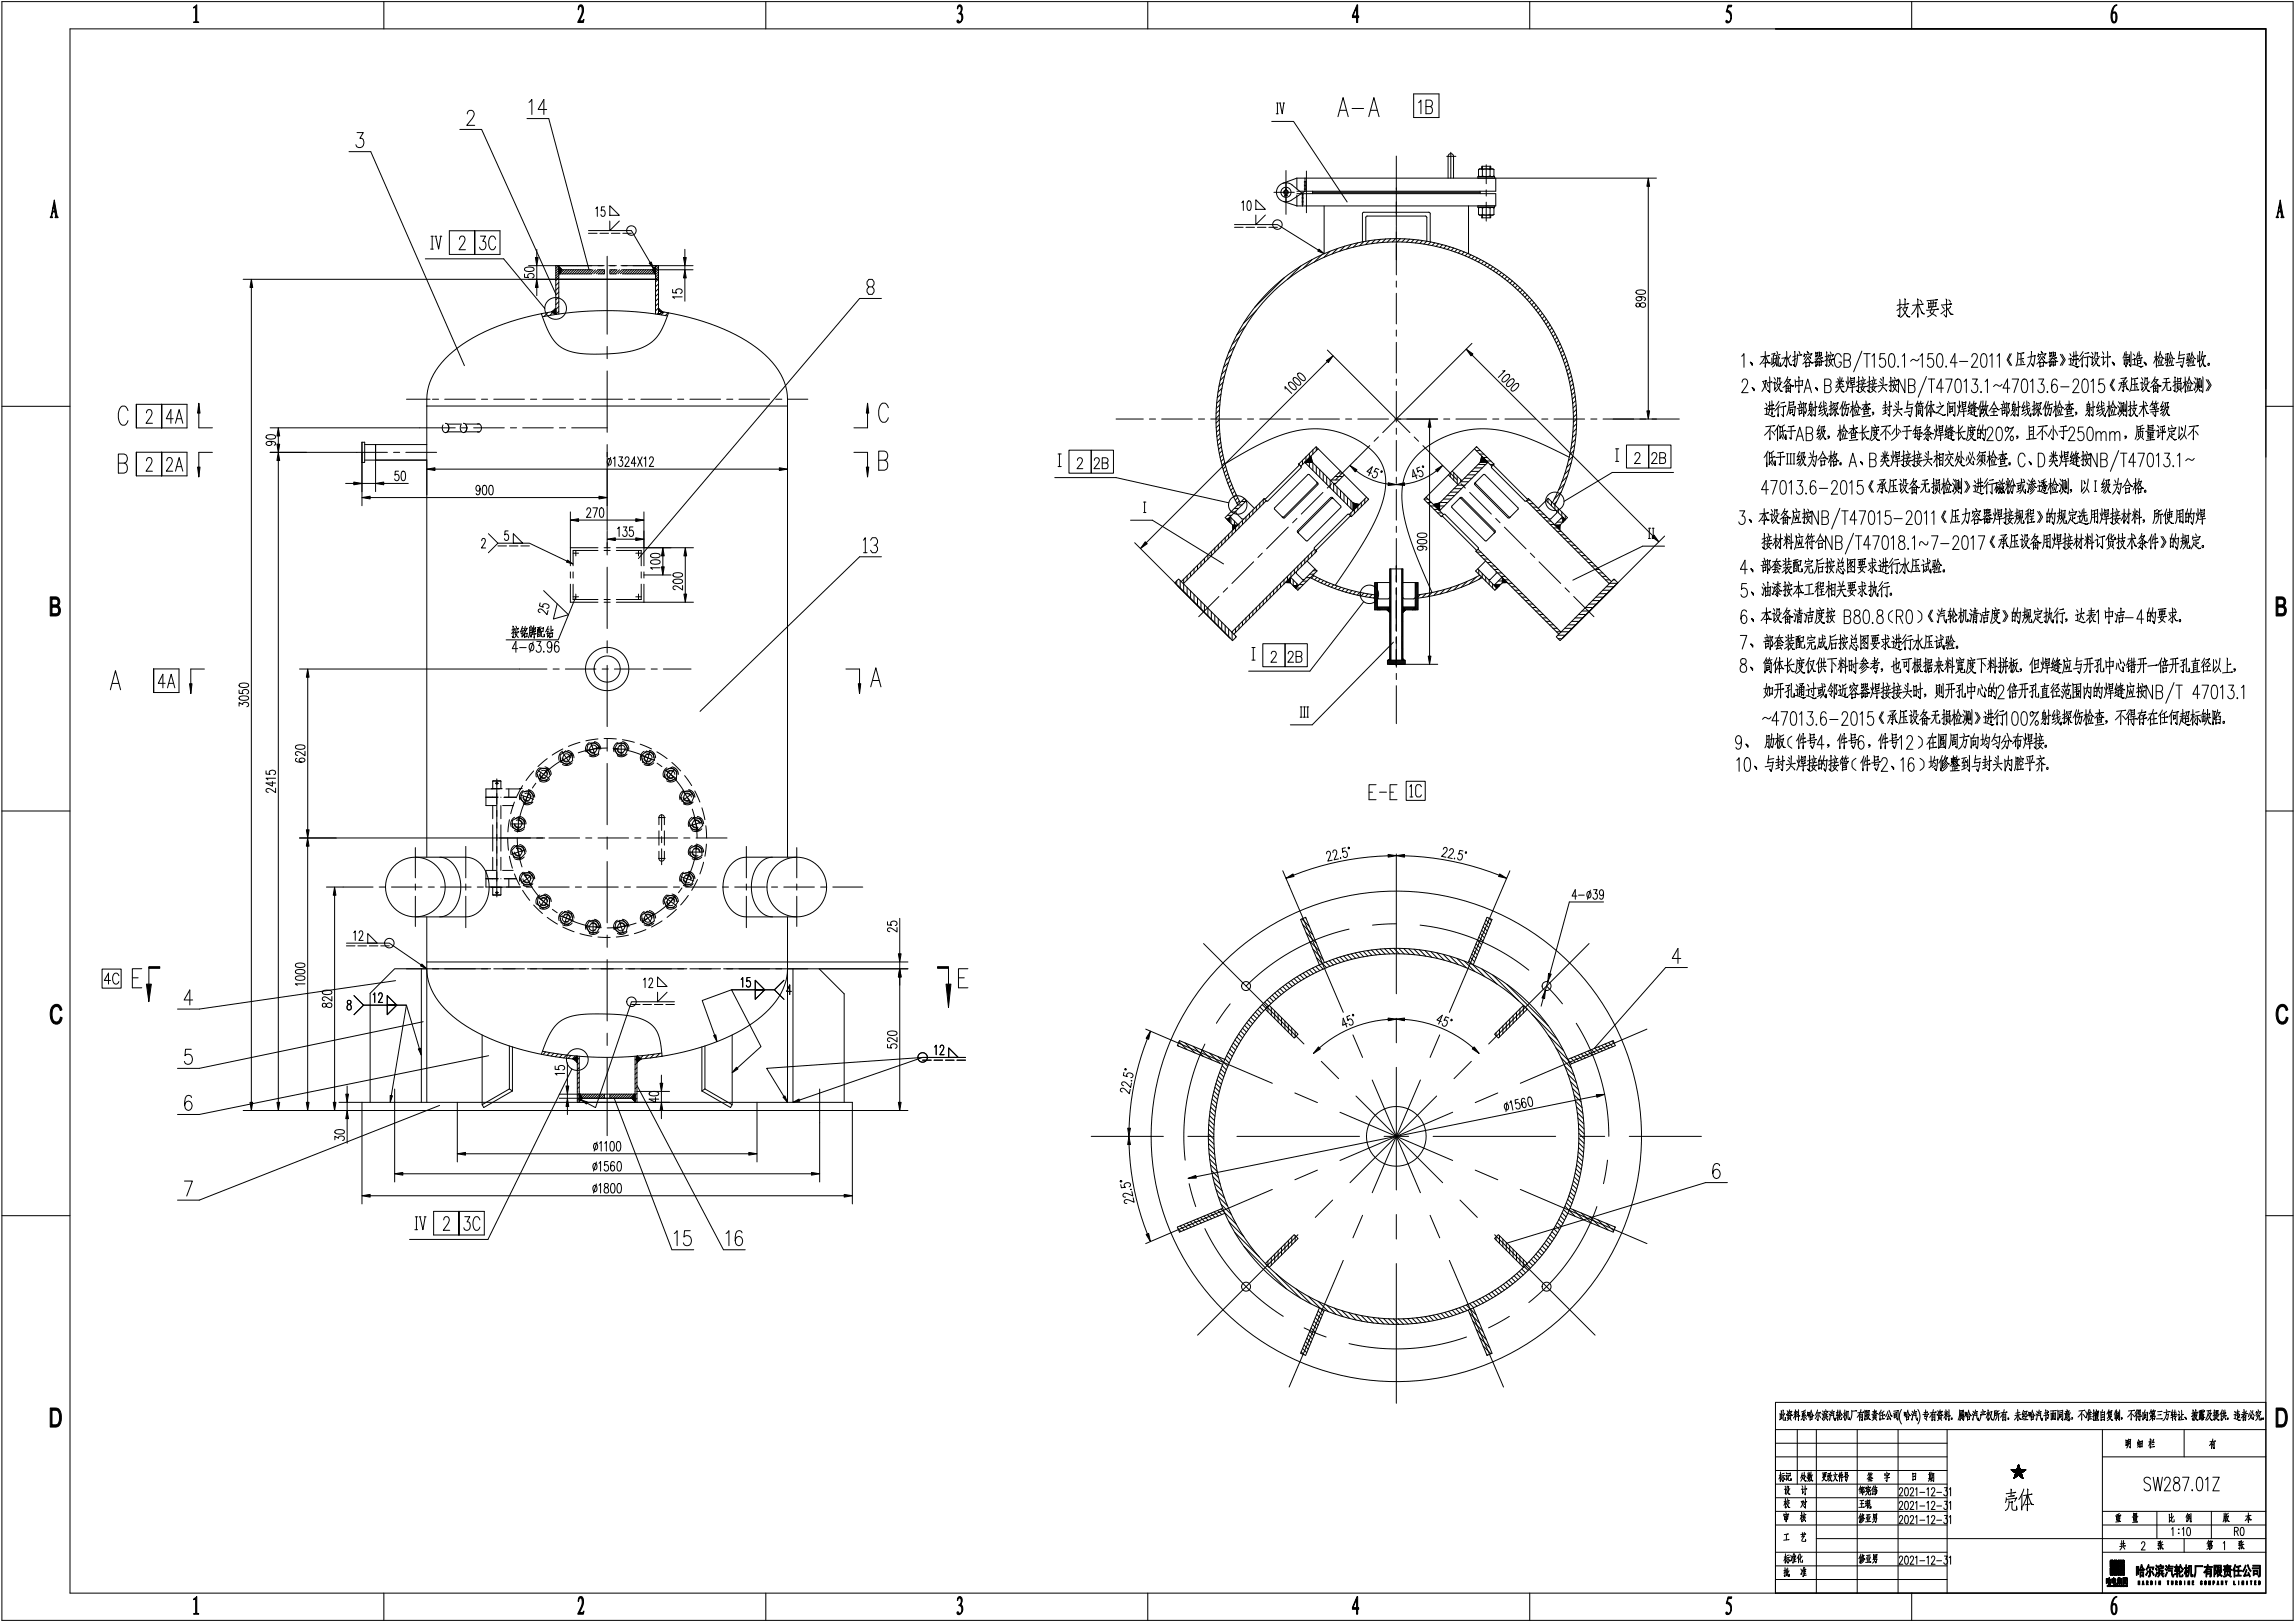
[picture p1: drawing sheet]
<svg xmlns="http://www.w3.org/2000/svg" width="840mm" height="594mm" viewBox="0 0 840 594" stroke-linecap="round" stroke-linejoin="round" font-family="sans-serif">
<g fill="none" stroke="#000" stroke-width=".37">
<path d="M.7 .6h838.9v592.5h-838.9zM25.6 10.6h804v572.6h-804zM140.5 .6v10M280.4 .6v10M420.3 .6v10M560.1 .6v10M700 .6v10M193.7 37.5l1-1.1v5.5M467.4 37.7h.6M467.7 37.7v3.9M468.5 37.7h.4M468.7 37.7l.8 3.9 .6-3.9"/>
<path d="M469.8 37.7h.5M495.1 39.7h4.2M517.6 34.4h9.3v8.6h-9.3zM519.4 37.6l.9-1v5M522.1 39h1.5a1.41 1.41 0 0 1 .9 1.3 1.41 1.41 0 0 1-.9 1.3h-1.5v-5h1.5a1.25 1.25 0 0 1 .9 1.2 1.25 1.25 0 0 1-.9 1.2M127.8 55.5h8l34.2 78.3M130.7 48.5h2.3l-1.2 2.1h.6a1.73 1.73 0 0 1 .7 2.5 1.73 1.73 0 0 1-2.6 .4l-.2-.5M168.4 47.4h7.9l27.2 60.2M171.1 41.7l.4-1 1.3-.3a1.7 1.7 0 0 1 .2 2.9l-2.1 2.6h2.9M192.9 43.4h8l14.8 55.3M200.2 40.1h-3.2l2.1-3.7v5.5M465.6 44.4h8l19.7 29.5"/>
<path d="M467.3 41.6h.7M489.9 42.7l1.9-7 1.9 7M490.6 40.4h2.3M501.2 42.7l1.9-7 1.8 7M501.9 40.4h2.3M511.3 57.1v25.6M529.7 57.2h3.4M531.2 55.7v9.5M218.1 76.4l.6-.7v3.5M221.4 75.7h-1.1l-.2 1.5 .2-.1a.76 .76 0 0 1 1.2 .3v1.3a.74 .74 0 0 1-.8 .5 .74 .74 0 0 1-.7-.7M223.3 75.3l3.5 3.5h-3.5zM454.7 74.2l.5-.7v3.5"/>
<path d="M456.9 73.7l.6-.2a2.6 2.6 0 0 1 0 3.5h-.3a2.96 2.96 0 0 1-.3-3.3zM459.8 78.7v3.5l3.5-3.5M459.8 73.1l3.5 3.5h-3.5zM466.4 70.4h7.5M469.9 73.8l5 1.6M470.8 69.5l.1-.4 .1 .4M470.8 71.3l-.4 .5 .5-.5 .4 .4-.3-.4M470.9 69.4h.1M470.9 62.4v16.1M474.9 65.2h131.6M474.9 70.9h72.8v4.5h-72.8M474.9 65.2l-5.2 1.9"/>
<path d="M474.9 65.2v4M474.9 71.4v4M476.7 74.7h.5M476.7 74.2h.5M476.7 73.7h.5M476.7 72.7h.5M476.7 72.2h.5M476.7 71.7h.5M476.7 73.2h.5M476.7 71.2h.5M477.6 69.4h.5M477.6 68.9h.5"/>
<path d="M477.6 67.9h.5M477.6 67.4h.5M477.6 66.9h.5M477.6 68.4h.5M477.6 66.4h.5M477.8 65.2v4.8l-5.1 3.4a3.5 3.5 0 0 1-5.3-2.9 3.5 3.5 0 0 1 5.1-3.2l4.4 3.6v4.5M478.3 62.6v15.3M480.6 70v.9M480.6 70.3h61.3M480.6 70.6h61.3M484.8 75.4v17.5M530.2 65.2v-8a1 1 0 0 1 1-1 1 1 0 0 1 1 1v8"/>
<path d="M537.7 75.4v17.5M541.1 65.2v-.5h6.1v.5M541.1 75.4v.5h6.1v-.5M541.4 64.4l.7 .3 .7-.3M541.4 78.5l.7 .2 .7-.2M541.4 62.1l.3-.3h4.9l.4 .3M541.4 62.1v2.3M541.4 76.1v2.4M541.4 64.4l.3 .3M541.4 78.5l.3 .2h4.9l.4-.2M541.7 75.9l-.3 .2M541.9 70v.9"/>
<path d="M542.5 61.4v.4v-.9h3.3v.9M542.5 78.7v1h3.3v-1M542.8 62.1l1.4-.3 1.4 .3M542.8 62.1v2.3l1.4 .3 1.4-.3M542.8 62.1l-.7-.3-.7 .3M542.8 78.5l1.4 .2 1.4-.2M542.8 76.1l-.7-.2-.7 .2M542.8 60.9v.9M542.8 78.7v1M544.2 60.3v7M544.2 69.5v2.2M544.2 74v6.9"/>
<path d="M545.6 60.9v.9M545.6 78.7v1M545.6 62.1l.7-.3 .7 .3M545.6 76.1l-1.4-.2-1.4 .2v2.4M545.6 76.1l.7-.2 .7 .2M545.6 62.1v2.3M545.6 76.1v2.4M546.6 75.9l.4 .2M547 64.4l-.7 .3-.7-.3M547 78.5l-.7 .2-.7-.2M547 62.1v2.3M547 76.1v2.4"/>
<path d="M547 64.4l-.4 .3M547.7 65.2v4.8h-72.8M603.5 68.2v82.2M155.7 94.7h28.7l15.1 18.2a4 4 0 0 1 5.7-3.6 4 4 0 0 1 .7 6.8 4 4 0 0 1-6.4-2.5v-.7M157.7 91.2h.9M157.8 86.5h.8M158.2 86.5v4.7M159.2 86.5h.7M159.6 86.5l1 4.7 .8-4.7M161.1 86.5h.7M164.5 84.5h18.6v8.6h-18.6zM168.2 87.6l.2-.7a1.1 1.1 0 0 1 1.6-.2 1.1 1.1 0 0 1 .1 1.6l-2 3.1h2.3"/>
<path d="M173.8 84.5v8.6v-8.6M173.8 84.5v8.6M175.9 86.4h1.9l-1 1.9h.5a1.72 1.72 0 0 1 .6 1.9 1.72 1.72 0 0 1-1.5 1.2l-.5-.2-.3-.7M181.5 87.6a1.18 1.18 0 0 0-1.2-1.2 1.18 1.18 0 0 0-1.2 1.2 3.4 3.4 0 0 0 .9 3.8 1.28 1.28 0 0 0 1.5-1.2M192.2 98.1l1.3-.4a1.53 1.53 0 0 1 2 1 2.48 2.48 0 0 1-3.4 0zM193.5 97.3h27.7M196.5 91.3v3M196.5 97.3v4.9M203.5 97.3v17.8l1.1-1.1M203.6 97.3l-.1 .1M204.5 97.3l-1 1M204.6 97.6l1.2 1.1-.8 1.1v.4h-.4"/>
<path d="M204.6 98l-1.1 1.1M204.6 98.9l-1.1 1.1M204.6 99.8l-1.1 1.1M204.6 97.3v17.6M205.8 98.7h10.9M206.6 98.7l-1.5 1.5h11.6M207.4 98.7l-1.5 1.5M208.3 98.7l-1.5 1.5M209.2 98.7l-1.5 1.5M210.1 98.7l-1.5 1.5M211 98.7l-1.5 1.5M211.8 98.7l-1.5 1.5"/>
<path d="M212.7 98.7l-1.5 1.5M213.6 98.7l-1.5 1.5M214.5 98.7l-1.5 1.5M215.4 98.7l-1.5 1.5M215.5 84.4h15.7l6.9 11.7M215.5 85.4h3.1M216.2 98.7l-1.4 1.5M217.1 98.7l-1.5 1.5M218 98.7l-1.5 1.5M218.9 98.7l-1.5 1.5M218.9 98.7h2.3M219.7 85.4h3.1"/>
<path d="M219.8 98.7l-1.5 1.5M220.7 98.7l-1.5 1.5M221.3 99l-1.3 1.2M221.3 99.9l-.4 .3M221.3 98.7v1.5M222.3 93.8v28.5M222.9 97.3h2.8M223.3 80.9v3.5l3.5-3.5M223.3 98.7v1.5M223.4 98.7h2.3M223.9 85.4h3.1M224.2 98.7l-.9 .9"/>
<path d="M225.1 98.7l-1.5 1.5M225.9 98.7l-1.4 1.5M226.8 98.7l-1.4 1.5M227.4 97.3h26.4M227.7 98.7l-1.5 1.5M227.9 98.7h25.9M228 85.4h3.2M228.6 98.7l-1.5 1.5M229.5 98.7l-1.5 1.5M230.4 98.7l-1.5 1.5M231.2 98.7l-1.4 1.5M232.1 98.7l-1.5 1.5"/>
<path d="M233 98.7l-1.5 1.5M233.9 98.7l-1.5 1.5M234.8 98.7l-1.5 1.5M235.6 98.7l-1.4 1.5M236.5 98.7l-1.5 1.5M237.4 98.7l-1.5 1.5M238.3 98.7l-1.5 1.5M238.9 99l-1.2 1.2M239.3 99.5l-.7 .7M240 97.6l-1.2 1.1 .8 1.1v.4h.4M240 97.3v17.6M240.7 97.3l-.7 .6"/>
<path d="M241.1 97.3v17.8M241.1 97.7l-1.1 1.1M241.1 98.6l-1.1 1.1M241.1 99.5l-1.1 1M250.8 91.3v3M250.8 97.3v1.4M452 82.2h15.7l15 9.3M452 83.2h3.2M456.2 83.2h3.2M460.4 83.2h3.1M464.6 83.2h3.1M476.3 97.4l-4.9 4.9"/>
<path d="M480.4 95l-3.2 3.2M483.9 93.3l-2.6 2.6M487 92l-2.3 2.2M489.8 91l-2 2M492.4 90.1l-1.9 1.9M494.8 89.5l-1.7 1.7M497.1 88.9l-1.6 1.6M498.8 88.5v-10.3l.5-.5 24.1 .1 .3 .4v10.3M499.3 88.4l-1.5 1.6M500.1 88.3v-8.7l.2-.4 21.6-.1 .5 .5v8.7l-1.1 1.1M501.4 88.1l-1.4 1.4M503.5 87.8l-1.4 1.4"/>
<path d="M505.5 87.6l-1.4 1.4M507.4 87.5l-1.3 1.3M509.2 87.4l-1.2 1.2M511 87.4l-1.2 1.2M511.3 82.9v17.7M512.7 87.4l-1.1 1.2M514.5 87.4l-1.2 1.2M516.1 87.5l-1.1 1.2M517.7 87.7l-1.1 1.1M519.3 87.9l-1.1 1M520.9 88.1l-1.1 1M523.9 88.6l-1 1"/>
<path d="M525.3 88.9l-1 1M526.8 89.2l-1 1M528.2 89.6l-1 1M529.6 89.9l-1 1M530.9 90.4l-.9 .9M532.3 90.8l-1 .9M533.6 91.2l-1 1M534.9 91.7l-1 1M536.1 92.2l-.9 .9M537.4 92.7l-1 1M538.6 93.3l-.9 .9M539.8 93.8l-.9 .9"/>
<path d="M541 94.4l-.9 .9M542.1 95l-.9 .9M543.3 95.6l-.9 .9M544.4 96.3l-.9 .9M545.5 96.9l-.9 .9M546.6 97.6l-.9 .9M547.7 98.3l-.9 .9M548.7 99l-.8 .9M549.8 99.7l-.9 .9M89 102.2h152.1M92 105.2v298.3M192.1 100.3v1.2l1.4 .1-.1-.1a1.06 1.06 0 0 1 1-1.4 1.06 1.06 0 0 1 1 1.4l-.5 .2"/>
<path d="M196.5 105.2v3M198.5 114.8l-.2 .2M200.7 114.4l-1.5 1.4M202 114.1l1.3 1M202.4 114.4l-1 1M203.5 113.9a81.9 81.9 0 0 0-35.9 13.4 25.3 25.3 0 0 0-11.3 17.3v1.5M204.6 108.7l-1.1 1.1M204.6 101.6l-1.1 1.1M204.6 103.4l-1.1 1.1M204.6 105.1l-1.1 1.1M204.6 106.9l-1.1 1.1M204.6 110.4l-1.1 1.1"/>
<path d="M204.6 112.2l-1.1 1.1M204.6 100.7l-1.1 1.1M218.9 100.2h2.3M223.4 100.2h2.3M227.9 100.2h11.7M239.6 100.1l-.2 .1M241 102.2l-1 1M241.1 113.9a81.9 81.9 0 0 1 35.9 13.4 25.4 25.4 0 0 1 11.3 17.3v169.2M241.1 103.9l-1.1 1.1M241.1 105.7l-1.1 1.1M241.1 107.4l-1.1 1.1M241.1 109.2l-1.1 1.1"/>
<path d="M241.1 111l-1.1 1M241.1 112.7l-1.1 1.1M241.1 114.5l-.5 .5M241.1 100.3l-1.1 1.1M241.1 101.2l-1 1M241.1 102.1l-.1 .1M242.6 114.1l-1.3 1M243.1 114.2l-1 1.1M244.4 115.6a126.5 126.5 0 0 0-45.8 .3M244.6 114.5l-1 1M244.8 114.5l-1.7 4.4-1.9 3.5-1.7 2.1-2.6 1.9-3.3 1.4-4.3 1.1-4.6 .5-6.6 .2-4.1-.1-3.9-.5-2.9-.9-2.2-1.3-1.8-1.7-1.7-2.5-1.6-3.2-1.7-4.6M246.3 106v1.1l1.5 .2-.2-.2a1.06 1.06 0 0 1 1-1.4 1.06 1.06 0 0 1 1 1.4l-.5 .3"/>
<path d="M249.8 108.7h-3.5l.6 .6M250.8 101.7v8.6M318.1 105l-.6-.9v-.9l.6-.9h1.3l.6 .9v.9l-.6 .9h-1.3l-.6 .9v.9l.6 1h1.3l.6-1v-.9l-.6-.9M322.7 109.2h-7.9l-81.1 95.3M456.1 119.4l-3.2 3.2M460.1 113.5l-4.8 4.9M470.3 101.6l-10.9 10.9M511.3 102.9v2.2M511.3 107.4v11.2M550.8 100.5l-.9 .8M551.8 101.3l-.9 .8M552.8 102l-.9 .9"/>
<path d="M553.7 102.8l-.8 .9M554.7 103.6l-.9 .9M555.6 104.5l-.8 .8M556.5 105.3l-.8 .9M557.4 106.2l-.8 .8M558.3 107.1l-.8 .8M559.2 107.9l-.9 .9M560 108.9l-.8 .8M560.9 109.8l-.9 .9M561.7 110.7l-.9 .9M562.5 111.7l-.9 .9M563.3 112.7l-.9 .8"/>
<path d="M564 113.7l-.8 .8M564.8 114.7l-.9 .9M565.5 115.7l-.9 .9M566.2 116.8l-.9 .9M566.9 117.9l-.9 .8M567.6 118.9l-.9 .9M599.2 111.1l-.2 .8a.73 .73 0 0 0 .7 .5 .73 .73 0 0 0 .7-.4 1.04 1.04 0 0 1 1.2-1.3 1.04 1.04 0 0 1 .6 1.7l-.3 .1a1.47 1.47 0 0 1-1.7-1.4zM599.2 106.5l1.3-.4a1.53 1.53 0 0 1 2 1 2.49 2.49 0 0 1-3.5 0zM600.2 108.6l.8 .3a1.03 1.03 0 0 1-.7 1.3 1.03 1.03 0 0 1-1.3-.8v-.1a2.35 2.35 0 0 1 3.5 0l-.1 .6-.4 .1M695.6 109.6l-.1 6.4-.5-.6 .5 .5M696.2 111.4l-1.6 .4M696.3 112.4l-1.7 1.3"/>
<path d="M696.7 112.8l1.8-.3-.1-.1-1.1 2.4-1.4 1.4M696.7 113.3l1.8 2.6 .8 .1-.8-.1-.2-.4M697.4 109.3l.1 3.4M698.5 111.2h.4l-2.3 .3M702 111.7l-1.2 2.4-.9 1M702.1 109.4l.1 6.7v-1.2M702.4 111.5l1.5 3.3 .7 .1-.7-.2-.3-.5M703 109.8l.7 .9M703.7 111.4l.5-.1-3.9 .5M706.1 110.8l.2 2-.1-.4 2.7-.2v-1.5l-2.7 .4M706.9 110.2l.1 2.2M707.4 112.4l-.7 2 2.3 1.4"/>
<path d="M707.8 110.1v2.2M708.3 113.4a3.5 3.5 0 0 1-2.6 2.6M708.8 109.8l.7-.1-3.9 .4M709.2 113.2h.6l-4.4 .3M711.2 112.3l.7 .8M712.2 113.6l-1.6 1.2M712.5 109.4l.4 .5-.3 6.2-.8-.9M712.7 112.5l1.6 2.5 .8 .1-.7-.1-.4-.4M713.6 109.8l.5 .8M713.8 111.3h.8l-3.8 .3M714.2 112.2l-1 1.1M222.3 126.8v4.5"/>
<path d="M222.3 135.8v22.4M447.9 139.9l-1.6 1.6M448.4 137.6l-1.6 1.6M449 135.2l-1.7 1.7M449.8 132.7l-1.8 1.8M450.8 129.9l-2 2M452.1 126.8l-2.2 2.3M453.8 123.4l-2.6 2.6M472.1 140a2.48 2.48 0 0 1 2.4 2.4l-.1 .2a2.47 2.47 0 0 1-2.5-2.5zM473.7 138.3a2.49 2.49 0 0 1 2.5 2.5l-.2 .1a2.47 2.47 0 0 1-2.4-2.4zM475.4 136.6a2.49 2.49 0 0 1 2.5 2.5l-.2 .2a2.49 2.49 0 0 1-2.5-2.5zM486 132.4l-66.3 66.3"/>
<path d="M486 128.1l30.2 30.3M511.3 120.8v2.3M511.3 125.3v11.2M511.3 138.8v2.2M539 125.7l-32.7 32.7M539 129.9l66.3 66.3M550.2 135.7h.9l-2.5 2.5M550.6 138a1.53 1.53 0 0 1 2.1-.7 2.49 2.49 0 0 1-2.5 2.4l-.3-.5zM552.3 139.7a1.53 1.53 0 0 1 2-.8 2.49 2.49 0 0 1-2.4 2.5l-.3-.5zM568.3 120l-.9 .9M568.9 121.2l-.9 .8M569.5 122.3l-.9 .9"/>
<path d="M570.1 123.5l-.9 .9M570.7 124.6l-.9 .9M571.3 125.8l-.9 .9M571.8 127.1l-.9 .9M572.3 128.3l-.9 .9M572.8 129.6l-.9 .9M573.3 130.8l-.9 1M573.8 132.2l-1 .9M574.2 133.5l-.9 .9M574.6 134.8l-.9 1M575 136.2l-1 1M575.4 137.6l-1 1"/>
<path d="M575.7 139l-1 1M637.7 130.4l.9-.9v4.9M637.9 139.9l.2-.7a1.1 1.1 0 0 1 1.5-.2 1.1 1.1 0 0 1 .1 1.6l-2 3.1h2.4M640.9 132.6l.7 .4v.8l-.7-1.2 .7 .7M645.3 139.7l1.4-.5a7.8 7.8 0 0 1-1.6 4.1M645.7 140l1 2.6M646.2 130.5l-.7 1.5-1.1 1.4M646.4 128.6v5.8v-.8M646.5 130.5l1 2.4 .7-.1h-.7l-.2-.3M646.7 132.8l.4-.1-1.6 .3M647.4 130.2h.6l-3.3 .4M647.9 137.9l.1 5.7-.7-.7 .7 .6"/>
<path d="M648.6 139.8h.2l-2 .4M648.7 129.6l1.2-.2-.6 1.1v-.2v2.7M648.7 131l.1 2.3M649.6 138.2l.5 1M649.8 132.6l-1.3 1M649.8 131.3l-.4 .2M650.2 131.6a2.97 2.97 0 0 1-1.2 2.8M650.6 128.6l.2 .9M650.6 130.1l-.4 1.2 1.2-.4M650.6 131.5v2.5v-.8M650.9 138.1l-.1 1.3-.5 1.2M650.9 138.5l.9-.2a1.08 1.08 0 0 0 .3 1.6l.4-.1"/>
<path d="M651.1 131.3l.1 2.6h.7v-1.1l-.1 1.2M651.2 130.4l.3 .9M651.5 129.8h.3l-1.9 .4M652.4 131.2l1.5-.3-.7 1.7-1 1.5M654.2 128.6l-.1 5.8-.6-.7 .6 .6M654.2 139.1l1.4-.3-1.5 2.1-1.3 .9M654.2 139.5l2 1.9 .6-.2-.6 .1-.5-.3-.1 .2h-1.7l.1 2.5v-.5l1.5-.1v.6l.1-2.5M654.2 130.6l1.3 3h.6l-.6-.1M654.6 137.9l-1.4 2.5M655.2 133.1l.3 .4M655.6 130.1l-1 1.4M657.1 128.6v5.5l-.5-.7 .5 .6"/>
<path d="M657.2 139l.2 2.8M657.4 139.7l2.7-.4-.1 1.8-2.6 .1M657.6 130.3l-1.2 .4M657.7 131.2l-1.4 .9M658.1 129.6l-.2 3.1-.5 1.6M658.6 137.9l.1 5.8-.1-.6M658.7 128.6l.3 .9M659.3 130l.5-.1-1.6 .2M660.7 129.4l-.2 1.2 .2-.5M660.7 129.8l2.7-.4-.5 .9M661.1 132.5l.2 1.9-.1-.3 1.3-.1 .1-1.5-1.4 .3M661.4 130.2l-.8 1.4"/>
<path d="M661.7 128.6l.4 .7-.2-.4M661.9 131.1l1.4 1.8 .6-.1-.9-.3M662.1 130.7l-2 2.5M662.3 130.3l.7 1-.3-.5M664.8 128.9l.1 1.8v-.4l.8-.1-.1-1.3-.7 .4M664.8 132.3l.1 1.9v-.5l.8-.2-.1-1.3-.7 .3M665.8 130.5l-.6 1.4-1.1 .7M666 132.1l.1 1.9v-.3l.9-.1v-1.2l-.9 .1M666.1 128.8l.1 1.6v-.3l.8-.1v-1.1l-.8 .3M666.1 131.3l1.2 1.1 .5-.1-.8-.2M666.4 130.6l.4 .2M667 131h.4l-2.8 .5"/>
<path d="M668.8 128.8l.1 .2-.1 5.1-.3-.6 .3 .5M669.2 131.3l-1.1 .8M669.3 130.3l-1 .3M669.6 129.7l-.1 1.1M669.6 130.2l1.7-.5-.4 .9M670.1 128.8l.3 .8M670.2 130.5l-.4 2 1.4 1.6M670.7 131.6l-.2 1-1 1.6M671.1 131.5l.4-.1-2.3 .5M672.9 138.6l.4 .8M673.4 139.8l-1.1 1.5M673.6 138l.1 2.9v-.7"/>
<path d="M674.2 130.6a1.18 1.18 0 0 0-1.2-1.2 1.18 1.18 0 0 0-1.2 1.2 3.4 3.4 0 0 0 .9 3.8 1.4 1.4 0 0 0 1.5-1.9h-.9M674.5 138.3l-.4 1.4M674.7 139.6h.4l-2.8 .2M675.2 131.8h1.5a1.41 1.41 0 0 1 .9 1.3 1.41 1.41 0 0 1-.9 1.3h-1.5v-4.9h1.5a1.25 1.25 0 0 1 .9 1.1 1.25 1.25 0 0 1-.9 1.2M675.9 139.6l.4 .9M676.6 137.9l-.1 3.7-.7 1.7M677.1 139.4l-.4 1.1M677.6 138.1l.2 2.3-.1-.3 1.3-.2v-1.7v.2l-1.3 .2M678.5 139.2l-.8 .2M680.5 137.9l-.1 5.6-.5-.6 .5 .6M681 139.6l-1.3 .3M681.6 139.5l.2 .8"/>
<path d="M681.7 128.5l-3 7.6M681.9 138l.3 .8M682.4 129.5h2.4M682.6 139.2l-.3 1.3M683.1 139l-1.8 .3M683.6 129.5v4.9M684.4 137.9v5.6l-.6-.6 .6 .6M684.9 139.6l-1.3 .3M685.4 130.4l.9-.9v4.9M685.6 139.5l.2 .8M685.8 138l.3 .8M686.5 139.2l-.3 1.3"/>
<path d="M687 139l-1.8 .3M688.2 139.7l.7 .7M688.5 138.6l.6 .6M689.5 138l-.3 3.7-.4 .9-1 .9M690.1 129.5h-1.7l-.1 2.1a1.14 1.14 0 0 1 1.1-.5 1.14 1.14 0 0 1 .9 .7 1.56 1.56 0 0 1 0 1.9 1.56 1.56 0 0 1-1.9 .5l-.3-.7M692 129.7l.8-.2a2.55 2.55 0 0 1 1 2.8l-.5 1.9-.8 .2a2.54 2.54 0 0 1-1-2.8zM692.2 138l.2 .3-.1 5.1-.4-.6 .4 .5M692.8 139.6l-1.1 .2M693.1 139l-.2 1.1M693.1 139.5l1.7-.5-.4 .8M693.6 138.1l.3 .8M693.6 139.8l-.4 2 1.5 1.6"/>
<path d="M695 134v.4l.2-.2M696.5 130.4l.8-.9v4.9M697.5 138.7v5l-2.4-5v5M702.7 131.4l-.6 .7-1.8-.6-.7 .7M703 130.4l.9-.9v4.9M705.4 137.8l-3 7.6M706 138.7h2.4M707.2 138.7v5M707.7 129.5h-1.7l-.1 2.1a1.14 1.14 0 0 1 1.1-.5 1.14 1.14 0 0 1 .9 .7 1.56 1.56 0 0 1 0 1.9 1.56 1.56 0 0 1-1.9 .5l-.3-.7M709.6 129.7l.8-.2a2.55 2.55 0 0 1 1 2.8l-.5 1.9-.8 .2a2.54 2.54 0 0 1-1-2.8zM712.4 138.7h2.4l-1.7 5M712.6 134v.4l.2-.2"/>
<path d="M716.3 139l.8-.3a2.54 2.54 0 0 1 1 2.9l-.5 1.9-.8 .2a2.54 2.54 0 0 1-1-2.8zM716.6 132.8h-2.5l1.7-3.3v4.9M717.5 132.3h3M719.1 139.7l.9-1v5M722 130.6l.2-.7a1.1 1.1 0 0 1 1.6-.1 1.1 1.1 0 0 1 0 1.6l-2 3h2.4M722.2 138.7h1.8l-1 1.9h.5a1.72 1.72 0 0 1 .6 1.9 1.72 1.72 0 0 1-1.4 1.2l-.5-.2-.4-.7M725.7 129.7l.8-.2a2.55 2.55 0 0 1 1 2.8l-.5 1.9-.8 .2a2.55 2.55 0 0 1-1-2.8zM726.9 139.7l.8-1v5M728.5 130.4l.9-.9v4.9M731.2 130.4l.9-.9v4.9M736 129.5l-1.1 2.2 1.2 2.1M736.5 129.5l-1.1 2.2 1.2 2.1"/>
<path d="M736.7 138.7h2.4l-1.7 5M738.8 128.9a9.6 9.6 0 0 1-.7 5.1M739.9 129.7l.1 3.8M740.5 132l.4 .8M740.6 139l.8-.3a2.54 2.54 0 0 1 1 2.9l-.5 1.9-.8 .2a2.55 2.55 0 0 1-1-2.8zM740.7 131.3h.3l-1.8 .2M740.7 129.2l.4-.1-2.2 .4M741.1 133.4h.4l-2.8 .2M742.5 130.8l2.7-.6-.8 3.9-.5-1 .6 .8M743.5 139.7l.8-1v5M743.7 128.6l.2 .2a7.1 7.1 0 0 1-1.7 5.6M746.3 129.4l-.1 1.2 .1-.5"/>
<path d="M746.4 129.8l2.7-.4-.5 .9M746.5 138.7h1.8l-1 1.9h.5a1.72 1.72 0 0 1 .7 1.9 1.72 1.72 0 0 1-1.5 1.2l-.5-.2-.4-.7M746.8 132.5l.2 1.9-.1-.3 1.3-.1 .1-1.5-1.4 .3M747.1 130.2l-.8 1.4M747.3 128.6l.5 .7-.2-.4M747.6 131.1l1.4 1.8 .6-.1-.9-.3M747.7 130.7l-2 2.5M748 130.3l.7 1-.3-.5M750.5 128.9l.1 1.8v-.4l.8-.1-.1-1.3-.8 .4M750.5 132.3l.1 1.9v-.5l.8-.2-.1-1.3-.8 .3M751.5 130.5l-.7 1.4-1 .7M751.7 132.1l.1 1.9v-.3l.8-.1v-1.2l-.8 .1"/>
<path d="M751.8 128.8l.1 1.6v-.3l.8-.1-.1-1.1-.7 .3M751.8 131.3l1.2 1.1 .5-.1-.8-.2M752.1 130.6l.4 .2M752.7 131h.4l-2.8 .5M753.2 139.5l-.2-.5-.8-.3a2.85 2.85 0 0 0-1 3.4l.1 .9 .9 .7a1.6 1.6 0 0 0 1.2-1.5 1.6 1.6 0 0 0-1.2-1.6l-.5 .3-.5 1.2M754.4 129.7l1.2 2-1.2 2.1M755 129.7l1.2 2-1.2 2.1M757.4 131.4l1.1-.2-.4 .8v1.5M757.5 133.5l2 .4a1.33 1.33 0 0 0 1.7 .2l-1 .1M757.9 129.5l.3 .5M758.2 129.9l.1 .3M759.1 139.9l.1-.7a1.1 1.1 0 0 1 1.6-.2 1.1 1.1 0 0 1 .1 1.6l-2 3.1h2.4"/>
<path d="M759.3 128.8v2.7l-.5 1.8M760.1 128.5l.1 5.1v-.7M760.5 130.2l.3-.1-2 .4 2-.4-.3 .1M760.6 131.5l.4-.1-2.3 .4M761 131.3l-2.3 .5M762.4 131v3.4v-1M762.7 128.7l-1.2 1.9M762.8 139l.8-.3a2.54 2.54 0 0 1 1 2.9l-.5 1.9-.8 .2a2.55 2.55 0 0 1-1-2.8zM762.9 130.1l-1.7 2.2M764.4 130.7v3.7l-.7-.8M764.5 129.2l.4-.1-1.5 .3M765 130.5h.3l-2.3 .4"/>
<path d="M765.4 130.9l.9-.2-.2-.2-.2 3 .7-1M765.6 139.7l.9-1v5M765.9 128.9l.4 1M767 131.9l1.3 2h.6l-.8-.3M767 131.4l1.3-.2-1 1.8-1 1.1M767.1 128.9v1.3l-.5 1.1M767.2 129.2l.8-.2a1.09 1.09 0 0 0 .3 1.7l.5-.2M769.3 130.8l.9-.1-.2 2.9 .9-1.3M769.8 128.8l.5 .9M770.3 138.7h-1.7l-.1 2.2a1.14 1.14 0 0 1 1.1-.5 1.14 1.14 0 0 1 .9 .7 1.55 1.55 0 0 1 0 1.9 1.55 1.55 0 0 1-1.9 .5l-.3-.7M771.7 128.6v5.8v-.9M772.4 130.7l.4-.1-2.1 .2"/>
<path d="M773.4 132.6l.7 .4v.8l-.7-1.2 .7 .7M773.7 138.8l-1.1 2.2 1.2 2M774.2 138.8l-1.1 2.2 1.2 2M776.5 138.6l2.1-.3-1.1 1.3M777.3 139.2l.3 1.7-.1 2.5-.4-.6 .4 .5M777.7 131.5l.1 2v-.5M777.8 131.9l1.4-.4-.3 1.8-.3-.5 .4 .4M777.9 129.1l-.3 1.6M778 139.9l-.8 .2M778.4 128.6v5.8v-.7M778.9 139.3l-.8 1.1M779.1 130.8h.3l-2.1 .2"/>
<path d="M779.2 129.8l-1.3 .2M779.6 129.8l.1 2.8v-.7M780.2 128.7l-.1 5.4-.4-.7 .5 .6M780.4 138.2a9.5 9.5 0 0 1-.6 5.1M780.8 131.7l1-.4-.3 2.2M780.8 133.5l1.9 .3a1.7 1.7 0 0 0 2 .2l-1.1 .2M781.1 129.6l.5 .7M781.6 139l.1 3.8M782.4 138.5l.4-.1-2.2 .4M782.5 131.7l.2 1.8-.1-.3 1.3-.2v-1.3l-1.3 .4M782.8 129.1l-.5 1.8M783.2 128.6l.1 2.6"/>
<path d="M784 131l.4-.1-2.3 .5M784 130l-1.5 .3M784.1 138.2l.5 1M785.1 132.6l.7 .4v.8l-.7-1.2 .7 .7M785.4 138.1v1.3l-.6 1.2M785.5 138.5l.8-.2a1.08 1.08 0 0 0 .3 1.6l.4-.1M788.7 139.1l1.5-.3-1.6 2.1-1.3 .9M788.7 139.5l2 1.9 .6-.2-.6 .1-.4-.3-.2 .2h-1.7l.1 2.5v-.5l1.6-.1v.6v-2.5M789.1 137.9l-1.4 2.5M789.5 128.7l.1 5.7v-.9M789.5 130.7l-.9 2.3M789.6 131.2l.4 .6"/>
<path d="M790.1 130.4l-1.3 .4M790.2 131.9l.3 1.4M790.7 131.7l.3 1.1M790.9 129.3l1 1.9h.5l-.7-.4M791 128.6l-.9 2.7M791.4 130.9l-.9 .2M791.6 131.5l-.4 2.2M791.8 133.7l.4-.1-2.2 .3M792.9 129.7l1-.2-.4 2.2M793 130.3l-.1 1.6 .9-.2-.4 2.4-.3-.5M793.3 138.7a5.6 5.6 0 0 1-1.7 4.4M793.5 132.5l-.9 .5"/>
<path d="M793.8 138.5h.4l-1.9 .1M794.2 139.9h.4l-2.7 .2M794.2 132l.2 1.1M794.6 131.7l.3 1M794.7 129.5l1 1.8h.5l-.5-.1M794.8 128.9l-.8 2.7M795.2 131l-.7 .2M795.4 131.7l-.4 2.1M795.6 133.7h.3l-2 .2M796.3 138v5.4l-.3-.5 .3 .4M796.9 139.6l-1.1 .3M797.3 138.3l.1 1.6"/>
<path d="M797.3 138.7l1.3-.2-.2 1.1-1 .2M798.1 128.6l-.4 2.8 2-.4-.8 3.4-.5-.8 .6 .8M798.9 132.4l-2.2 .4M799.9 129.8l-2 .3M800.1 138l.1 5.7v-.9M800.1 139.9l-.9 2.4M800.7 129.7l1.1-.2-.5 2.2M800.7 139.7l-1.3 .3M800.9 130.3l-.2 1.6 1-.2-.4 2.4-.3-.5M801.3 132.5l-.8 .5M801.5 138.6l1 1.8 .5 .1-.7-.4M801.6 137.9l-.9 2.7"/>
<path d="M802 132l.2 1.1M802.5 131.7l.2 1M802.6 129.5l.9 1.8h.5l-.5-.1M802.6 128.9l-.7 2.7M803 131l-.7 .2M803.2 131.7l-.3 2.1M803.3 139.7l.5 .7M803.4 133.7h.3l-1.9 .2M803.6 138.2l.4 .8M804.5 138.3v3.7v-.8M804.6 138.9l1-.3-.1-.1v3.4v-.7M804.7 130l-.1 2.5 .8-.6"/>
<path d="M805 139.4l-.1 2.5-1.1 1.8M805.4 128.6v5.7v-.6M806 139.1v2.7v-.7M806.1 131.2l1 2.8h.6l-.8-.4M806.4 128.6l-.6 3.4M806.5 137.9v5.7l-.5-.7M807 130.5l-.5 2.3-.9 1.6M807.2 130.3l.4-.1-1.4 .3M807.8 139l1.2 2-1.2 2M808.4 139l1.2 2-1.2 2M808.5 133h.3v.8h-.3zM.7 148.7h24.9"/>
<path d="M46.9 150.3a1.65 1.65 0 0 0-1.7-1.7 1.65 1.65 0 0 0-1.6 1.7 4.7 4.7 0 0 0 1.1 5.3 1.79 1.79 0 0 0 2.2-1.6M49.9 156.6v-8.6v8.6h9.3M49.9 148h18.6v8.6h-9.3M53.6 151.1l.2-.7a1.1 1.1 0 0 1 1.6-.2 1.1 1.1 0 0 1 .1 1.6l-2 3.1h2.3M59.2 156.6v-8.6v8.6M59.2 148v8.6M63.4 153.3h-2.5l1.7-3.4v5M64.3 154.9l1.3-5 1.3 5M64.8 153.3h1.6M72.8 147.6v9h5M97.6 159.4l1.3-.3a1.53 1.53 0 0 1 2 .9 2.49 2.49 0 0 1-3.5 0zM98.9 156.6h67.8"/>
<path d="M101.9 159.6v3M148.8 146.1h7.3M156.3 146.1v167.7M156.3 148.6h132M156.3 146.1h1.2M158.3 146.1h2.3M162.2 155.6a1.83 1.83 0 0 0 .9 2.8M162.8 146.1h11.3M163.1 155a1.78 1.78 0 0 1 1.3 1.7 1.78 1.78 0 0 1-1.2 1.7M163.8 155.2h5.2M163.8 158.1h5.2M164 155.6a1.83 1.83 0 0 1-.9 2.8"/>
<path d="M168.8 155.5a1.83 1.83 0 0 0 .9 2.8M168.9 156.6h2.3M169.7 155h.1M169.8 155a1.79 1.79 0 0 1 1.2 1.7 1.79 1.79 0 0 1-1.3 1.6M170.4 155.2h5.2M170.4 158.1h5.2M170.6 155.5a1.83 1.83 0 0 1-.9 2.8M173.4 156.6h11.2M174.8 155.2l1 .2 .5 1.2-.4 1.2-.6 .4-.5-.1M176.3 146.1h2.2M180.8 146.1h11.2M186.9 156.6h2.2"/>
<path d="M191.4 156.6h11.2M194.3 146.1h2.2M198.7 146.1h11.3M204.8 156.6h2.3M209.3 156.6h13M212.2 146.1h2.3M216.7 146.1h11.2M230.2 146.1h2.2M234.7 146.1h11.2M248.1 146.1h2.3M252.6 146.1h11.2M266.1 146.1h2.2"/>
<path d="M270.6 146.1h11.2M284 146.1h2.3M288.5 146.1h7.3M317.7 147.6v9h-5M325.3 149.2a1.65 1.65 0 0 0-1.7-1.7 1.65 1.65 0 0 0-1.6 1.7 4.7 4.7 0 0 0 1.2 5.4 1.79 1.79 0 0 0 2.1-1.7M408.7 153.4h9.9M420.9 153.4h2.2M425.4 153.4h11.2M438.8 153.4h2.3M443.3 153.4h11.2M446.4 153.7l-1.1 1.2M446.5 151.9l-1.3 1.2"/>
<path d="M446.5 155.4l-1.2 1.2M446.5 150.1l-1.2 1.2M446.5 157.1l-1.1 1.1M446.6 148.2l-1.2 1.3M446.7 158.8l-1.1 1.1M446.8 146.2l-1.3 1.4M447.1 144.2l-1.4 1.4M447.4 142.1l-1.4 1.5M456.8 153.4h2.2M461.3 153.4h11.2M470.5 142.4v-.9l2.5 2.5M474.7 153.4h2.3"/>
<path d="M479.2 153.4h11.2M492.7 153.4h2.2M497.2 153.4h11.2M504.7 159.9l-1.6 1.6M510.6 153.4h15.8M511.3 143.3v11.2M511.3 156.7v2.3M517.8 159.9l1.6 1.6M523.4 156.4v83.8M528.6 153.4h2.2M533.1 153.4h11.2M546.6 153.4h2.2"/>
<path d="M551 153.4h11.3M554.3 141l1.2-.7 .5 .3a2.48 2.48 0 0 1-2.5 2.5l-.1-.2a1.79 1.79 0 0 1 .9-1.9zM564.5 153.4h2.3M569 153.4h11.2M576 140.5l-1 1M576.3 142l-1 1M576.5 143.5l-1 1M576.8 145l-1.1 1.1M576.9 146.6l-1.1 1.1M577.1 158.8l-1.4 1.4M577.1 148.2l-1.1 1.2M577.2 156.9l-1.3 1.3"/>
<path d="M577.2 149.9l-1.1 1.1M577.3 151.6l-1.2 1.2M577.3 155.1l-1.3 1.2M577.3 153.3l-1.2 1.2M582.5 153.4h2.2M587 153.4h27.9M641.6 141.9l.7 .4v.7l-.7-1.1 .6 .7M646.1 149.6l1-.3-.3 .9v1.5M646.2 151.7l1.9 .3a1.33 1.33 0 0 0 1.8 .3l-1.1 .1M646.5 147.6l.3 .5M646.8 148.1l.1 .3M647.1 140.6l.3 1"/>
<path d="M648 147v2.7l-.6 1.7M648.1 157.2l-.1 3.8 .1-.7M648.4 156.1l-1 1.9-1.3 1.3M648.7 157.8l1.1 1.4M648.8 146.7v5.1v-.8M649.1 140.2l.9-.2-.1-.2-.3 3 .7-1M649.2 148.3l.3-.1-2.1 .5 2.1-.5-.3 .1M649.3 149.6h.4l-2.4 .4M649.4 155.9l.5-.1-3.4 .4M649.6 149.4l-2.3 .5M650.7 141.1l1.3 2.1h.6l-.8-.3M650.7 140.7l1.3-.2-1 1.8-1 1.1"/>
<path d="M650.8 156.4l.1 4.9-.1-1.4M651.1 149.1v3.4v-.9M651.3 155.5l-1.5 2.4M651.4 146.9l-1.3 1.8M651.5 148.2l-1.7 2.2M652.4 159.8l.5 1M652.7 156.1a6.2 6.2 0 0 0 1.3 4.8l-.1-1.8v1.7M653 148.8v3.7l-.6-.8M653.2 147.3h.3l-1.5 .3M653.4 155.5l-1.6 1-.1-.5v4.6l.9-1.6M653.4 157.7l.4-.1-2 .5M653.7 148.7h.3l-2.4 .4"/>
<path d="M654.8 141.2v1.9M655 149.3l2.3-.5-.5 3.5-.4-.7 .4 .6 .1-.2M655.1 146.9l-.2 3.1-.7 2M655.2 147.4l1.7-.3-.1 1-1.7 .3M655.4 142.1l-1.3 .1M655.4 149.8v1.7v-.4l1-.2 .1-1-1.1 .2M655.8 156.1v4.6l-.6-.6 .6 .5M656.5 156h.4l-2.1 .2M657 157.7l.5-.1-3.3 .2M658.2 159.6h1.6M658.7 149.9l.1 2v-.5l1-.2v-1.1l-1 .2M658.9 148.4l.1 .7"/>
<path d="M659.1 146.8l.3 .8M659.7 148l-.2 1.3M659.8 149.3l.4-.1-2.2 .3M660.1 147.8l-1.7 .3M660.4 147.3l.1 5.1v-.9M660.5 147.9l.9-.2-.4 1.5a1.57 1.57 0 0 1 0 2l-.2-.5 .3 .5M660.6 143.7l1.3-5 1.4 5M661.1 142.1h1.7M661.3 158.7h1.6a1.4 1.4 0 0 1 .8 1.3 1.4 1.4 0 0 1-.8 1.3h-1.6v-5h1.6a1.25 1.25 0 0 1 .8 1.2 1.25 1.25 0 0 1-.8 1.2M662.4 147.9l.2 2.4M662.5 148.2l1.1-.2-.2-.2-.1 4.5-.4-.5 .5 .5M663 147l-.3 1.1"/>
<path d="M663.1 149.4l-.6 .2M663.1 148.7l-.6 .2M663.2 150l-1.3 2.2M663.3 150l-1.1 .4M663.9 149.6l.2 .7M664.6 146.9v5.4l-.5-.5 .5 .3M664.7 141.9l.8 .4v.7l-.8-1.1 .7 .7M665.1 148.9h.3l-1.6 .3M666.2 155.7l-.9 2 1-.3M666.3 159.4l-1.1 .9M666.5 157l-1.2 2 1.1-.5M666.7 156.3l1.3-.3-.5 1.9 .8-.2-.7 1.8-1.2 1.5"/>
<path d="M666.8 147.1l-.9 2.2 .9-.2M666.9 158l1.2 2.7 .5 .1-.6-.5M667 148.4l-.9 2.2 1-.4M667.1 156.3l-.3 2.4-.9 2.1M667.3 150.9l-1.4 .9M667.7 146.8l.1 2a4.1 4.1 0 0 0 1.4 3.7v-1.1l-.1 1M668.1 141.1h1.5a1.41 1.41 0 0 1 .9 1.3 1.41 1.41 0 0 1-.9 1.3h-1.5v-5h1.5a1.25 1.25 0 0 1 .9 1.2 1.25 1.25 0 0 1-.9 1.2M668.3 147.3l.4 .6M668.7 148.3l-1.3 .7M668.9 150l-.9 1.3-1 1M669 149.4l-1.7 .6M669.8 159.9h-.5v-.3h.5v.7l-.5 .3"/>
<path d="M670.4 146.9v5.2l-.4-.7 .4 .5M670.8 148.5l-1 .3M670.9 149.3l-1.2 .8M671.3 147.5l-.2 1M671.3 147.8l1.8-.3-.1-.2-.4 1M671.7 148.2l-.7 1.4M671.8 149.9l-1 1.9M671.9 149v3.4v-.6M672.1 149.9l.6 1.6 .5 .1-.6-.4M672.2 148.2l.6 1M672.5 149.7l.3-.1-1.9 .5M673.6 141a3.3 3.3 0 0 1-1.5 2.6"/>
<path d="M673.7 155.6l.1 5.7v-.9M673.7 157.5l-.9 2.3M673.7 141.7l.9 1.7 .7 .1-.9-.4M673.8 158.1l.4 .5M674 140.1l.9 1M674.3 157.3l-1.3 .3M674.4 158.8l.3 1.4M674.5 148.2v4.1v-.9M674.6 141.6l.6-.1-3.1 .2M674.9 146.9l-1.3 3M674.9 158.5l.3 1.2M675.1 149.7l1.8-.4-.7 2.8-.3-.5 .5 .3"/>
<path d="M675.1 156.1l1 1.9 .5 .1-.6-.4M675.2 155.4l-.8 2.8M675.6 157.8l-.9 .1M675.6 146.9l-.8 2.6M675.9 158.4l-.5 2.2M676 148.2a7 7 0 0 1-1.2 4.2M676.6 141.3l.4 .6M676.8 148l.3-.1-1.7 .4M677.8 158.4l.1 2.1-.1-.2 1.6-.2v-1.8l-1.5 .4M678.2 140.9v2.7v-.7M678.3 146.9l.1 5.7v-.9M678.3 148.8l-.9 2.3"/>
<path d="M678.4 149.4l.4 .5M678.4 156.9l-1.6 1.8M678.6 155.5l.1 2.9-.1-.8M678.7 140.7l.4-.1-1.6 .4M678.8 156.8l1.1 1.6h.4l-.7-.3M678.8 159.3h.2l-1.1 .1M678.9 148.6l-1.3 .3M679 150.1l.3 1.4M679.4 141.6l-2.2 .3M679.6 149.8l.2 1.2M679.6 156.7l.5-.1-2.9 .4M679.8 147.4l1 1.9 .4 .1-.6-.5"/>
<path d="M679.9 146.7l-.9 2.7M680.3 149l-1 .2M680.5 149.6l-.5 2.2M680.7 151.8h.3l-2.2 .2M681.1 140.4l-1.4 1.2M681.8 155.6l.1 5.5 .8-1.2M681.9 140.7l-.4 1.7 1.5 1.2M682.3 158.4l1.4 2.3 .6-.1h-.6M682.4 149.6l.2 2.2-.1-.2 1.6-.3-.1-1.7-1.5 .4M682.6 141.6l-1 1.6-.9 .5M683.1 148.2l-1.6 1.8M683.1 141.5h.3l-2.5 .2"/>
<path d="M683.2 146.8l.1 2.9v-.8M683.2 140.4l-2 .3M683.3 156l-1.4 1.8M683.5 148.1l1 1.6 .5-.1-.7-.2M683.5 150.6h.1l-1.1 .1M683.8 158l.5-.1-3.6 .6M684.2 148l.6-.1-3 .3M684.4 152.3l.5-.1-3.1 .3M685 140.4l-1.4 1.2M685.4 156.1a10.2 10.2 0 0 1-.7 5M685.9 140.7l-.5 1.7 1.5 1.2M685.9 159.3l1.6 1.8h.7l-1-.3"/>
<path d="M686 159l1.3-.3-.2 .4a3.5 3.5 0 0 1-1.9 2.2M686 151.2h-.4v-.3h.4v.7l-.4 .3M686.4 155.4l.3 .7M686.5 141.6l-.9 1.6-1 .5M687 141.5h.3l-2.5 .2M687.1 156.5l-.1 1.7h.2l-.9 .3-.2-1.8M687.1 140.4l-2 .3M687.6 156.4l.4-.1-2.5 .3M687.7 157.4h.3l-2.4 .3M689.5 141.8l1.3 1.4-.2-.3M690.2 147l.1 2.2M690.2 149.5l.1 1.8"/>
<path d="M690.4 157.2v3.8v-.7M690.5 140.9l.5-.1-3.3 .4M690.8 156.1l-1 1.9-1.3 1.3M690.8 150.1l-1.2 .4M690.9 148.2l-1.3 .2M690.9 151.1l-1.6 .6M691 149.1l-1.7 .3M691.1 157.8l1.1 1.4M691.2 149.5l.3 .9M691.8 155.9l.5-.1-3.4 .4M691.8 146.9v5.5l-.5-.6 .5 .5M692.3 148.7h.4l-1.5 .2"/>
<path d="M692.7 140.5l-1.1 .9M693.8 148.5l.7 .8M693.8 156.9l-1.1 2M694.1 147.5l.5 .6M694.2 140.9l-.2 1-1.1 1.6M694.4 155.5v3.7v-.8M694.6 140.8l.3-.1-2.2 .4M695 146.9l-.2 3.7-.5 .9-1 .9M695 157l1 1.3M695 150.6l1.4 1.5-.2-.3M695.3 158.2l-1 1.7-1.8 1.3M696 149.7h.5l-3.3 .3"/>
<path d="M698.2 156.1v4.6l-.6-.6 .6 .5M698.6 146.7l-.4 2.9 2-.4-.8 3.4-.5-.8 .6 .7M698.8 141.1h1.5a1.41 1.41 0 0 1 .9 1.3 1.41 1.41 0 0 1-.9 1.3h-1.5v-5h1.5a1.25 1.25 0 0 1 .9 1.2 1.25 1.25 0 0 1-.9 1.2M698.9 156h.4l-2.1 .2M699.4 157.7l.5-.1-3.3 .2M699.4 150.6l-2.2 .3M700.4 147.9l-2 .3M701.4 157.2l-.3 3v-.1l2.4-.4-.6 .1M701.4 157.6l1.7-.3-.5 3.8-.5-.6 .5 .5M701.6 155.7l-1.1 2.3M701.6 148.5l.1 3.9v-.6M701.7 149l2.4-.2-.2 3.6-.5-.6 .5 .5"/>
<path d="M701.9 157.8l.3 .5M701.9 159l.3 .6M702.2 147.8l.2 .9M702.2 146.8l-1 2M702.3 150.1l.1 1.6-.1-.4 1-.1v-1l-.9 .3M702.9 147.6l-1 .2M703.1 156.4l.3-.1-2 .4M703.3 146.8l-.6 1.9M703.4 147.8l.3 .7M703.4 149.5l-1.3 .3M703.5 158.5h.4l-3.6 .3M704.3 147.6l-1.2 .2"/>
<path d="M705.4 157.1l1.7 1.5 .9 .2-1.2-.4M705.4 159.5l-1 1.3M705.5 156.6l1.2-.3-1 1.5-1.6 1.3M705.5 148.2v4.1v-.8M705.7 155.4l-.1 .8-.9 1.4M705.9 158.1l.1 3.2-.7-.8 .7 .7M706 146.8l-1.3 2.7M706.3 159.5l1 1.2M706.6 159h.4l-2.1 .1M706.8 148.5l-1.1 2.8M707 146.8v5.7v-1.2M707.1 148.4l.9 2.4 .6 .1-.7-.4"/>
<path d="M707.6 150.7l-1.3 .2M707.8 148.2h.4l-2.2 .3M708.3 157.2l.3 .9M708.9 158.9l.5 .6M708.9 155.5v3.6l-.7 1.8M709.1 148.9l.3 .2 2.3-.7-2.3 2.7-.6 .1 .7-.1 .7 .3a1.65 1.65 0 0 0 2.2 .4l-1.1 .1M709.5 157l-.5 1.1M709.9 155.7l.2 2.3v-.3l1.2-.2v-1.7l.1 .2-1.4 .2M710.2 147.1l.4 1M710.6 158.4v2.8v-.7M710.9 156.7l-.8 .3M711 158.3l.4-.1-1.6 .3"/>
<path d="M711.6 142.1h-2.5l1.6-3.4v5M711.7 159.1l-2.1 .4M712.8 155.7l-.7 2.2 .8-.2M713 157.2l-.8 2.1 .8-.4M713 158.4l.6-.4-.3 1.1v1.2M713.1 147.6l.2 .3-.2 4.4v-.7M713.1 159.6l-1.1 .8M713.2 156.5l.2 .9M713.4 147l.4 .9M713.9 148.5l.1 2.6v-.4l1-.1v-2l.1 .2-1.1 .1M714 156.9l1.4 1.2 .4-.1-.7-.2M714.1 156.5l1-.1-1.4 1.7"/>
<path d="M714.1 147.6l1.8-.2-.2 5-.5-.7 .5 .6M714.3 155.5l-.6 1.9M714.4 157.8l.1 2.8v-.6M714.5 149.7l-.5 .1M714.9 158.1l-.9 .3M714.9 158.7l-.8 .2M715.2 159.2l-1.5 .4M716.7 148.4l.4 1M717.1 155.6v5.5l.8-1.2M717.3 150.2l.5 .6M717.4 146.8l-.1 3.6-.7 1.8M717.6 158.4l1.3 2.3 .7-.1h-.7"/>
<path d="M717.9 148.3l-.5 1.1M718.4 147l.2 2.3-.1-.3 1.3-.2v-1.8v.2l-1.3 .3M718.6 156l-1.5 1.8M719 149.7v2.8v-.7M719.1 158l.5-.1-3.6 .6M719.3 148l-.8 .2M719.5 149.6l.4-.1-1.6 .3M720.2 150.4l-2.2 .3M720.7 156.1a10.2 10.2 0 0 1-.8 5M721.2 159.3l1.5 1.8h.8l-1-.3M721.2 147l-.6 2.2 .7-.3M721.2 159l1.3-.3-.1 .4a3.5 3.5 0 0 1-2 2.2"/>
<path d="M721.4 151.5l2.1 .9 .5-.1-.8-.1M721.5 148.4l-.9 2.2 .8-.4M721.5 149.6l.5-.3-.3 1.1 .1 1.2M721.5 150.9l-1.1 .8M721.6 155.4l.4 .7M721.7 147.8l.2 .9M722.4 156.5l-.1 1.7h.2l-1 .3-.1-1.8M722.4 148.2l1.4 1.2 .4-.1-.6-.2M722.5 147.8l1.1-.2-1.4 1.8M722.7 146.8l-.6 1.9M722.8 156.4l.4-.1-2.5 .3M722.9 149v2.8v-.5"/>
<path d="M723 157.4h.2l-2.3 .3M723.4 149.4l-1 .3M723.4 150l-.9 .2M723.6 150.5l-1.4 .3M724 157.1l.1 3.5v-.4l.8-.1 .2 .4 .1-3.4 .1 .2-1.2 .2M724.8 155.6l-.5 1.9M724.9 158.6l-.8 .1M725 148.4l.1 4.2v-1.3M725.3 146.8l-1 3.1M725.4 143.3v.4l.1-.2M725.5 149.7l.1 1.9v-.4l.7-.1 .1-1.3-.8 .2M725.7 157.4l1.5-.2-.1-.2-.6 4.3-.5-1 .6 .9"/>
<path d="M725.8 158.3l.4 1M726 155.5l-.6 3.2M726.1 146.7l-.2 3.2M726.3 148.7l.3-.1-1.2 .3M726.8 149.6l.9 2.6h.5l-.5-.1-.2-.4M727.2 146.8l-.6 3.5M727.5 148.7l-.4 2.2-1 1.6M727.6 157.5l.2-.7a1.1 1.1 0 0 1 1.6-.2 1.1 1.1 0 0 1 .1 1.6l-2 3.1h2.3M727.7 148.6l.3-.1-1.1 .3M730.1 147.5l1.3 2.5h.6l-.7-.4M730.1 149.6v2.5M730.2 147l-.7 1.7-1.2 1.8"/>
<path d="M730.5 149.6l.3-.1-1.5 .2M730.7 150.6h.3l-1.8 .2M731 152h.4l-2.7 .1M731.3 156.6l.9-.3a2.54 2.54 0 0 1 1 2.9l-.5 1.9-.9 .2a2.54 2.54 0 0 1-1-2.8zM733 149.9l.2 2v-.5l1-.2v-1.1l-1 .2M733.1 140.7l-.7 .6-1.8-.5-.7 .7M733.2 148.4l.1 .7M733.5 146.8l.2 .8M734.1 148l-.3 1.3M734.1 149.3l.4-.1-2.1 .3M734.4 147.8l-1.6 .3M734.7 147.3l.1 5.1v-.9"/>
<path d="M734.9 147.9l.9-.2-.4 1.5a1.57 1.57 0 0 1 0 2l-.3-.5 .4 .5M735 156.3a1.02 1.02 0 0 1-.1 1.7h-.4a1.02 1.02 0 0 1 .2-1.7h.3a1.45 1.45 0 0 0 2.2 0l-3 5M735.9 142.1h-2.5l1.7-3.4v5M736.2 159.9l.7-.3a1.02 1.02 0 0 1-.2 1.7h-.3l-.4-.5zM736.8 147.9l.1 2.4M736.8 148.2l1.1-.2-.1-.2-.1 4.5-.5-.5 .5 .5M737.4 147l-.3 1.1M737.5 149.4l-.6 .2M737.5 148.7l-.6 .2M737.6 150l-1.3 2.2M737.7 150l-1.2 .4M738.2 149.6l.2 .7"/>
<path d="M738.9 159.9h-.5v-.3h.5v.7l-.5 .3M738.9 146.9l.1 5.4-.6-.5 .6 .3M739.4 148.9h.3l-1.6 .3M741.2 147.1l-.9 2.2 .9-.2M741.4 148.4l-1 2.2 1-.4M741.7 150.9l-1.5 .9M742.1 146.8l.1 2a4.1 4.1 0 0 0 1.3 3.7l.1-1.1-.1 1M742.6 147.3l.5 .6M742.9 155.9l.2 4.8M743.1 156.6l1.6-.4-.2 4.4M743.1 148.3l-1.4 .7M743.2 150l-.8 1.3-1.1 1"/>
<path d="M743.3 149.4l-1.7 .6M743.8 157.7l.3-.1-1 .2M743.8 159h.4l-1.1 .1M744.7 146.9v5.2l-.4-.7 .4 .5M745.2 148.5l-1.1 .3M745.2 149.3l-1.2 .8M745.6 147.5l-.1 1M745.6 147.8l1.8-.3v-.2l-.4 1M746.1 148.2l-.7 1.4M746.1 149.9l-1 1.9M746.2 149l.1 3.4v-.6M746.4 149.9l.7 1.6 .5 .1-.6-.4"/>
<path d="M746.5 148.2l.7 1M746.9 149.7l.3-.1-1.9 .5M747.8 157.2v3.8v-.7M748.1 156.1l-1 1.9-1.3 1.3M748.5 157.8l1 1.4M748.9 148.2v4.1v-.9M749.1 155.9l.5-.1-3.3 .4M749.2 146.9l-1.2 3M749.4 149.7l1.8-.4-.6 2.8-.3-.5 .4 .3M749.7 143.3v.4l.1-.2M750 146.9l-.8 2.6M750.4 148.2a7 7 0 0 1-1.2 4.2"/>
<path d="M751.1 157.2l-1.2 2.6M751.1 148l.4-.1-1.8 .4M751.7 155.8v5.2l-.6-.7M752.3 157.3l1.1 2.1M752.7 146.9l.1 5.7v-.9M752.7 148.8l-.9 2.3M752.8 149.4l.4 .5M753.3 148.6l-1.3 .3M753.4 150.1l.3 1.4M753.9 149.8l.2 1.2M754.1 147.4l1 1.9 .5 .1-.7-.5M754.2 146.7l-.9 2.7"/>
<path d="M754.5 141.6h3.1M754.6 149l-.9 .2M754.8 149.6l-.4 2.2M755 151.8h.4l-2.2 .2M755.6 156.1l-.1 4.6-.6-.6 .6 .5M756.2 156h.4l-2.1 .2M756.7 157.7l.5-.1-3.3 .2M756.8 149.6l.1 2.2-.1-.2 1.6-.3v-1.7l-1.5 .4M757.4 148.2l-1.6 1.8M757.5 146.8l.1 2.9v-.8M757.6 157.5l.1-.7a1.1 1.1 0 0 1 1.6-.2 1.1 1.1 0 0 1 .1 1.6l-2 3.1h2.3M757.8 148.1l1 1.6 .5-.1-.7-.2"/>
<path d="M757.8 150.6h.2l-1.1 .1M758.6 148l.5-.1-2.9 .3M758.7 152.3l.5-.1-3.1 .3M760.4 151.2h-.5v-.3h.5v.7l-.5 .3M762.8 156.3h-1.7l-.2 2.2a1.14 1.14 0 0 1 1.1-.5 1.14 1.14 0 0 1 .9 .7 1.55 1.55 0 0 1 0 1.9 1.55 1.55 0 0 1-1.8 .5l-.4-.7M764.1 147.9l.1 2.4M764.1 148.2l1.2-.2-.2-.2-.1 4.5-.4-.5 .5 .5M764.6 156.6l.8-.3a2.54 2.54 0 0 1 1.1 2.9l-.5 1.9-.9 .2a2.55 2.55 0 0 1-1-2.8zM764.7 147l-.3 1.1M764.8 149.4l-.6 .2M764.8 148.7l-.6 .2M764.9 150l-1.3 2.2"/>
<path d="M765 150l-1.1 .4M765.5 149.6l.2 .7M766.3 146.9v5.4l-.5-.5 .5 .3M766.8 148.9h.3l-1.6 .3M767.5 158.9l.8-.9 .8 .2 .2 3.1M767.5 158v3.3M768.5 147.1l-.9 2.2 .9-.2M768.7 148.4l-.9 2.2 1-.4M769 150.9l-1.4 .9M769.3 158.9l.8-.9 .9 .2 .2 3.1M769.4 146.8l.1 2a4.2 4.2 0 0 0 1.4 3.7v-1.1l-.1 1M770 147.3l.4 .6"/>
<path d="M770.4 148.3l-1.4 .7M770.5 150l-.8 1.3-1 1M770.7 149.4l-1.7 .6M772.2 146.9l.1 5.7v-.9M772.2 148.8l-.9 2.3M772.3 149.4l.4 .5M772.5 158.9l.8-.9 .9 .2 .1 3.1M772.5 158v3.3M772.8 148.6l-1.3 .3M772.9 150.1l.3 1.4M773.4 149.8l.2 1.2M773.6 147.4l1 1.9 .5 .1-.7-.5"/>
<path d="M773.7 146.7l-.9 2.7M774.1 149l-.9 .2M774.3 149.6l-.4 2.2M774.3 158.9l.9-.9 .8 .2 .2 3.1M774.5 151.8h.4l-2.2 .2M775.3 148.5l.6 .8M775.7 147l.4 .9M775.9 140.3l1.1-.3-1.3 2.9M776.3 149.1l-.7 2.6-.3-.5M776.6 147.2v3.7v-.8M776.7 147.7l1-.2-.1-.2v3.5v-.7M777.1 151.1l.5 1-.1-.5"/>
<path d="M777.1 148.3l-.1 2.5-1.1 1.7M778 140.6l-.9 .3M778.1 147.9v2.8v-.7M778.2 141.5l-1.2 .2M778.2 140.3l.7 2.3 .5 .1-.5-.2-.1-.4M778.5 159.9h-.5v-.3h.5v.7l-.5 .3M778.6 146.8v5.7l-.5-.7M780 147l-.1 5.3-.4-.5 .4 .4M780.5 148.5l-1.2 .3M780.5 149.4l-1.3 1M780.8 149.7l1.3-.3-.9 1.9-1 1.2M780.8 150l1.3 2.3h.7l-.8-.4"/>
<path d="M781.4 146.8v2.7M782.1 148.3h.4l-1.8 .3M782.2 141.3l.3 .8M782.3 140.5h.3l-1.8 .3M782.4 155.8a8.7 8.7 0 0 1-.6 5M782.8 142.7h.3l-2.7 .2M783 157.8l.1 2v-.5M783.1 158.2l1.5-.4-.2 2 .1-.6M783.6 140.2l.9-.2-.1-.2-.3 3 .7-1M783.8 156.1l-.1 2M783.8 158.5a2.51 2.51 0 0 1-1.3 2.6M783.8 159.9l1.1 1"/>
<path d="M784.6 155.6l-2.1 .7M784.7 148.7l-.9 2-.6 .9M784.7 156.9l.4-.1-2.4 .4M784.8 146.8l.1 5.6v-1M785 148.6l1.1 2.7 .5 .1-.7-.6M785.2 141.1l1.3 2.1h.6l-.8-.3M785.3 140.7l1.2-.2-.9 1.8-1.1 1.1M785.5 147.2l.5 .7M786 148.5l.3-.1-2.9 .4M786.4 158.2l.1 1.7 1.9-.3v-1.5l-1.9 .4M786.5 155.5l.1 1.9-.1-.2 1.8-.2v-1.4l-1.7 .4M787.4 158.4v2.6"/>
<path d="M787.9 156.4l-1.3 .2M788 158.9l-1.2 .1M788.1 147.9l.3 .8M788.2 146.8l-1 2.1M788.3 151.1l.1 .6M788.8 148.5l.1 1.4M788.9 147.7l-1 .2M789.1 157.5l-3.5 .4M789.2 149.8v2.7l-.5-.6 .5 .5 .1-.2M789.3 141.2v1.9M789.4 146.8l-.5 1.6M789.5 157.8l.8-.4-.3 2.8 .9-1.1"/>
<path d="M789.5 147.8l.2 .8M789.5 149l.2-.1-1.7 .4M789.9 142.1l-1.3 .1M789.9 155.7l.5 .8M789.9 150.6h.4l-2.8 .2M790.2 149.6h.3l-3.3 .4M790.3 147.5l-1.1 .3M790.9 156.9l.4 .9M791.8 156.2v4.8v-.8M792 147l-.9 2 1-.3M792.2 150.6l-1.2 1M792.2 156h.4l-1.7 .3"/>
<path d="M792.3 148.2l-1.2 2.1 1.1-.5M792.5 147.6l1.3-.4-.5 2 .8-.2-.7 1.8-1.2 1.5M792.5 156.7l-.4 1.6M792.6 158.2l.4-.1-2.3 .3M792.7 149.3l1.2 2.6 .5 .1-.6-.4M792.9 147.6l-.3 2.4-.9 2.1M793.4 140.1v1.9a.88 .88 0 0 0 .4 .9 .88 .88 0 0 0 1.1-.1l-.1-.9v1M794.1 156.4l-.2 1.2M794.1 157.1l2.6-.6-.4 .8M794.3 159.4l2 1.7 .7-.3h-1M794.5 158.6l-1.1 2.5M795 155.6l.3 .8"/>
<path d="M795.2 158v2.2M795.8 157.8l.5-.1-2.1 .3M795.9 159l.3-.1-.9 .1M796.9 140.4l-1.4 1M797.2 140.4v1.9v-.6M797.3 140.5l1.4-.2-.2-.2v2.4v-.4M797.9 141l-.3 1.6-.8 1M797.9 156.2l-.2 4.3 1.3-1.8M798 142.5l.7 1M798.7 156.3l.4 1.3-.2-.7M799.7 159.2l.8 1.5M800.2 140.5l.4 .6"/>
<path d="M800.2 155.7a6.4 6.4 0 0 1-1.9 5.3M800.8 141.2l.3 1.4M801.3 141l.2 1.1M802 140.2l-.9 .2M802.2 140.8l-.4 2.2M802.4 143l.4-.1-2.2 .3M803.1 157.2v3.8v-.7M803.4 156.1l-.9 1.9-1.4 1.3M803.8 157.8l1 1.4M804.2 140.2l-.7 2.7-.2-.6M804.4 155.9l.5-.1-3.3 .4M805 142.2l.5 1-.1-.5"/>
<path d="M829.6 148.7h10M43.3 169.5h2.1a1.97 1.97 0 0 1 1.3 1.9 1.97 1.97 0 0 1-1.3 1.8h-2.1v-7h2.1a1.75 1.75 0 0 1 1.3 1.7 1.75 1.75 0 0 1-1.3 1.6M49.9 174.2v-8.7v8.7h9.3M49.9 165.5h18.6v8.7h-9.3M53.6 168.7l.2-.7a1.1 1.1 0 0 1 1.6-.2 1.1 1.1 0 0 1 .1 1.6l-2 3.1h2.3M59.2 174.2v-8.7v8.7M59.2 165.5v8.7M61.1 168.7l.1-.7a1.1 1.1 0 0 1 1.6-.2 1.1 1.1 0 0 1 .1 1.6l-2 3.1h2.3M64.3 172.5l1.3-5 1.3 5M64.8 170.8h1.6M77.8 165.6h-5v9M98.6 161.6a.88 .88 0 0 1 1 .8 1.15 1.15 0 0 1-1.1 .7 1.15 1.15 0 0 1-1.1-.8 2.35 2.35 0 0 1 3.5 0l-.2 .6-.3 .1"/>
<path d="M98.9 165.6h42.9M101.9 168.6v234.9M126.5 177h3M132.5 169.3h1v-7.4h-1v23.2M132.5 177h5M133.5 168.4h22.8M133.5 162.7h22.8M137.5 162.7v17.3M140.5 177h9M144.1 165.6h2.2M145.9 172.5h-1.2l-.1 1.5 .1-.2a1.06 1.06 0 0 1 1.5 1 1.06 1.06 0 0 1-1.5 1l-.2-.5M147.2 172.6l.6-.1a2.48 2.48 0 0 1 0 3.5h-.2a2.84 2.84 0 0 1-.4-3.4z"/>
<path d="M148.6 165.6h11.3M159.3 171.7h126.1M175.8 178.8l-.4 .8a1.03 1.03 0 0 1-1.2-.7 1.03 1.03 0 0 1 .8-1.3h.1a2.35 2.35 0 0 1 0 3.5l-.6-.1-.1-.4M176.9 177.8l.6-.2a2.48 2.48 0 0 1 0 3.5h-.2a2.83 2.83 0 0 1-.4-3.3zM179.3 177.8l.6-.2a2.48 2.48 0 0 1 0 3.5h-.2a2.83 2.83 0 0 1-.4-3.3zM222.3 162.7v31.5M222.7 168.1l.2-.2a1.19 1.19 0 0 1 .9 1.2 1.19 1.19 0 0 1-.9 1.1l-.6-1zM223.6 167.4l-1.1 3.3M224.5 167.9l.6-.7v3.5M226.7 167.2h1.3l-.8 1.4a1.04 1.04 0 0 1 .8 1.3 1.04 1.04 0 0 1-1.3 .7l-.3-.5M228.9 168.1l.1-.5a.77 .77 0 0 1 1.1-.2 .77 .77 0 0 1 .1 1.2l-1.4 2.1h1.6M232.9 169.6h-1.8l1.2-2.4v3.5"/>
<path d="M233.5 167.2l1.6 3.5M235.1 167.2l-1.6 3.5M235.8 167.9l.6-.7v3.5M237.8 168.1l.1-.5a.77 .77 0 0 1 1.2-.2 .77 .77 0 0 1 0 1.2l-1.4 2.1h1.7M312.7 165.6h5v9M321.7 168.5h2.2a1.97 1.97 0 0 1 1.2 1.8 1.97 1.97 0 0 1-1.2 1.8h-2.2v-7h2.2a1.75 1.75 0 0 1 1.2 1.7 1.75 1.75 0 0 1-1.2 1.7M386.2 174.8h22.4l41.3 9.3M387.4 170.8h1.2M387.4 166.2h1.2M387.9 166.2v4.6M391.4 164.8h8.1v8.4h-8.1zM394.5 168.5l.6-.9h.6l.5 .3a1.45 1.45 0 0 1-.3 1.8l-1.6 1.9h2.2"/>
<path d="M399.5 164.8h8.2v8.4h-8.2zM400.7 168.5l.6-.9h.6l.5 .3a1.43 1.43 0 0 1-.3 1.8l-1.6 1.9h2.2M403.6 169.5h1.4a1.08 1.08 0 0 1 .7 1 1.08 1.08 0 0 1-.7 1.1h-1.4v-4h1.4a.97 .97 0 0 1 .7 .9 .97 .97 0 0 1-.7 1M446.8 160.4l-1.1 1M447 161.9l-1.1 1.1M447.2 163.5l-1 1M447.5 165l-1 1M447.8 166.5l-1 1M448.1 167.9l-1 1M448.4 169.3l-1 1M448.5 169.8l10-5.7 7.6-3.7 7-2.3 6.2-1.1 6.6 .3 6.5 1.6 6 3 2.7 1.9 2.2 2.1 2.6 3.7 1.3 4.1 .1 4.5-1 5.3-2.1 5.6-3.3 6.5-4.6 7.6-7.4 11M448.8 170.7l-1 1"/>
<path d="M449.2 172.1l-1 .9M449.6 173.4l-.9 1M450.1 174.7l-1 1M450.5 176.1l-.9 .9M451 177.3l-.9 .9M451.5 178.6l-.9 .9M452.1 179.8l-.9 .9M475.5 169.9l6.4-6.4 19.2 19.3-6.3 6.3M475.5 169.9l.9 .8v.5l-12.2 12.2h-.5M475.6 169.9v.5l-12.2 12.2h-.5M475.6 169.8v.2M476.9 168.5v1.5"/>
<path d="M477.7 169.2l17.7 17.7M478.2 167.2v1.6M478.2 168.9v.8M479.4 166v1.5M479.4 168.9v2M480 167l.5 2.2M480.5 169.2l-2.6 .2M480.5 169.2l14.9 14.9M480.7 164.7v1.5M480.7 169.4v2.8M482 163.6v1.4M482 170.7v2.8"/>
<path d="M482.2 176.5v.6l-12.1 12.1h-.6M482.7 164.3l-6.4 6.3M483.2 171.9v2.8M484.5 173.2v2.8M485.8 174.5v2.8M487 175.7v2.8M487.6 175.7h2.8M487.6 177.1l-1.6 1.6M488.8 174.4h2.8M489.1 176.9h-.8v2.9M489.6 178.3v2.8M490.1 173.2h1.4"/>
<path d="M490.8 172.4l-3.5 3.6M490.8 179.5v2.8M492.2 173.8l-3.5 3.6M496.5 172.3a24 24 0 0 0 11.8 4.9M501.5 163.1l-12.3 12.4M502.1 173.3l-1.6-.7 2-1.7-1.3 3.2M504.9 171.9l-1.1-.5-.7 1.4 .2-.2a1.06 1.06 0 0 1 .9 1.5 1.06 1.06 0 0 1-1.7 .4v-.6M511.3 161.2v11.2M511.3 174.7v2.2M511.3 179.2v11.2M518.9 173.9l-1.7 .7 .2-2.6 1.4 3.2M519.8 171l-1.1 .4 .5 1.4v-.2a1.06 1.06 0 0 1 1.7 .4 1.06 1.06 0 0 1-.9 1.5l-.4-.4"/>
<path d="M521 163.1l12.4 12.4M526 172.3a24 24 0 0 1-11.7 4.9M530.3 173.8l3.5 3.6M531 173.1v1.5M531.7 172.4l3.5 3.6M532.3 173v2.8M532.3 178.9h2.8M533.6 174.3v2.8M533.6 177.6h2.8M534.8 175.5v.9M534.9 176.3h2.8M535 177.1l1.5 1.6"/>
<path d="M536.1 175.1h2.8M537.4 173.8h2.8M538.7 172.5h2.8M539.9 164.3l6.3 6.3M539.9 171.3h2.8M540 176.8l.3-.3v.6l12.2 12.1h.5M540.3 176.5l2.8-2.8h.6l12.1 12.2v.5l-3.1 3.1h-.6l-12.1-12.1 .1-.6M540.5 163.7h.3M540.5 164.9h1.6M541.2 170h2.8M541.8 166.2h1.5M542 169.2l2.7 .2"/>
<path d="M542 169.2l-14.9 14.9M542.5 167l-.5 2.2M543.1 167.5h1.5M544.3 168.7h1.6M544.8 169.2l-17.7 17.7M545.6 170h1.2M546.2 170.6v.6l12.1 12.2 .6-.1M547 169.9l-.8 .7M547 169.9l-6.4-6.4-19.2 19.3 6.3 6.3M547 169.9v.5l12.1 12.2h.6M572.9 177.1l-2.2 2.2M573.9 174.4l-2 2"/>
<path d="M574.6 167.4l-10.2-5-7.8-3-6.7-1.8-6.3-.6-6.5 .5-6.5 1.8-6.3 3.1-5.1 4-3 3.7-1.8 4-1 4.7v5l.9 6 2.1 7.6 2.8 7.5 5.1 12-1.5 1.5M574.7 171.8l-1.8 1.8M575.3 169.4l-1.7 1.7M575.8 167.1l-1.5 1.6M576.3 164.9l-1.5 1.5M576.6 162.8l-1.4 1.5M576.9 160.8l-1.4 1.4M591.6 164.3h1.1M591.6 168.9h1.1M592 164.3v4.6M595.5 162.9h8.2v8.4h-8.2zM598.6 166.6l.6-.9h.7l.4 .4a1.45 1.45 0 0 1-.3 1.7l-1.5 1.9h2.1"/>
<path d="M603.7 162.9h8.1v8.4h-8.1zM604.8 166.6l.6-.9h.6l.5 .4a1.44 1.44 0 0 1-.3 1.7l-1.5 1.9h2.1M607.7 167.6h1.4a1.08 1.08 0 0 1 .8 1 1.08 1.08 0 0 1-.8 1.1h-1.4v-4h1.4a.97 .97 0 0 1 .8 .9 .97 .97 0 0 1-.8 1M612.8 172.9h-22.5l-17.6 10.6M646.9 165.9v5v-1.5M647.4 165.1l-1.5 2.3M647.5 179.2h-2.5l1.7-3.3v5M648.4 175.9h2.3l-1.7 5M648.4 169.4l.5 .9M648.7 165.7a6.1 6.1 0 0 0 1.3 4.8v-1.8v1.7M649.5 165.1l-1.6 1-.1-.5v4.5l.9-1.5M649.5 167.2h.4l-2 .4"/>
<path d="M651.9 165.7l-.1 4.6-.5-.6 .6 .4M652.2 176.2l.9-.3a2.55 2.55 0 0 1 1 2.9l-.5 1.9-.9 .2a2.54 2.54 0 0 1-1-2.8zM652.6 165.6l.4-.1-2.1 .2M653.1 167.2h.4l-3.3 .2M654.1 169.8h.7M654.2 166.1h.6M654.5 166.1v3.7M655.1 176.9l.8-1v5M655.3 169.8h.7M655.4 166.1h.6M655.7 166.1v3.7M656.5 169.8h.6"/>
<path d="M656.5 166.1h.7M656.9 166.1v3.7M657.7 161.3l1.3-5 1.3 5M658.1 175.9h1.8l-1 1.9h.5a1.72 1.72 0 0 1 .7 1.8 1.72 1.72 0 0 1-1.5 1.3l-.5-.2-.3-.7M658.8 165.2l-.8 2.1 1-.3M659 168.9l-1.1 1M659.2 166.5l-1.2 2.1 1.1-.5M659.4 165.8l1.3-.3-.5 1.9 .8-.1-.8 1.8-1.1 1.5M659.6 167.5l1.2 2.7 .5 .1-.6-.4M659.8 165.9l-.3 2.4-.9 2.1M662.3 167.5l2.9-.5-.1-.2-.7 4-.6-1M662.8 165.7l.4 1"/>
<path d="M663.8 168.3l.4 .9M663.9 169.9l.5 .8M664.1 165v.3a8.3 8.3 0 0 1-2.2 5.6M664.8 176.6l-.2-.4-.8-.3a2.87 2.87 0 0 0-1 3.3l.2 1 .8 .7a1.6 1.6 0 0 0 1.2-1.5 1.6 1.6 0 0 0-1.2-1.6l-.5 .3-.5 1.1M666.2 178.8h3M666.6 168.4l.2 2.2v-.3l1.4-.2h-.2l.2-1.7v.2l-1.5 .2M667.4 165.2l-.4 1.3-1.4 1.9M667.4 165.7l1.3 2.3h.6l-.6-.1-.2-.4M667.7 167.6h.4l-1.4 .2M670.4 165.1v5.6v-.8M670.4 167.4l.5 .5M670.4 166.9l-1 2.4"/>
<path d="M670.7 177.1l.2-.7a1.1 1.1 0 0 1 1.6-.2 1.1 1.1 0 0 1 0 1.6l-2 3.1h2.4M671 166.7l-1.4 .3M671.3 168.7l.1 2v-.4l1-.1v-1.5l.1 .1-1.1 .2M671.5 166.8l1.3 1.9h.5l-.7-.3M671.5 166.3l1.1-.1-.7 1.4-1.3 1.5M671.7 165.1l-.6 2.3M673.7 169.4h.4v.8h-.4zM674.4 176.2l.8-.3a2.55 2.55 0 0 1 1 2.9l-.5 1.9-.8 .2a2.54 2.54 0 0 1-1-2.8zM676 160.6l.4-.1-2.2 .3M677.1 170.9l1.3-5 1.4 5M677.2 176.9l.9-1v5M677.6 169.2h1.6"/>
<path d="M679.7 161l.6-.1-3.2 .4M681.2 169l.8 .5v.7l-.8-1.2 .7 .7M681.9 175.9h-1.6l-.2 2.2a1.14 1.14 0 0 1 1.1-.5 1.14 1.14 0 0 1 .9 .7 1.55 1.55 0 0 1 0 1.9 1.55 1.55 0 0 1-1.8 .5l-.4-.7M683.4 160.2l.3 .4M684.6 168.3h1.5a1.4 1.4 0 0 1 .9 1.3 1.4 1.4 0 0 1-.9 1.3h-1.5v-5h1.5a1.25 1.25 0 0 1 .9 1.2 1.25 1.25 0 0 1-.9 1.2M685.3 176l-1 2.2 1.2 2M685.8 176l-1.1 2.2 1.2 2M687.5 177.5l1.1-.3-1.3 2.9M688.2 175.7l2-.2-1.1 1.3M688.9 176.3l.3 1.8-.1 2.4-.4-.6 .4 .5M689.4 165.7l.3 .8M689.6 177.1l-.8 .2"/>
<path d="M689.6 177.8l-.9 .2M689.8 178.6l-1.2 .3M689.9 177.4l.6 2.3 .5 .2-.5-.2-.1-.4M689.9 167l-1.1 1.4M690.1 168.1a3.2 3.2 0 0 1-1.5 2.6M690.1 165.1l.1 2.9v-.7M690.2 168.8l.9 1.7 .7 .1-.9-.4M690.5 176.5l-.8 1.1M690.5 167.2l.8 1M691 165.4l-.4 1.4M691.1 168.7l.6-.1-3.1 .3M691.2 166.8l.3-.1-2.7 .3"/>
<path d="M692 175.4a9.5 9.5 0 0 1-.6 5.1M692.4 166.7l.3 .9M693 168.5l.5 .6M693.1 165.1l-.1 3.6-.7 1.8M693.2 176.2l.1 3.8M693.6 166.6l-.5 1.1M693.8 178.5l.4 .8M693.9 177.7h.4l-1.9 .2M694 175.7l.4-.1-2.2 .4M694.1 165.2l.2 2.4-.1-.3 1.3-.3v-1.7v.2l-1.3 .2M694.4 179.9h.4l-2.8 .2M694.7 168v2.8v-.7"/>
<path d="M695 166.3l-.8 .2M695.2 167.9l.4-.1-1.6 .3M695.2 177.3l.9-.1-.1-.2-.2 3 .7-1M695.7 175.4l.5 .9M695.9 168.7l-2.2 .3M696.8 178.3l1.3 2 .6 .1-.7-.3M696.9 177.9l1.3-.2-1 1.8-1 1M697 165l-.1 5.7-.6-.7 .6 .6M697 175.3v1.3l-.5 1.2M697.1 175.7l.8-.2a1.09 1.09 0 0 0 .3 1.6l.4-.1M697.5 166.8l-1.3 .3M697.6 167.6l-1.5 1.1"/>
<path d="M698.1 166.7l.2 .7M698.4 165.1l.3 .9M698.4 167.8l-.4 1.8 1.5 1.1M699.1 166.3l-.3 1.3M699.1 168.7l-1 1.7-.9 .5M699.6 168.6h.3l-2.5 .3M699.6 166.2l-1.8 .2M699.7 167.5l-2 .3M700.3 176.2l1.5-.2-1.6 2-1.3 1M700.3 176.7l2.1 1.9 .5-.2-.5 .1-.5-.4-.2 .3h-1.7l.1 2.5v-.5l1.6-.1v.6v-2.5M700.7 175.1l-1.3 2.5M700.9 165l-.1 5.7-.5-.7 .5 .6"/>
<path d="M700.9 178.4v1.9M701.4 166.8l-1.3 .3M701.5 167.6l-1.4 1.1M701.5 179.3l-1.3 .1M702.1 166.7l.2 .7M702.3 165.1l.3 .9M702.3 167.8l-.4 1.8 1.5 1.1M703 166.3l-.3 1.3M703 168.7l-.9 1.7-1 .5M703.5 168.6h.3l-2.5 .3M703.5 166.2l-1.8 .2M703.6 167.5l-2 .3"/>
<path d="M704.7 166.8l.7 .7M704.9 175.9a5.5 5.5 0 0 1-1.7 4.4M705 177.3v1.8a.88 .88 0 0 0 .4 1 .88 .88 0 0 0 1.1-.1l-.1-.9v.9M705 165.7l.6 .7M705.4 175.7h.4l-1.9 .1M705.8 177.1h.4l-2.7 .2M705.9 165.1l.2 .4-.4 3.4-.4 .9-1.1 .9M706 168.9l1.3 1.5-.2-.3M707 168h.5l-3.3 .3M707.9 175.1v5.5l-.3-.5 .3 .4M708.5 177.6l-1.3 1M708.5 176.8l-1.1 .3"/>
<path d="M708.8 177.5l.1 2v-.7M708.9 175.5l.1 1.6M708.9 177.7l1.4-.3-.1-.1-.1 2.4 .1-.5M709 175.9l1.2-.3-.1 1.1-1.1 .2M709.1 165l.1 5.9-.1-.8M709.1 167l-1.1 2.3M709.2 167.4l.6 .7-.1-.3M709.5 178.2l-.3 1.5-.8 1.1M709.6 179.7l.8 1M709.9 166.7l-1.7 .4M710.1 165.9l.1 4.5v-1M710.2 166.3l1.4-.1-.1-.2-.2 4.4-.2-.5-.9 .1"/>
<path d="M711 167.4l-.8 .1M711 168.5l-.8 .2M711.7 175.2l.1 5.7v-.9M711.7 177.1l-.9 2.3M711.8 177.7l.4 .5M712.3 176.9l-1.3 .3M712.4 178.4l.3 1.4M712.9 178.1l.3 1.2M713 160.2l2 1 .6-.2-.9-.1M713.1 168l1.6 2.5h.6l-.9-.4M713.1 175.7l1 1.9 .5 .1-.6-.4M713.2 175l-.8 2.8"/>
<path d="M713.3 166.9l-1.1 1.7M713.5 165.1l.4 1M713.6 177.3l-.9 .2M713.9 177.9l-.5 2.3M714.1 166.9l1 1M714.1 167.4a4.7 4.7 0 0 1-2.1 3.4M714.6 166.3l.6-.1-2.9 .3M714.9 176.8l.5 .8M715.2 175.4l.5 .8M715.8 177.4l-.6 2.6-.3-.5M716.1 175.5v3.7v-.8M716.2 176.1l1-.3-.1-.2v3.5v-.7"/>
<path d="M716.5 167.3l1-.2-.8 2.2-.8 1.4M716.5 167.9l2.1 2.6h.7h-.7l-.3-.4M716.6 179.4l.6 1-.2-.5M716.7 176.6l-.2 2.5-1.1 1.8M716.8 165.6l-.9 3.1M717.6 176.2v2.8v-.7M718 165.1l.1 4.3v-.7M718.1 175.1v5.7l-.5-.7M718.3 167.1l.8 1.1M718.6 160.2l.3 .4M719.4 176.1l1.2 2.1-1.2 2M720 176.1l1.2 2.1-1.2 2"/>
<path d="M720.2 167.3l-.3 1.4M720.7 166.8a3.3 3.3 0 0 0 1.9 3.3l-.1-1.3 .1 1.3M721.1 165.5l.4 1M722.3 165.5v.5a6.6 6.6 0 0 1-2.4 4.3M722.5 177.9l1-.3-.4 .9 .2 .6-.1 .9M722.5 167.3l.6 1M722.6 180l1.9 .3a1.33 1.33 0 0 0 1.8 .3l-1.1 .1M722.9 175.9l.4 .8M724.3 175.3v2.7l-.5 1.7M724.8 165.2l-.9 2M724.9 166.7l-.9 1.7M725 168.1l-1.2 2"/>
<path d="M725.2 175v5.1v-.8M725.3 166.6l.1 2.5v-.6M725.4 166.9l1.4-.3-.1 2.4v-.7M725.6 176.6h.2l-2 .4 2-.4-.2 .1M726 167.2v.4a3.3 3.3 0 0 1-1.1 3M726 177.8l-2.3 .5 2.4-.4h-.4M726 165.7l-.1 1.1M726.1 169.2l.8 1M726.7 165.5h.4l-1.9 .2M727.4 177.4v3.4v-.9M727.7 175.2l-1.2 1.8M727.9 176.5l-1.7 2.2"/>
<path d="M728.4 165.1l.1 5.8v-1M728.4 167.1l-.9 2.3M728.5 167.6l.4 .6M729 166.8l-1.3 .4M729.1 168.4l.3 1.4M729.4 177.2v3.7l-.6-.9M729.5 175.6h.4l-1.5 .3M729.6 168.1l.2 1.2M729.8 165.7l1 1.9h.5l-.7-.4M729.9 165l-.9 2.7M730.1 177h.3l-2.4 .4M730.3 167.3l-.9 .2"/>
<path d="M730.5 167.9l-.4 2.2M730.7 170.1l.4-.1-2.2 .3M730.9 178.5l.1 1.9v-.7h.6v-1.5l-.7 .3M731.8 176.6l-1.4 .4 .7-.2 .1 .2-.9 2.4M732 175.8l.4 .9M732.3 177.4l-.5 1.6 .6-.1M732.5 167.9l.1 2.2-.1-.2 1.6-.3v-1.7l-1.5 .3M732.6 178.2l-.8 2.5 .8-.5-.1-.5 .1 .7v-.2M733.1 166.4l-1.6 1.8M733.2 165.1l.1 2.9v-.8M733.3 175.3l-.5 1.9M733.3 177.2l-.5 1.9 .7-.3 .2-.8-.9 2.5 1-.4-.2-.5 .3 1"/>
<path d="M733.5 166.4l1 1.6 .5-.1-.7-.3M733.5 168.9l.2-.1-1.1 .2M733.6 177l.5-.1-2.4 .4M734.3 166.3l.5-.1-2.9 .3M734.4 170.5h.5l-3.1 .3M734.6 176.1l.3 .9M735.1 175.1l.1 5.6v-1M735.2 177.5l-1 1.9M735.2 177.8l.5 .7M735.6 169.4h.4v.8h-.4zM735.8 177.3l-1.5 .2M735.8 175.9l-.3 1"/>
<path d="M736.1 177.9l1.1-.1-.4 2.8-.4-.7 .4 .6M736.5 178l-1 2.8M736.5 175.9l-.7 2M736.8 175.2l.8 2.6 .4 .1-.5-.5M738.9 177.5l.1 1.7v-.3l.8-.2v-1.3l-.9 .4M740 179.3l-1.6 .8M740 175.3l.3 2a3.6 3.6 0 0 0 1.3 3.3v-1.4v1.3M740.8 175.4l.4 .7M741.1 177.4l-.5 1.5-1 1.7M741.2 176.5l.2-.1-3 .6M741.5 167.1a1.18 1.18 0 0 0-1.2-1.3 1.18 1.18 0 0 0-1.2 1.3 3.4 3.4 0 0 0 .9 3.8 1.28 1.28 0 0 0 1.5-1.2M742.1 176.8l.5 .7"/>
<path d="M742.6 175.6l.5 .6M743 169l.7 .5v.7l-.7-1.2 .7 .7M743.1 177.2l-.5 3.1-.4-.5M744.2 176.5l-1.2 2.5M744.3 175l-.8 1.5 1.5-.4M744.3 177.9l-1 1.4M744.4 177.2l.8 1.3h.5l-.7-.4M744.6 178.5l-1.2 1.4M744.7 175.7l.4 .7M744.9 179.1l-1.6 1.8M745 177l.5-.1-2.3 .4M745 160.5h.6l-3.6 .3"/>
<path d="M746 177.9l1-.2-.4 .8v1.3M746 179.8h.7l2.3 .9 .7-.3-1 .2M746.3 165.9h1.2a3.1 3.1 0 0 1 0 5h-1.2zM746.4 175.9l.4 .9M747.5 178.1l1.2-.3-.3 1 .8-.3-.6 1.5-.3-.7 .3 .6M748 178.1l-.7 1.7M748 176.7l-1 1.3M748.3 175.8l-.1 2v-.6M748.4 176.6l.7 1.3h.5l-.6-.3M748.9 175.3l-1.5 .8M749.4 176.3l-2.2 .4M750.8 175.2l.1 5.7v-.9"/>
<path d="M750.8 177.1l-.9 2.3M750.9 177.7l.4 .5M751.1 165.7l.4 .8M751.2 160.3l.5 .6v-.2M751.4 176.9l-1.3 .3M751.5 178.4l.3 1.4M751.6 167l-1.1 1.4M751.8 168.1a3.2 3.2 0 0 1-1.5 2.6M751.9 165.1v2.9v-.7M751.9 168.8l.9 1.7 .7 .1-.9-.4M752 178.1l.3 1.2M752.2 175.7l1 1.9 .5 .1-.7-.4"/>
<path d="M752.3 167.2l.8 1M752.3 175l-.9 2.8M752.7 165.4l-.4 1.4M752.7 177.3l-.9 .2M752.8 168.7l.6-.1-3.1 .3M752.9 166.8l.4-.1-2.8 .3M752.9 177.9l-.4 2.3M754 176.8l.5 .8M754.2 166.7l.3 .9M754.3 175.4l.4 .8M754.8 168.5l.4 .6M754.8 165.1l-.1 3.6-.6 1.8"/>
<path d="M754.9 177.4l-.6 2.6-.3-.5M755.2 175.5v3.7v-.8M755.3 176.1l1-.3-.1-.2v3.5v-.7M755.4 166.6l-.5 1.1M755.7 179.4l.5 1-.1-.5M755.8 176.6l-.2 2.5-1.1 1.8M755.8 165.2l.2 2.4-.1-.3 1.3-.3v-1.7l.1 .2-1.4 .2M756.4 168v2.8v-.7M756.7 176.2v2.8v-.7M756.7 166.3l-.8 .2M756.9 167.9l.4-.1-1.6 .3M757.2 175.1v5.7l-.5-.7"/>
<path d="M757.6 168.7l-2.1 .3M758.5 179.5h-.5v-.3h.5v.7l-.5 .3M758.7 165.3l-.7 2.1 .8-.2M758.8 169.8l2.1 .9 .6-.2h-.9M758.9 166.7l-.9 2.1 .8-.3M758.9 167.9l.5-.3-.3 1.1 .1 1.2M758.9 169.2l-1.1 .7M759.1 166.1l.2 .8M759.9 166.5l1.4 1.1 .3-.1-.6-.1M760 166.1l1-.2-1.4 1.8M760.2 165.1l-.7 1.9M760.3 167.3l.1 2.8v-.5"/>
<path d="M760.8 167.7l-1 .3M760.8 168.2l-.9 .3M761.1 168.8l-1.5 .3M762.2 175.8l-.2 4.3 1.3-1.8M762.6 165.2l.2 .3-.1 5-.4-.6 .4 .5M763 175.9l.4 1.3-.1-.7M763.1 167.7l-1.1 .8M763.2 166.8l-1.1 .2M763.5 166.2l-.2 1M763.5 166.6l1.7-.4-.4 .8M764 165.2l.3 .8M764 166.9l-.4 2.1 1.5 1.5"/>
<path d="M764.1 178.8l.8 1.5M764.5 168.1l-.2 .9-1 1.6M764.6 175.3a6.4 6.4 0 0 1-2 5.3M765 167.9l.3-.1-2.2 .5M766.9 176h.8M766.9 179.9h.8M767.2 176v3.9M767.9 165.9v5l-2.4-5v5M769.2 168.3h1.5a1.4 1.4 0 0 1 .9 1.3 1.4 1.4 0 0 1-.9 1.3h-1.5v-5h1.5a1.25 1.25 0 0 1 .9 1.2 1.25 1.25 0 0 1-.9 1.2M770.4 175.3l-.9 2 1.1-.3M770.6 179l-1.1 .9M770.7 176.6l-1.2 2 1.2-.5"/>
<path d="M770.9 175.9l1.4-.4-.5 2 .8-.2-.8 1.8-1.2 1.5M771.2 177.6l1.1 2.7h.6l-.7-.4M771.4 175.9l-.4 2.4-.9 2.1M773.8 177.6l2.9-.6v-.2l-.7 4.1-.7-1.1M774.3 175.7l.4 1M775.4 178.3l.4 .9M775.4 179.9l.6 .9M775.6 175v.3a8.3 8.3 0 0 1-2.1 5.6M775.8 164.9l-3.1 7.6M776.4 165.9h2.4M777.6 165.9v5M778.2 178.5l.2 2.1v-.3l1.4-.2h-.3l.2-1.6 .1 .1-1.5 .3"/>
<path d="M779 175.2l-.4 1.3-1.4 2M779 175.8l1.3 2.2h.6l-.6-.1-.3-.4M779.3 177.7l.3-.1-1.4 .2M782 175.1l-.1 5.7v-.9M782 177.4l.5 .5M782 176.9l-1 2.5M782 169.2h-2.6l1.7-3.3v5M782.6 176.7l-1.5 .3M782.8 165.9h2.4l-1.7 5M782.9 178.8l.1 2v-.5l.9-.1 .1-1.5v.2l-1.1 .2M783.1 176.8l1.3 1.9h.5l-.7-.2M783.1 176.3l1.1-.1-.8 1.4-1.2 1.5"/>
<path d="M783.2 175.2l-.6 2.3M785.3 179.5h.3v.7h-.3zM786.7 166.1l.8-.2a2.55 2.55 0 0 1 1 2.8l-.5 1.9-.8 .3a2.55 2.55 0 0 1-1-2.9zM788.3 160.9h.6l-3.1 .3M788.5 160.2l-2.1 .2M789.5 166.8l.9-.9v5M792.5 165.9h1.9l-1 1.9h.5a1.72 1.72 0 0 1 .6 1.8 1.72 1.72 0 0 1-1.4 1.3l-.6-.3-.3-.7M795.7 170.4v.5l.2-.3M797.2 166.8l.9-.9v5M803.4 167.8l-.6 .7-1.8-.5-.7 .7M135.5 182.1h83.8M176.4 197.9l.1-.5a.75 .75 0 0 1 1.1-.1 .75 .75 0 0 1 0 1.1l-1.3 2.2h1.5"/>
<path d="M178.8 195.3l3.5 3.5-3.5 3.5M182.3 198.8h11.5l13.8 6.6M182.3 199.8h3.2M186 194.3h-1.1l-.1 1.5 .1-.1a.76 .76 0 0 1 1.2 .3l.2 .5a1.04 1.04 0 0 1-1 1.3l-.6-.6M186.5 199.8h3.1M188 195.3l3.4 3.5h-3.4zM190.7 199.8h3.1M208.8 187.4v19.7M211.8 190.4h21M214.9 186.7l.1-.5a.77 .77 0 0 1 1.1-.1 .77 .77 0 0 1 .1 1.1l-1.5 2.2h1.7M217.1 185.9h1.6l-1.1 3.5M219.8 186.1l.6-.2a2.49 2.49 0 0 1 0 3.5h-.2a2.83 2.83 0 0 1-.4-3.3z"/>
<path d="M222.3 194.4v8.7M225.3 197.4h7.5M226.1 193.5l.6-.6v3.5M228.2 192.9h1.3l-.7 1.3a1.04 1.04 0 0 1 .8 1.3 1.04 1.04 0 0 1-1.4 .7l-.2-.5M231.7 192.9h-1.1l-.1 1.5 .1-.2a1.06 1.06 0 0 1 1.4 1 1.06 1.06 0 0 1-1.4 1l-.3-.5M235.8 187.4v19.7M316.2 197.7l.6-.9v5.5M318.7 197.7l.7-.9h1.3l.6 .9v1l-.6 .9h-.7M320.7 199.6l.6 .9v.9l-.6 .9h-1.3l-.7-.9M413.9 190.4h8l26.1 16M415.5 198.7l34.9 34.9M418.7 183.8h.9"/>
<path d="M418.7 187.6h.9M419.1 183.8v3.8M446.1 199.3v1.6M447.3 198.1v1.5M448.6 196.8v1.5M449 189.9h.7M449.4 188.6h1.6M449.9 195.5v1.6M450.3 189.3v1.9M450.4 189.2l2.9 2.9M450.7 187.4h1.5M450.7 189.5v2.1"/>
<path d="M451.1 194.3v1.5M451.9 186.1h1.6M452 190.7v1.5M452.4 193v1.5M452.5 187.1v.7l2.2 2.2h.7M452.6 181l-.9 .9M453.2 192.2h-1.9l.1 1.8M453.2 182.2l-.9 .9M453.7 191.7v1.6M453.8 183.4l-.9 .9M454.1 184a64.8 64.8 0 0 1 57.2-95.5 64.8 64.8 0 0 1 57.1 95.5M454.5 183.6h1.5"/>
<path d="M454.8 184.8l-1.6 .1a66 66 0 0 1 58.1-97.5 66 66 0 0 1 58 97.5v1.5M454.9 190.5v1.5M456.2 189.2v1.5M456.4 183.2l-7 7M457.5 187.9v1.6M458.7 186.7v1.5M459.3 186.1l-3.7-3.7-7 7.1 3.7 3.6M460 185.4v1.5M461.3 184.1v1.6M462.5 182.9v1.5M462.8 182.6l-30.3 30.3M462.8 182.6l.9 .8"/>
<path d="M463.6 183.3l-30.3 30.4M466.7 185.9l12.3-12.3 .4 .1 3.2 3.3-.1 .4-12.3 12.2-.4-.1-3.1-3.1zM471.7 192.9l-7.9 8M474.9 189.8l-1.6 1.6M484.4 180.3l-7.9 7.9M487.8 182.1h-.6l-12.1 12.2v.5l3.1 3.1h.6l12.1-12.1v-.6l-2.8-2.7M487.8 182.1l.1 .1M487.8 182.2l.3 .3h-.5l-12.2 12.1v.6M492.1 180.8v2.8M493.4 182.1v2.8M494.6 183.3v2.8M494.6 187.7v1.3"/>
<path d="M494.8 189.1h-.6l-12.1 12.1v.6M494.8 189.1h.1M494.8 189.1l-.8-.8h-.6l-12.1 12.1v.6M495.4 184.1l-.1 2.7M495.4 184.1l2.3 .6M495.9 186.4v1.6M497.2 185.2v1.5M498.4 183.9v1.6M499.7 182.6v1.6M500.4 182l-6.4 6.3M501 182.6v.3M511.3 192.6v2.3"/>
<path d="M511.3 197.1v16M519.1 197.8l1.3-.3a1.54 1.54 0 0 1 2 .9 2.48 2.48 0 0 1-3.4 0zM519.1 195.5l1.3-.4a1.53 1.53 0 0 1 2 .9 2.48 2.48 0 0 1-3.4 0zM520.1 199.9l.8 .4a1.03 1.03 0 0 1-.7 1.2 1.03 1.03 0 0 1-1.2-.8v-.1a2.35 2.35 0 0 1 3.4 0l-.1 .6-.4 .1M521.5 182.7h1.3M522.2 182l6.3 6.3M522.6 183.9h1.5M523.8 185.2h1.6M525.1 186.5h1.6M526.4 187.7h1.5M526.8 185.2h2M526.8 186.5h.7"/>
<path d="M527.1 184.1l.1 2.7M527.1 184.1l-2.3 .6M527.3 183.9h2.8M527.6 189h.2M527.7 189.1h.6l12.1 12.1v.6M528.5 182.7h2.8M528.5 188.3h.6l12.1 12.1v.6M528.5 188.3l-.8 .8M529.8 181.4h2.8M531.1 180.1h2.8M531.6 185.2l3.1-3.1h.6l12.1 12.2v.5l-3.1 3.1h-.5l-12.2-12.1zM534.4 182.5h.6l12.1 12.1v.6"/>
<path d="M538.1 180.3l8 7.9M547.6 189.8l1.6 1.6M550.8 192.9l8 8M558.9 183.3l30.3 30.4M559.1 183.1h1.1M559.7 182.6l-.8 .7M559.7 182.6l30.3 30.3M559.7 182.6h.1M560 184.4h1.5M561.2 185.6h1.6M562.5 186.9h1.5M563.2 186.1l3.7-3.7 7 7.1-3.6 3.6"/>
<path d="M563.8 188.2h1.5M565 189.4h1.6M566.1 183.2l7 7v-1.5M566.3 190.7h1.5M566.8 182.5v1.4M567.6 192h1.5M568.1 183.6v1.5M568.8 193.2h1.6M569.4 192.2h1.8l-.1 1.8M570 187.1v.7l-2.2 2.2h-.7M570 183.5l-1 1M570.1 194.5h1.5"/>
<path d="M570.6 186.1v1.6M571.4 195.8h1.5M571.4 189.9h.8M571.6 180.2l-2.5 2.5M571.9 187.4v1.5M572.1 189.2l-2.9 2.9M572.2 189.3v1.8h-2M572.6 197h1.6M573.9 198.3h1.5M575.2 199.6h1.5M603.6 197.1h.7M603.7 193.4h.7"/>
<path d="M603.9 193.4v3.7M604.9 197.1h.7M605 193.4h.6M605.3 193.4v3.7M609.5 199.9h-8l-25.6 12.5M609.5 196.2l-37.3 37.4M637 187h1.8l-1 1.9h.5a1.72 1.72 0 0 1 .7 1.8 1.72 1.72 0 0 1-1.5 1.3l-.5-.3-.3-.7M640.5 190.1l.7 .5v.7l-.7-1.2 .7 .7M645.8 188l-.7 1.5-1.1 1.4M645.9 195.3v5.6l-.6-.7 .6 .7M646 186.2v5.8v-.9M646.1 188.1l1 2.3h.7l-.7-.1-.2-.3"/>
<path d="M646.3 190.3h.4l-1.6 .2M646.5 197l-1.3 .3M646.5 197.8l-1.4 1.2M647 187.8l.6-.1-3.3 .4M647.1 196.9l.2 .8M647.4 195.4l.3 .8M647.4 198.1l-.4 1.7 1.5 1.2M648 196.6l-.2 1.3M648 188.4l.9-.2-.1-.1-.2 3 .7-1M648.1 199l-1 1.6-.9 .5M648.5 186.5l.5 .9M648.6 198.9h.3l-2.5 .2"/>
<path d="M648.6 196.4l-1.8 .3M648.7 197.8l-2 .3M649.7 189.4l1.2 2 .6 .1-.7-.4M649.7 189l1.3-.3-1 1.8-1 1.1M649.8 186.4v1.3l-.5 1.1M649.9 186.8l.8-.3a1.09 1.09 0 0 0 .3 1.7l.4-.1M650.2 195.5v5.3v-1.2M650.3 197.5l-1.2 2.2M650.3 197.8l.5 .7M650.8 197.1l-1.4 .2M651.8 197.4l-1.3 2.5M651.9 195.4v5.5l-.6-.8 .6 .7"/>
<path d="M652.4 197.2h.3l-1.6 .2M653.1 187.3l1.5-.2-1.6 2-1.3 1M653.1 187.7l2.1 2 .6-.2-.6 .1-.5-.4-.2 .2h-1.6v2.5v-.4l1.6-.1v.5v-2.5M653.5 186.2l-1.3 2.5M653.5 196.4l.3 .8M653.7 189.5v1.9M654.1 197.8l-1.1 1.9M654.1 195.4l.1 5.3v-.8M654.2 198l.5 .5M654.3 190.4l-1.3 .1M654.8 196.1l-.5 1.5M654.9 197.5l-1.6 .2"/>
<path d="M655 197.4l.4 .8M655.1 196.2l.3 .7M655.8 195.3v5.7v-.9M656.3 198.6l.3-.1-2 .5M657.1 188.8l.3 1.7v-.7M657.6 186.1l.3 1.1M657.7 188.3l.3 1.7-.1-.7M658.2 198l.3 1.6-.1-.6M658.5 187.4l.6-.1-2.4 .4-.2-.8a8.7 8.7 0 0 1-.6 5.1M658.6 195.3l.4 1M658.8 188.1l-.5 3.1M658.8 197.5l.3 1.6-.1-.6"/>
<path d="M658.9 191.2l.5-.1-2.8 .3M659.6 196.5h.6l-2.4 .3-.2-.7a8.7 8.7 0 0 1-.6 5M659.8 197.2l-.4 3.1M660.5 186.3l.2 .3-.1 5.1-.4-.6 .4 .4M661 188.8l-1.1 .8M661.1 187.9l-1.1 .2M661.3 180.4v.5l.2-.2M661.4 187.3l-.2 1M661.4 187.7l1.7-.4-.4 .8M661.8 198v3v-.9M661.9 186.3l.3 .8M661.9 188l-.4 2.1 1.5 1.5"/>
<path d="M662.1 195.4l-.9 2M662.1 197.4l-1.2 1.6M662.1 196.5l.1 .7M662.4 189.2l-.1 .9-1.1 1.6M662.6 198.7l.2 .8M662.8 196.3l-1 .1M662.9 189l.3-.1-2.2 .5M663.3 195.4l-.8 2.1M663.4 196.5l.4 .6M663.4 197.3v3.6l-.5-.6 .5 .6M663.9 198.2l.5-.1-2.2 .3M664.3 196.2l-1.2 .3"/>
<path d="M665.8 198.7l.1 2.1v-.3l1.4-.2h-.2l.2-1.6v.2l-1.4 .2M665.8 187v5l-2.4-5v5M666.5 195.4l-.4 1.3-1.4 2M666.5 196l1.4 2.2h.5l-.6-.1-.2-.3M666.8 197.9l.4-.1-1.4 .2M667.1 189.4h1.5a1.41 1.41 0 0 1 .9 1.3 1.41 1.41 0 0 1-.9 1.3h-1.5v-5h1.5a1.25 1.25 0 0 1 .9 1.2 1.25 1.25 0 0 1-.9 1.2M670.8 196.1v5l-2.4-5v5M672.1 198.5h1.5a1.41 1.41 0 0 1 .9 1.3 1.41 1.41 0 0 1-.9 1.3h-1.5v-5h1.5a1.25 1.25 0 0 1 .9 1.2 1.25 1.25 0 0 1-.9 1.2M673.7 186l-3.1 7.6M674.3 187h2.4M675.5 187v5M678.7 195.2l-3 7.6"/>
<path d="M679.4 196.1h2.3M679.9 190.3h-2.5l1.6-3.3v5M680.5 196.1v5M680.7 187h2.4l-1.7 5M684.6 187.2l.8-.2a2.55 2.55 0 0 1 1 2.8l-.5 1.9-.8 .3a2.55 2.55 0 0 1-1-2.9zM684.9 199.5h-2.5l1.7-3.4v5M685.7 196.1h2.4l-1.7 5M687.4 187.9l.9-.9v5M689.6 196.4l.8-.3a2.54 2.54 0 0 1 1 2.9l-.5 1.9-.8 .2a2.55 2.55 0 0 1-1-2.8zM692.1 187h-1.6l-.2 2.1a1.14 1.14 0 0 1 1.1-.5 1.14 1.14 0 0 1 .9 .8 1.55 1.55 0 0 1 0 1.9 1.55 1.55 0 0 1-1.8 .4l-.4-.7M692.4 197.1l.9-1v5M693.5 189.8h3"/>
<path d="M695.5 196.4a1.23 1.23 0 0 0 1 1.9 1.41 1.41 0 0 1 1 1.9 1.41 1.41 0 0 1-2 .7 1.77 1.77 0 0 1-.2-1.9 1.77 1.77 0 0 1 1.5-1 1.05 1.05 0 0 0 .5-1 1.05 1.05 0 0 0-.7-.9zM698 188.2l.2-.7a1.1 1.1 0 0 1 1.6-.2 1.1 1.1 0 0 1 .1 1.6l-2 3.1h2.3M700.2 197.1l.8-1v5M701.7 187.2l.9-.2a2.55 2.55 0 0 1 1 2.8l-.5 1.9-.9 .3a2.55 2.55 0 0 1-1-2.9zM704.6 187.9l.8-.9v5M705.9 198.3l-.2 .9-.3 .3-2-1.2-.4 .2-.1 1.2M707.2 196.1h2.4l-1.7 5M707.3 187.9l.8-.9v5M710.6 199h3M712 187l-1.1 2.2 1.2 2.1M712.5 187l-1.1 2.2 1.2 2.1M714.1 180.2l.3-.1-2.2 .2"/>
<path d="M714.8 186.5a9.6 9.6 0 0 1-.6 5.1M715.1 197.3l.2-.7a1.1 1.1 0 0 1 1.6-.2 1.1 1.1 0 0 1 .1 1.6l-2 3.1h2.3M716 187.3v3.8M716.5 189.6l.4 .8M716.7 188.8h.3l-1.8 .2M716.7 186.8l.4-.1-2.2 .3M717.1 191h.4l-2.8 .1M718.5 188.4l2.7-.7-.7 3.9-.6-1 .6 .9M718.8 196.4l.9-.3a2.54 2.54 0 0 1 1 2.9l-.5 1.9-.9 .2a2.55 2.55 0 0 1-1-2.8zM719.7 186.2l.2 .1a7.1 7.1 0 0 1-1.7 5.6M721.7 197.1l.8-1v5M722.4 186.9l-.2 1.2 .2-.5"/>
<path d="M722.4 187.4l2.7-.5-.5 .9M722.8 190.1l.2 1.9-.1-.3 1.4-.2v-1.5l-1.4 .4M723.1 187.7l-.8 1.4M723.4 186.1l.4 .7-.2-.4M723.6 188.6l1.4 1.8h.6l-.9-.4M723.8 188.2l-2 2.6M724 187.9l.7 .9-.3-.5M724.4 196.1h2.3l-1.7 5M726.5 186.4l.1 1.8v-.3l.8-.2-.1-1.2-.7 .3M726.5 189.9l.1 1.8v-.5l.8-.1v-1.3l-.8 .3M727.5 188.1l-.6 1.3-1.1 .8M727.7 189.6l.1 2v-.4l.9-.1v-1.2l-.9 .2"/>
<path d="M727.8 186.3l.1 1.6v-.3l.8-.1v-1l-.8 .2M727.8 188.8l1.3 1.1 .4-.1-.8-.1M728.1 188.1l.4 .2M728.7 188.6l.4-.1-2.8 .5M729.8 196.2l-1.1 2.2 1.2 2M729.8 187.8l.4 .9M730.2 196.2l-1 2.2 1.2 2M730.5 189.6l.4 .6M730.5 186.2l-.1 3.6-.7 1.8M731 187.7l-.4 1.1M731.5 186.3l.2 2.4-.1-.3 1.3-.3v-1.7v.2l-1.3 .2M731.9 197.7l1.1-.3-1.3 2.9"/>
<path d="M732.1 189.1v2.8v-.7M732.4 187.4l-.8 .2M732.6 189l.4-.1-1.6 .3M732.6 196l2-.3-1.1 1.3M733.3 189.8l-2.2 .3M733.3 196.6l.4 1.7-.2 2.5-.4-.6 .4 .5M734 197.3l-.7 .2M734.1 198l-1 .3M734.3 198.9l-1.3 .2M734.3 197.7l.6 2.3 .6 .1-.6-.2-.1-.4M734.4 186.1l-.1 5.7-.5-.7 .5 .6M734.9 196.7l-.8 1.1"/>
<path d="M734.9 187.9l-1.3 .3M735 188.7l-1.4 1.1M735.5 187.8l.2 .7M735.8 186.2l.3 .9M735.8 188.9l-.4 1.8 1.5 1.1M736.5 187.4l-.3 1.3M736.5 195.6a9.5 9.5 0 0 1-.7 5.1M736.5 189.9l-1 1.6-.9 .5M737 189.7h.3l-2.5 .3M737 187.3l-1.8 .2M737.1 188.7l-2 .2M737.6 196.4l.1 3.8"/>
<path d="M738.2 198.7l.4 .8M738.4 197.9h.3l-1.8 .3M738.4 189.4l.5 .8M738.4 195.9l.4-.1-2.2 .4M738.5 186.2l-.1 3.3-.8 2.1M738.9 188.7l-1.2 .3M739 187.6l-1.2 .3M739.3 186.7v3.1v-.6M739.3 187.1l1.3-.3-.2 2.8v-.4M739.7 197.6l.9-.2-.2-.2-.2 3 .7-1M739.9 187.9a4.6 4.6 0 0 1-1.4 3.9M740 189.5l.1 2 1-.1-.2-.9 .1 1"/>
<path d="M740.2 195.6l.4 1M741.3 198.5l1.2 2.1h.7l-.8-.3M741.3 198.1l1.3-.2-1 1.8-1 1.1M741.4 195.5v1.3l-.5 1.2M741.5 195.9l.8-.2a1.09 1.09 0 0 0 .3 1.6l.5-.1M742.5 188.2l-1 1.9M742.6 186.8l-.1 4.9v-.8M742.6 188.4l.5 .5M743 186.3l-1.2 .9M743.2 187.8l-1.6 .4M743.5 186.5v1.9M743.5 186.9l1.1-.3v1.3l-1.1 .2"/>
<path d="M743.9 189v2.1M744.5 191.1l.5-.1-2.1 .3M744.6 189.9l-1.2 .2M744.7 188.8l-1.4 .3M744.7 196.5l1.5-.3-1.6 2.1-1.2 .9M744.7 196.9l2.1 1.9 .6-.2-.6 .1-.5-.3-.2 .2h-1.6l.1 2.5v-.5l1.5-.1v.6l.1-2.5M745.1 195.3l-1.3 2.5M745.3 198.6v1.9M745.9 199.5l-1.2 .1M746.1 187.2l1.2 2-1.2 2.1M746.7 187.2l1.2 2-1.2 2.1M748.4 195.8a8.7 8.7 0 0 1-.6 5"/>
<path d="M748.5 196.2l2.1-.6v5.1l-.4-.7 .4 .5M749.4 187.8l.1 3.4v-.4l.7-.1 .3 .5 .1-3.4 .1 .2-1.2 .2M749.5 196v4.3v-.8M750.2 186.2l-.5 1.9M750.2 197.1l-1.4 .4M750.2 189.3l-.7 .1M750.2 198.2l-1.5 .4M751.1 188.1l1.5-.2-.1-.2-.6 4.2-.5-.9 .5 .8M751.2 188.9l.4 1.1M751.4 186.2l-.6 3.1M751.5 197l.4 .9M752.1 198.7l.5 .6"/>
<path d="M752.2 195.3l-.1 3.7-.7 1.7M752.7 196.8l-.5 1.1M753.1 180.2l.4-.1-2.2 .2M753.2 195.5l.1 2.3v-.3l1.3-.2v-1.7v.2l-1.3 .2M753.8 198.3v2.7v-.7M754 189.4l.5 .8M754 186.2l-.1 3.3-.7 2.1M754.1 196.6l-.8 .2M754.3 198.1l.4-.1-1.6 .4M754.5 188.7l-1.2 .3M754.6 187.6l-1.2 .3M754.9 186.7v3.1v-.6"/>
<path d="M754.9 187.1l1.3-.3-.2 2.8v-.4M755 199l-2.2 .3M755.4 187.9a4.6 4.6 0 0 1-1.3 3.9M755.6 189.5l.1 2 1-.1-.2-.9 .1 1M756.1 195.3l-.1 5.6-.6-.7 .6 .7M756.6 197l-1.3 .3M756.6 197.8l-1.4 1.2M757.2 196.9l.2 .8M757.5 195.4l.3 .8M757.5 198.1l-.4 1.7 1.5 1.2M757.7 187.1l-.2 1.1M757.7 187.7l2.6-.5-.3 .8"/>
<path d="M758 190.1l1.9 1.6 .7-.2h-.9M758.1 189.3l-1 2.5M758.2 196.6l-.3 1.3M758.2 199l-1 1.6-.9 .5M758.7 198.9h.3l-2.5 .2M758.7 196.4l-1.8 .3M758.7 186.2l.3 .8M758.8 197.8l-2 .3M758.8 188.7l.1 2.2M759.5 188.5l.4-.1-2.1 .3M759.6 189.6h.2l-.8 .1M760.3 195.5v5.3v-1.2"/>
<path d="M760.4 197.5l-1.2 2.2M760.4 197.8l.5 .7M760.7 189.2l1.1-.4a1.85 1.85 0 0 0-.2 2.1l-.1 .2M760.7 191.1l1.8 .4a1.75 1.75 0 0 0 2.3 0l-.8 .4-.6-.2M761 197.1l-1.5 .2M761.2 187.1l.4 .9M761.9 197.4l-1.3 2.5M762 195.4v5.5l-.6-.8 .6 .7M762.5 186.6l-.4 1.9M762.5 197.2h.3l-1.6 .2M762.8 188.8l-.2 1.1-.7 1.1M763 186.2v2.5"/>
<path d="M763.2 188.8l.2 1.9h.8l-.1-1.2M763.6 196.4l.3 .8M763.9 187.5l-1.5 .3M764.2 197.8l-1.1 1.9M764.3 195.4v5.3v-.8M764.3 188.5l-2.2 .4M764.3 198l.5 .5M764.9 196.1l-.4 1.5M765 197.5l-1.6 .2M765.2 197.4l.3 .8M765.2 196.2l.3 .7M765.8 186.6a8.7 8.7 0 0 1-.6 5"/>
<path d="M765.9 187.1l2.1-.7v5.1l-.4-.6 .4 .5M766 195.3v5.7v-.9M766.4 198.6l.3-.1-2 .5M766.9 186.9v4.3v-.8M767.1 197.8l1-.4-.3 2.8 1-1.3M767.6 195.6l.5 .9-.2-.4M767.6 188l-1.4 .3M767.7 189.1l-1.6 .3M768.9 187.8l.4 .9M769.5 189.6l.5 .6M769.6 186.2l-.1 3.6-.7 1.8M769.7 196.6l.1 4.2-.6-.9 .6 .8"/>
<path d="M770.1 196.4l.6-.2-2.2 .5M770.1 187.7l-.5 1.1M770.6 186.3l.2 2.4-.1-.3 1.3-.3v-1.7v.2l-1.3 .2M771.2 189.1v2.8v-.7M771.5 187.4l-.8 .2M771.7 189l.4-.1-1.6 .3M772 198.1l.1 1.7v-.6M772.1 196.1v1.7v-.4M772.1 198.3l1.7-.1-.1-.2-.1 1.9v-.7M772.4 195.4l-1.3 2.3M772.4 189.8l-2.2 .3M772.8 198.7a2.34 2.34 0 0 1-1.3 2.3"/>
<path d="M773 195.4l.1 2 1.4 .1-.1-.9v.9M773 199.9l1 1M773.5 186.1l-.1 5.7-.6-.7 .6 .6M774 195.7l-1.5 1.5M774 187.9l-1.3 .3M774.1 188.7l-1.5 1.1M774.6 187.8l.2 .7M774.9 186.2l.3 .9M774.9 188.9l-.4 1.8 1.5 1.1M775.6 187.4l-.3 1.3M775.6 189.9l-1 1.6-.9 .5M775.7 195.5l-.1 5.3-.4-.5 .4 .5"/>
<path d="M776.1 189.7h.3l-2.5 .3M776.1 187.3l-1.8 .2M776.2 197l-1.2 .3M776.2 188.7l-2 .2M776.2 197.9l-1.3 1M776.5 198.2l1.3-.2-.9 1.9-1 1.1M776.5 198.6l1.3 2.2h.7l-.8-.3M777.1 195.3v2.8M777.7 186.3v5.3v-1.1M777.8 188.3l-1.2 2.2M777.8 188.6l.5 .7M777.8 196.9l.4-.1-1.8 .4"/>
<path d="M778.4 187.9l-1.5 .3M779.3 188.3l-1.3 2.5M779.4 186.3v5.4l-.5-.7 .5 .7M779.9 188.1l.3-.1-1.6 .2M780.4 197.2l-.9 2.1-.6 .8M780.5 195.4l.1 5.6v-1.1M780.7 197.2l1.1 2.6 .5 .2-.7-.6M781 187.2l.3 .8M781.2 195.7l.5 .8M781.6 188.6l-1.1 2M781.7 186.2v5.4v-.9M781.7 197h.4l-3 .3"/>
<path d="M781.7 188.8l.5 .6M782.3 187l-.4 1.4M782.4 188.3l-1.6 .3M782.6 188.3l.3 .8M782.6 187.1l.3 .6M783.4 186.2v5.7v-1M783.8 189.4l.3-.1-1.9 .6M783.9 196.9l1.7 1.5 .9 .2-1.1-.4M783.9 199.3l-1 1.4M784 196.5l1.3-.4-1.1 1.5-1.6 1.4M784.2 195.3l-.1 .7-.9 1.4M784.4 197.9l.1 3.2-.7-.8 .7 .7"/>
<path d="M784.9 199.3l.9 1.2M785.2 198.8h.3l-2.1 .2M785.2 190.6h-.5v-.3h.5v.7l-.5 .3M787.5 196.8v4.1v-.7M787.9 195.5l-1.2 2.6M788.5 196.1l-.5 2.2M789 188.1l.9-.2-.1-.2v1.4l-.8 .2M789.1 195.4v5.6v-1.1M789.5 197.2l.5-.2-1.5 .4M789.8 198.5l.4-.1-2.3 .5M789.9 186.5l-1 .7-.1-.4a8.5 8.5 0 0 1-.5 4.9M791.2 188.4v3.4v-.6"/>
<path d="M791.3 196.3l1.2 2.1-1.2 2M791.5 186.7l-1 .5-.1-.4v1.1a4.6 4.6 0 0 1-1.1 3.8M791.6 188.2h.3l-1.5 .3M791.9 196.3l1.2 2.1-1.2 2M792.9 187.8v3.9v-.8M793.4 186.3l-1.3 2.7M793.4 189.8l1.8 1.9 .6-.1-.8-.2M793.6 188.2l.1 1.4 1.5-.4v-1.2l-1.5 .5M794.4 186.2a6.9 6.9 0 0 1-1.2 5.6M794.6 196.9l.1 3.5v-.4l.7-.1 .3 .4 .1-3.4 .1 .2-1.2 .2M795.2 187.3l.3-.1-2 .5M795.3 195.4l-.4 1.9"/>
<path d="M795.4 198.4l-.7 .1M796.3 197.2l1.5-.2-.1-.2-.6 4.3-.5-.9 .5 .8M796.4 198.1l.4 1M796.6 195.3l-.6 3.2M797 186.6a8.7 8.7 0 0 1-.5 5M797.1 187.1l2.2-.7v5.1l-.5-.6 .5 .5M798.1 186.9l.1 4.3v-.8M798.8 188l-1.4 .3M798.9 189.1l-1.5 .3M799.2 198.5l.5 .8M799.2 195.4l-.1 3.3-.7 2.1M799.7 197.9l-1.2 .3"/>
<path d="M799.8 196.8l-1.2 .3M800.1 195.9v3.1v-.7M800.1 196.2l1.3-.2-.2 2.8v-.5M800.2 187.8l.2 3.4-.1-.4 .8-.1 .2 .5 .1-3.4 .1 .2-1.1 .2M800.6 197a4.6 4.6 0 0 1-1.3 3.9M800.8 198.7l.1 1.9h1l-.2-.9 .1 .9M801 186.2l-.4 1.9M801.1 189.3l-.7 .1M802 188.1l1.4-.2-.1-.2-.5 4.2-.6-.9 .6 .8M802 188.9l.5 1.1M802.3 186.2l-.7 3.1M802.9 196.2l-.2 1.2"/>
<path d="M802.9 196.9l2.6-.6-.3 .9M803.2 199.2l1.9 1.7 .7-.2h-.9M803.3 198.4l-1 2.5M803.9 195.4l.3 .8M804 197.8l.1 2.3M804.1 187.8l.3 .9M804.7 197.6l.4-.1-2.1 .3M804.7 189.6l.5 .6M804.7 186.2v3.6l-.7 1.8M804.7 198.8l.3-.1-.8 .2M805.3 187.7l-.5 1.1M805.8 186.3l.1 2.4v-.3l1.2-.3 .1-1.7v.2l-1.3 .2"/>
<path d="M806.4 199.7h.3v.7h-.3zM806.4 189.1v2.8v-.7M806.7 187.4l-.8 .2M806.8 189l.4-.1-1.6 .3M807.5 189.8l-2.1 .3M199.1 216.2l9.1 8.8-5.6 1.6 1.4-5.6M208.8 200.5h10.1M208.8 213.8v6.6h10.1M208.8 209.3v2.3M209.8 218.5h2M209.8 202.5h2M209.8 209.3v2.3"/>
<path d="M209.8 213.8v5.6h9.1M210.8 218.5l-6.4 15.7h-19.1M210.8 201.5v2M210.8 217.5v1.9M218.9 201.5h-9.1v5.6M221.2 200.5h2.2M221.2 201.5h2.2M221.2 219.4h2.2M222.3 207.6v22.5M225.7 200.5h28.2M225.7 201.5h9.1v5.6M232.8 218.5h2"/>
<path d="M232.8 202.5h2M233.8 201.5v2M233.8 217.5v1.9M234.8 209.3v2.3M234.8 213.8v5.6h-9.1M235.8 209.3v2.3M235.8 213.8v6.6M235.8 210.5h9.9M238.4 205.2l1.3-.3a1.53 1.53 0 0 1 2 .9 2.49 2.49 0 0 1-3.5 0zM238.4 202.9l1.3-.4a1.53 1.53 0 0 1 2 1 2.48 2.48 0 0 1-3.5 0zM241.7 207.8h-3.5l.7 .6M242.7 203.5v4"/>
<path d="M246.6 212.3l1.3-.3a1.53 1.53 0 0 1 2 .9 2.49 2.49 0 0 1-3.5 0zM246.6 210l1.3-.4a1.53 1.53 0 0 1 2 1 2.48 2.48 0 0 1-3.5 0zM249.9 214.3v1.7l-2.1-1.4a.78 .78 0 0 0-1.3 .2 .78 .78 0 0 0 .8 1.1M250.9 203.5v14M316.2 202.3h1.3M322.7 203.8h-7.9l-58.5 56.6M430.1 213.3l1.5-1.4 21.1 21.2-1.4 1.4zM430.9 212.6v1.5M432.1 212.5v2.8M433.4 212v1.5M433.4 213.8v2.8M434.7 210.7v1.6"/>
<path d="M434.7 215v2.9M435.9 209.5v1.5M435.9 216.3v2.8M437.2 208.2v1.5M437.2 217.6v2.8M438.5 206.9v1.6M438.5 218.8v2.9M439.7 205.7v1.5M441 204.4v1.5M442.3 203.1v1.6M443.5 201.9v1.5M444.8 200.6v1.5"/>
<path d="M446.3 218.3l-7.4 7.4M449.5 215.2l-1.6 1.6M459 205.6l-7.9 8M462.2 202.5l-1.6 1.6M462.5 219.8v1.6M463.8 218.6v1.5M465.1 217.3v1.5M466.3 216v1.6M467.6 214.7v1.6M468.9 213.5v1.5M470.1 212.2v1.6M471.4 211v1.5"/>
<path d="M472.4 211.5v1.8l-1.7-.1M472.6 211.3l2.9 2.9M472.7 209.7v1.5M473.5 212.3v2.1h1.8M473.9 208.4v1.6M474.4 215.3h1.6M474.7 209.2v.7l2.2 2.2h.7M474.8 213.5v.9M475.2 207.1v1.6M475.7 214h1.6M476.5 205.9v1.5M477 212.7h1.5"/>
<path d="M477.7 204.6v1.6M478.2 211.4h1.6a66 66 0 0 0 23.5 7.5M478.6 205.3l3.6 3.7-7 7.1-3.7-3.7M479 203.3v1.6M479.5 210.2h1.6M480.3 202.1v1.5M480.7 210.6a64.9 64.9 0 0 0 22.6 7.1M480.8 208.9h1.3M481.1 210.8l-.9 .8M481.3 201h.1M481.3 201l-30.3 30.4M481.3 201l.8 .8"/>
<path d="M481.5 208.2l-7.1 7.1M481.5 201.3v1.1M482.1 201.8l-30.3 30.3M482.2 211.3l-.9 .9M483.4 211.9l-.9 .9M484.6 212.5l-.9 .9M485.8 213l-.9 .9M487.1 213.5l-.9 1M488.4 214l-1 1M489.7 214.5l-1 .9M491 215l-1 .9M492.3 215.4l-.9 .9"/>
<path d="M493.7 215.8l-1 1M495.1 216.2l-1 .9M496.5 216.5l-1 1M497.9 216.8l-1 1M499.4 217.1l-1 1M500.9 217.4l-1 1M502.4 217.6l-1 1.1M503.3 218.5l-.4 .4M503.5 213.2l-.2 .2M503.9 213.2l-.6 .6M504.2 213.2l-.9 .9M504.3 218.7l.5 .5h3.6l.5-.5"/>
<path d="M504.3 213.5l-1 1M504.3 213.8l-1 1M504.3 214.2l-1 1M504.3 214.5l-1 1M504.3 214.9l-1 1M504.3 215.2l-1 1M504.3 215.6l-1 1M504.3 215.9l-1 1M504.3 216.3l-1 1M504.3 216.6l-1 1M504.3 217l-1 1M504.3 217.3l-1 1"/>
<path d="M504.3 217.7l-1 1M504.3 218.1l-1 1M504.3 218.4l-1 1M504.3 218.8l-1 1M504.3 219.1l-1 1M504.3 219.5l-1 1M504.3 219.8l-1 1M504.3 213.2v10M508.9 213.2h-5.6v10M508.9 208.6l.3-.3 .1 33.4M509.3 217.7l-.4 .4M509.3 218.1l-.4 .4"/>
<path d="M509.3 208.5l-.4 .4M509.3 208.9l-.4 .4M509.3 209.2l-.4 .4M509.3 209.6l-.4 .4M509.3 209.9l-.4 .4M509.3 210.3l-.4 .4M509.3 210.6l-.4 .4M509.3 211l-.4 .4M509.3 211.4l-.4 .4M509.3 211.7l-.4 .4M509.3 212.1l-.4 .4M509.3 212.4l-.4 .4"/>
<path d="M509.3 212.8l-.4 .4M509.3 213.1l-.4 .4M509.3 213.5l-.4 .4M509.3 213.8l-.4 .4M509.3 214.2l-.4 .4M509.3 214.5l-.4 .4M509.3 214.9l-.4 .4M509.3 215.2l-.4 .4M509.3 215.6l-.4 .4M509.3 215.9l-.4 .4M509.3 216.3l-.4 .4M509.3 216.6l-.4 .4"/>
<path d="M509.3 217l-.4 .4M509.3 217.3l-.4 .4M509.3 218.4l-.4 .4M509.3 218.8l-.4 .4M509.3 219.1l-.4 .4M509.3 219.5l-.4 .4M509.3 219.8l-.4 .4M511.3 215.1v15.9M513.3 213.7l.4-.4 5.5-.1v10h-5.5M513.3 208.3v33.4M513.4 208.3l-.1 .1M513.7 208.4l-.4 .4"/>
<path d="M513.7 208.7l-.4 .4M513.7 209.1l-.4 .4M513.7 209.4l-.4 .4M513.7 209.8l-.4 .4M513.7 210.1l-.4 .4M513.7 210.5l-.4 .4M513.7 210.8l-.4 .4M513.7 212.6l-.4 .4M513.7 213l-.4 .4M513.7 213.7l-.4 .4M513.7 219l-.4 .4M513.7 219.3l-.4 .4"/>
<path d="M513.7 219.7l-.4 .4M513.7 214l-.4 .4M513.7 214.4l-.4 .4M513.7 211.2l-.4 .4M513.7 211.5l-.4 .4M513.7 211.9l-.4 .4M513.7 212.3l-.4 .4M513.7 214.7l-.4 .4M513.7 215.1l-.4 .4M513.7 215.4l-.4 .4M513.7 215.8l-.4 .4M513.7 216.1l-.4 .4"/>
<path d="M513.7 216.5l-.4 .4M513.7 216.8l-.4 .4M513.7 217.2l-.4 .4M513.7 217.5l-.4 .4M513.7 217.9l-.4 .4M513.7 218.2l-.4 .4M513.7 218.6l-.4 .4M518.2 213.2v10l1-1M518.3 213.2l-.1 .2M518.7 213.2l-.5 .5M519 213.2l-.8 .9M519.2 217.6l-1.5 1.6h-3.5l-.5-.5"/>
<path d="M519.2 213.4l-1 1M519.2 213.8l-1 1M519.2 214.1l-1 1M519.2 214.5l-1 1M519.2 214.8l-1 1M519.2 215.2l-1 1M519.2 215.5l-1 1M519.2 215.9l-1 1M519.2 216.2l-1 1M519.2 216.6l-1 1M519.2 216.9l-1 1M519.2 217.3l-1 1"/>
<path d="M519.2 218l-1 1M519.2 218.4l-1 1M519.2 218.7l-1 1M519.2 219.1l-1 1M519.2 219.4l-1 1M519.2 219.8l-1 1M520.1 217.6l-.9 .9M522.1 217.3l-1.4 1.4M526.6 216.4l-1.6 1.6M529 215.7l-1.7 1.8M531.5 215l-1.8 1.8M534.2 214l-1.9 2"/>
<path d="M537.2 212.8l-2.2 2.2M540.4 201.8l30.4 30.3M540.4 201.8h.1M540.6 211.2l-2.6 2.6M540.7 202.1h1.6M541.1 208.2l7 7.1M541.2 201l30.3 30.4M541.2 201l-.8 .8M541.5 208.6v1.6M541.8 210.6a64.8 64.8 0 0 1-22.6 7.1M542 203.4h1.6M542.4 211.1l-1 1"/>
<path d="M542.7 209.9v1.5a66 66 0 0 1-23.5 7.5M543.3 204.6h1.5M544 205.3l-3.7 3.7 7 7.1 3.7-3.7M544 211.2v1.5M544.5 205.9h1.6M545.3 212.4v1.6M545.8 207.2h1.6M546.5 213.7v1.5M547.1 208.4h1.5M547.2 214.4h1.8M547.4 213.9h2.1M547.8 215v.6"/>
<path d="M547.8 209.2v.7l-2.1 2.2h-.8M548.3 209.7h1.6M548.6 212.7h1.5M549.6 211h1.6M549.9 211.4h.1M550 211.3l-2.9 2.9M550.1 211.5v1.8l1.8-.1M550.9 212.2h1.5M552.1 213.5h1.6M553.4 214.8h1.6M554.7 216h1.5M555.9 217.3h1.6"/>
<path d="M557.2 218.6h1.6M558.5 219.9h1.5M560.3 202.5l1.6 1.6M563.5 205.6l8 8M573 215.2l1.6 1.6M576.2 218.3l7.4 7.4M576.4 200.8h1.6M577.7 202.1h1.5M579 203.4h1.5M580.2 204.6h1.6M581.5 205.9h1.5M582.8 207.2h1.5"/>
<path d="M583.1 219.9h2.8M584 208.4h1.6M584.3 218.6h2.8M585.3 209.7h1.5M585.6 217.3h2.8M586.6 211h1.5M586.9 216h2.8M587.8 212.2h1.6M588.1 214.8h2.8M589.1 213.5h3.1M590.7 212.2h.6M639.5 213.6h-1.7l-.2 2.2a1.13 1.13 0 0 1 1.1-.6 1.13 1.13 0 0 1 .9 .8 1.55 1.55 0 0 1 0 1.9 1.55 1.55 0 0 1-1.8 .5l-.3-.8"/>
<path d="M639.8 208.4h-2.5l1.6-3.3v5M641.1 208.2l.7 .5v.7l-.7-1.2 .7 .7M641.3 216.7l.7 .5v.7l-.7-1.2 .7 .8M645.2 214.9l.4 .7M645.5 207.4l.1 2v-.5l1-.2v-1.1l-1 .2M645.5 213.6l.5 .8M645.6 205.9l.2 .7M645.9 204.3l.2 .8M646.1 215.1l-.6 2.9-.4-.6M646.4 214.8l.1 3.5v-.3l1.4-.2 .1 .4 .2-3.4 .1 .2-1.9 .2M646.5 205.5l-.3 1.2M646.6 206.7h.4l-2.2 .3"/>
<path d="M646.9 205.3l-1.7 .3M647.1 204.8l.1 5.1v-.9M647.2 213l.1 4.9M647.3 205.4l.9-.2-.4 1.5a1.57 1.57 0 0 1 0 2l-.2-.5 .3 .4M647.9 216.3l-1.2 .2M648.8 214.8l.5 .5M649.2 213.4l.4 .5M649.9 214.6l-.7 3.1-.3-.5M649.9 206.4v2M650.2 208.6l-.8 1.1 1.7-.5M650.2 216.4l.3 .4M650.6 204.4l-.9 2.1-1.1 1.3"/>
<path d="M650.7 217l-.8 .7M650.7 205.6l1 1.6 .5 .1-.7-.4M650.8 208.8l.6 1M650.9 206.4l-.9 .2M650.9 213.9l-1 1.4M650.9 215.1l1 1.2h.5l-.6-.2M650.9 215.8v2.6l-.4-.6 .4 .5M651 215l-1.4 1.7M651 207l-1 .2M651 214.1l.8 .8M651 212.9v1.8M651.1 207.6l-1.1 .2"/>
<path d="M651.2 217.1l.7 .6M651.5 205.5l.4-.1-2.9 .2M651.5 208.2h.4l-3 .3M651.6 216.3l-.7 .7M652 213.6l-2 .4M652.8 205.2l.6 .4M653.5 212.9l.2 .3-.1 5.1-.4-.6 .4 .4M653.8 204.4v2.9M653.8 206.1l-1 .7M653.9 208.5l-.1 1.6 .9-.9M654 215.4l-1.2 .8M654.1 214.5l-1.1 .2"/>
<path d="M654.3 207l.2 .3M654.3 213.9l-.1 1.1M654.4 214.4l1.6-.5-.3 .8M654.4 207.7l-1.9 1.9M654.4 207.8l1.1 1.9h.7l-.8-.2M654.9 213l.3 .8M654.9 214.6l-.4 2.1 1.4 1.5M654.9 204.2l.1 2.4M655.4 208.1l-.5 .6M655.4 215.8l-.2 1-1 1.5M655.6 207.5h.4l-3 .4M655.7 206.5l-1.4 .2"/>
<path d="M655.9 215.6h.3l-2.2 .4M656 205.4l-1.9 .3M656.7 205.8l.1 3.6-.1-.3h1.2l.2-3.4-1.4 .4M657.2 205.1l-.3 2.7M657.6 205v2.2l.2 .1M657.6 208.1l-.5 .2M658.3 204.8l-1.7 .4M658.4 214.6l-.7 1.6-1.1 1.3M658.4 205.4l1.1-.1-.2 1.5-.8 .2-.1-.3 .1 2.4 .5 .2 .9-.2-.1-1 .1 1M658.5 212.8l.1 5.8v-.9M658.7 214.7l1 2.3h.7l-.7-.1-.2-.2M658.9 216.9h.4l-1.6 .2"/>
<path d="M659.6 214.4h.5l-3.2 .4M659.9 200.3h.6l-2.8 .2M661.1 205.2l-.2 1.1M661.1 205.6l2.5-.4-.4 .8M661.9 207.5l-.6 1.5-.7 .9M662.1 204.4l.2 .8M662.3 207.6l.2 2.1 1.3-.1-.1-1.2v1.2M662.3 214.2l.1 3.3M662.9 206.3l-1.4 .3M663.1 207.2l.4-.1-2.6 .4M663.3 213.9l.3-.1-2.5 .5M663.6 217.4l.4-.1-3.3 .4"/>
<path d="M665.5 214.8l-1 1.9M665.6 213.4l-.1 5v-.9M665.6 215l.5 .6M665.7 207.3l.2 2.5-.1-.4 1.6-.1h-.2l.2-2 .1 .3-1.6 .2M666 212.9l-1.2 .9M666.2 214.4l-1.6 .5M666.5 213.1l.1 1.9M666.6 213.6l1-.4v1.3l-1 .3M667 215.6l-.1 2.2M667.3 204.3l-.5 .5-1.4 .6-.1-.6 .1 .7a7.2 7.2 0 0 1-1.1 4.4M667.6 217.7l.5-.1-2.2 .4M667.6 216.5l-1.2 .3"/>
<path d="M667.7 206.2h.2l-2.4 .3M667.7 215.5l-1.4 .2M669 204.4l.2 .3-.1 5-.4-.6 .4 .5M669.5 206.9l-1.2 .8M669.5 206l-1 .2M669.6 212.7v5.9v-.8M669.6 214.8l-1.2 2.3M669.6 215.1l.6 .7-.1-.2M669.8 205.4l-.1 1M669.8 205.8l1.7-.4-.4 .8M670.3 214.4l-1.7 .4M670.3 204.4l.3 .8"/>
<path d="M670.4 206.1l-.4 2.1 1.4 1.5M670.5 213.6l.2 4.5v-.9M670.6 214.1l1.4-.2-.1-.2-.1 4.4-.2-.5-.9 .1M670.9 207.2l-.2 1-1 1.6M671.3 207.1l.4-.1-2.3 .5M671.5 215.1l-.8 .1M671.5 216.2l-.8 .2M672.6 208.2l-.2 1.5M672.9 205.7l.2 2.1v-.4l1.7-.2 .1-1.5 .1 .1-2 .4M673 204.5l.5 .9M673 208.3a2.21 2.21 0 0 0 2 1.8l-.3-1.1 .2 1.1M673.3 212.9l.4 1.4"/>
<path d="M673.7 207.9l.5 .7M674.2 214.7a4.6 4.6 0 0 1-1.9 3.9M674.2 216l1.1 2.2h.7l-.7-.1-.2-.4M674.7 204.2l-.5 1.8M674.9 212.7l-.5 1.9M674.9 214.5l.5-.1-2.4 .4M674.9 208.1l.7 .9M675.4 215.8l.4-.1-3.2 .4M676.4 204.4l.1 5.4v-.5h2.3h-.5M676.5 205l2.7-.2-.2 4.9-.2-.4M676.9 214l.2 1.6-.1-.2 2-.3v-1.2l-2 .4M677.4 206.3l1.1 1.2h.3l-.5-.2"/>
<path d="M677.4 208.2l.6 .6M677.4 205.8l1.1-.1-1.8 2.1M677.5 207.4l.5 .6M677.5 213.5l.1 1.8M677.6 205.1l-.8 1.7M677.9 215.4l-.5 1.6 1.7 1.2M678.2 213.4v1.8M678.5 216.2a2.82 2.82 0 0 1-1.8 2.1M679 213.2l.4-.1-2.8 .3M679.3 216h.4l-3.3 .2M680.6 205.4l.2 1.7-.1-.3 2-.2v-1.2l-2 .3M680.7 215.2l.5 .7"/>
<path d="M681.2 204.9l.1 1.9M681.5 216.3l-1.2 1.1M681.6 206.8l-.5 1.6 1.7 1.3M681.7 212.9l.2 .3-.2 5.2-.5-.8M681.8 215.5l1.2 2 .6 .1-.8-.4M681.9 204.9v1.8M682.3 207.6a2.83 2.83 0 0 1-1.9 2.2M682.5 213.2l.4 .6M682.7 214.4h.5l-2.8 .3M682.7 204.6h.4l-2.8 .2M682.9 215.1l-.7 1M683 207.5l.4-.1-3.3 .3"/>
<path d="M684.4 206.7l.5 .7M685 212.9l-.1 5.4-.4-.7 .4 .6M685.2 207.8l-1.2 1M685.3 214.5h.4l-1.5 .3M685.4 204.3l.2 .4-.1 5.2-.6-.8M685.4 215.6l-1.2 .7M685.5 206.9l1.2 2.1h.6l-.8-.4M685.7 215.2l1.3-.6a3.3 3.3 0 0 0 .5 3.7l.1-1.2-.1 1.2M685.8 215.9l.6 .8M686.2 204.6l.4 .7M686.2 212.9l-.1 3.3-.8 2.2M686.4 205.9h.6l-2.9 .2"/>
<path d="M686.6 206.6l-.7 .9M687.7 207.1l1.1-.3-.4 .9v1.4M687.8 209.1l2 .4a1.34 1.34 0 0 0 1.7 .2l-1.1 .1M688.2 205.1l.3 .5M688.5 205.5l.1 .4M689 215.1v3.4v-.9M689.1 206.1l2-.4zM689.3 212.9l-1.2 1.8M689.5 214.2l-1.7 2.2M689.6 204.4v2.8l-.5 1.7M690.4 204.2l.1 5v-.7M690.9 207.1h.4l-2.4 .3"/>
<path d="M691 214.9v3.7l-.7-.9M691.1 213.3h.3l-1.4 .3M691.3 206.9l-2.3 .5M691.6 214.7h.3l-2.4 .4M692.1 217.2h.4v.7h-.4zM692.7 206.6v3.4v-1M693 204.3l-1.2 1.9M693.2 205.7l-1.7 2.2M694.7 206.3v3.7l-.7-.8M694.8 204.8h.3l-1.4 .2M695.3 206.1h.3l-2.3 .5M695.7 206.8l1.5-.3-.7 1.7-1 1.5"/>
<path d="M697.5 204.2l-.1 5.8-.6-.7 .6 .6M697.5 206.2l1.3 3h.6l-.6-.1M698.5 208.7l.3 .4M698.7 200.6v.5l.1-.2M698.9 205.7l-1 1.4M700.3 204.6a9.6 9.6 0 0 1-.6 5.1M701.5 205.4v3.7M702 207.7l.4 .7M702.2 206.9h.3l-1.8 .2M702.2 204.8h.5l-2.3 .3M702.7 209h.3l-2.8 .2M703.5 206.9l1-.2-.3 2.8 .7-1.1"/>
<path d="M704 204.9l.5 .8M705.3 207.4v1.5M705.7 204.4l.1 .2a7.2 7.2 0 0 0 1.1 5.1v-1.4v1.4M705.7 207.2l-.8 .2M705.9 208.5l-1 .7M706.2 206.1l.4-.1-1.7 .5M706.4 205l.4 .5M707.7 205.3l1-.2-.4 2.2M707.8 205.9l-.1 1.7 .9-.3-.4 2.4-.3-.5M708.3 208.1l-.9 .5M709 207.7l.2 1M709.4 207.3l.3 1"/>
<path d="M709.5 205.1l1 1.8h.4l-.4-.1M709.6 204.5l-.8 2.7M710 206.6l-.7 .2M710.2 207.3l-.4 2.1M710.4 209.3h.3l-2 .2M711.5 208.6h.4v.8h-.4zM738.8 200.1h.4l-2.8 .2M187.8 229.2l.1 4.2-.3-.4 .3 .3M188.2 231.2l-.9 .6M188.2 230.4l-.8 .2M188.5 229.9l-.1 .9M188.5 230.3l1.3-.4-.3 .7"/>
<path d="M188.9 229.2l.2 .6M188.9 230.5l-.3 1.7 1.1 1.2M189.3 231.5l-.1 .7-.8 1.3M189.6 237.4h-2l1.3-2.6v4M189.7 231.3h.3l-1.8 .3M190.2 237h2.5M191.2 231l-.1 2.2 .6-.6M191.3 229.3l-.8 2.1M191.6 230.8l-.7 .3M191.7 230l-.7 .2M191.7 231.6l-1 .3M192 231.9l.1 1.5v-.2l.9-.2v-1.1l-.9 .1"/>
<path d="M192.1 230.6l.2 .4-.1-.2M192.1 230.3l.9-.4-1.4 2.5M192.3 229.3l-.6 1.8M193.9 229.5l-.1 2.9-.3 1M193.9 231.6l.7-.1-.1 1.8v-.7M194.1 235.7l.3-.2a1.36 1.36 0 0 1 1.1 1.4 1.36 1.36 0 0 1-1.1 1.3l-.7-1.2zM194.4 229.1v1.6M194.7 230.7l-.7 .1M194.8 229.7l.1 1.9v-.3l1.2-.2-.1-1.3-1.1 .2M195.2 235l-1.2 3.8M195.4 229l-.2 1M195.4 230l-.4 2"/>
<path d="M195.6 231.5v2.1v-.5M195.8 230.5l-.7 .1M195.9 232h.4l-1.7 .3M196.6 234.8h1.4l-.8 1.5a1.19 1.19 0 0 1 .9 1.5 1.19 1.19 0 0 1-1.5 .8l-.3-.6M196.8 230.3l.1 2.9-.1-.3h1l.1-2.7-1.1 .3M197.2 229.7l-.3 2.2M197.5 229.6l.2 1.9M197.5 232.1l-.4 .2M197.8 220.7l-.3 1.1 1.4 .4-.1-.1a.76 .76 0 0 1 .6-1.1l1.3 .3a.74 .74 0 0 1 .3 .9 .74 .74 0 0 1-.8 .5M198.1 229.5l-1.4 .3M198.2 230l.8-.1-.1 1.2-.7 .1v-.2l.1 1.9 1.1 .1-.1-.8v.8M199.1 238.4v.4l.1-.2"/>
<path d="M200.6 231.1l-.1 2.1 .6-.8M200.7 223.5l-.4 1.5a4.2 4.2 0 0 0-2.4-2.1l-.7 .3-.2 .4 .7 .6M200.7 229.2l-.9 2.1M201 231l-.7 .2M201 231.7l-.9 .3M201.1 230.3l-.8 .1M201.3 231.6v1.9v-.3l1-.1v-1.5l.1 .2-1.1 .1M201.7 229.2l.1 2.6M202.1 236.1l-.4 .9a1.17 1.17 0 0 1-1.5-.8 1.17 1.17 0 0 1 .9-1.4h.2a2.68 2.68 0 0 1 0 4l-.7-.2-.1-.4M202.4 230.6h.2l-.8 .1M204.6 235.3l-.1-.3-.7-.2a2.29 2.29 0 0 0-.8 2.6l.4 1.2a1.17 1.17 0 0 0 1.5-.9 1.17 1.17 0 0 0-1-1.4l-.5 .2-.4 .9M221.2 220.4h2.2"/>
<path d="M222.3 234.6v4.4M225.7 220.4h28.2M439.7 220.1v2.8M441 221.4v2.8M442.3 222.6v2.9M443.5 223.9v2.8M444.8 225.2v2.8M446.1 226.4v2.9M447.3 227.7v2.8M448.6 229v2.8M449.9 230.2v2.9M451.1 231.2v3.1"/>
<path d="M452.4 230v1.5M452.4 232.8v.6M453.7 228.7v1.5M454.9 227.4v1.6M456.2 226.2v1.5M457.5 224.9v1.5M458.4 237h1.1M458.7 223.6v1.6M458.9 237v4.6M460 222.4v1.5M461.3 221.1v1.5M462.4 235.6h8.1v8.5h-8.1z"/>
<path d="M465.5 239.4l.6-1h.6l.5 .4a1.45 1.45 0 0 1-.4 1.7l-1.5 1.9h2.2M470.5 235.6h8.2v8.5h-8.2zM471.7 239.4l.6-1h.6l.4 .4a1.43 1.43 0 0 1-.3 1.7l-1.5 1.9h2.2M499.3 220.2l-19.7 25.5h-22.4M503.3 223.2h5.6M504.3 220.2l-1 1M504.3 220.5l-1 1M504.3 220.9l-1 1M504.3 221.2l-1 1M504.3 221.6l-1 1M504.3 221.9l-1 1M504.3 222.3l-.9 .9"/>
<path d="M504.3 222.6l-.5 .6M504.3 223l-.2 .2M504.3 222.2h4.6l-1 1 1 1M504.3 222.2l1 1M504.5 222.2l1 1M504.8 222.2l1 1M505.2 222.2l1 1M505.5 222.2l1 1M505.9 222.2l1 1M506.2 222.2l1 1M506.6 222.2l1 1M506.9 222.2l1 1"/>
<path d="M507.3 222.2l.8 .8M507.6 222.2l.7 .6M508 222.2l.4 .5M508.3 222.2l.3 .3M508.7 222.2l.1 .1M509.3 222.6l-.4 .4M509.3 223l-.4 .4M509.3 231.1l-.4 .4M509.3 231.5l-.4 .4M509.3 231.8l-.4 .4M509.3 232.2l-.4 .4M509.3 220.2l-.4 .4"/>
<path d="M509.3 220.5l-.4 .4M509.3 220.9l-.4 .4M509.3 221.2l-.4 .4M509.3 221.6l-.4 .4M509.3 221.9l-.4 .4M509.3 222.3l-.4 .4M509.3 223.3l-.4 .4M509.3 223.7l-.4 .4M509.3 224l-.4 .4M509.3 224.4l-.4 .4M509.3 224.8l-.4 .4M509.3 225.1l-.4 .4"/>
<path d="M509.3 225.5l-.4 .4M509.3 225.8l-.4 .4M509.3 226.2l-.4 .4M509.3 226.5l-.4 .4M509.3 226.9l-.4 .4M509.3 227.2l-.4 .4M509.3 227.6l-.4 .4M509.3 227.9l-.4 .4M509.3 228.3l-.4 .4M509.3 228.6l-.4 .4M509.3 229l-.4 .4M509.3 229.3l-.4 .4"/>
<path d="M509.3 229.7l-.4 .4M509.3 230l-.4 .4M509.3 230.4l-.4 .4M509.3 230.8l-.4 .4M509.3 232.5l-.4 .4M509.3 232.9l-.4 .4M509.3 233.2l-.4 .4M509.3 233.6l-.4 .4M509.3 233.9l-.4 .4M509.3 234.3l-.4 .4M509.3 234.6l-.4 .4M509.3 235l-.4 .4"/>
<path d="M509.3 235.3l-.4 .4M509.3 235.7l-.4 .4M509.3 236l-.4 .4M509.3 236.4l-.4 .4M509.3 236.7l-.4 .4M509.3 237.1l-.4 .4M509.3 237.5l-.4 .3M509.3 237.8l-.4 .4M509.3 238.2l-.4 .4M509.3 238.5l-.4 .4M509.3 238.9l-.4 .4M509.3 239.2l-.4 .4"/>
<path d="M509.3 239.6l-.4 .4M509.3 239.9l-.4 .4M510.2 235.1l-29.7 30.2h-8M511.3 233v11.3M513.7 220l-.4 .4M513.7 220.4l-.4 .4M513.7 220.7l-.4 .4M513.7 221.1l-.4 .4M513.7 221.4l-.4 .4M513.7 221.8l-.4 .4M513.7 222.1l-.4 .4M513.7 222.5l-.4 .4"/>
<path d="M513.7 222.8l-.4 .4M513.7 223.2l-.4 .4M513.7 223.5l-.4 .4M513.7 223.9l-.4 .4M513.7 225.7l-.4 .4M513.7 226l-.4 .4M513.7 226.4l-.4 .4M513.7 226.7l-.4 .4M513.7 227.1l-.4 .4M513.7 227.4l-.4 .4M513.7 227.8l-.4 .4M513.7 228.1l-.4 .4"/>
<path d="M513.7 228.5l-.4 .4M513.7 224.2l-.4 .4M513.7 224.6l-.4 .4M513.7 224.9l-.4 .5M513.7 225.3l-.4 .4M513.7 228.8l-.4 .4M513.7 229.2l-.4 .4M513.7 229.5l-.4 .4M513.7 229.9l-.4 .4M513.7 230.2l-.4 .4M513.7 230.6l-.4 .4M513.7 230.9l-.4 .4"/>
<path d="M513.7 231.3l-.4 .4M513.7 231.7l-.4 .4M513.7 232l-.4 .4M513.7 232.4l-.4 .4M513.7 232.7l-.4 .4M513.7 233.1l-.4 .4M513.7 233.4l-.4 .4M513.7 233.8l-.4 .4M513.7 234.1l-.4 .4M513.7 234.5l-.4 .4M513.7 234.8l-.4 .4M513.7 235.2l-.4 .4"/>
<path d="M513.7 235.5l-.4 .4M513.7 235.9l-.4 .4M513.7 236.2l-.4 .4M513.7 236.6l-.4 .4M513.7 236.9l-.4 .4M513.7 237.3l-.4 .4M513.7 237.6l-.4 .4M513.7 238l-.4 .4M513.7 238.4l-.4 .4M513.7 238.7l-.4 .4M513.7 239.1l-.4 .4M513.7 239.4l-.4 .4"/>
<path d="M513.7 239.8l-.4 .4M514 222.2l1 1M514.3 222.2l1 1M514.7 222.2l1 1M515 222.2l1 1M515.4 222.2l1 1M515.8 222.2l1 1M516.1 222.2l1 1M516.5 222.2l.8 .9M516.8 222.2l.7 .7M517.2 222.2l.5 .5M517.5 222.2l.4 .4"/>
<path d="M517.9 222.2l.1 .2M518.2 222.2h-4.5l1 1-1 1M519.2 220.1l-1 1M519.2 220.5l-1 1M519.2 220.8l-1 1M519.2 221.2l-2 2M519.2 221.5l-1 1M519.2 221.9l-1 1M519.2 222.6l-.6 .6M519.2 222.9l-.3 .3M559.7 221.1h1.6M561 222.4h1.6"/>
<path d="M562.3 223.7h1.5M563.5 224.9h1.6M564.8 226.2h1.6M566.1 227.4h1.5M567.3 228.7h1.6M568.6 230h1.6M569.8 233.1l21.2-21.2 1.4 1.4-21.2 21.2zM569.9 231.3h1.5M570.4 232.5h2.8M570.5 233.8h1.4M571.7 231.3h2.8M572.9 230h2.8"/>
<path d="M574.2 228.7h2.8M575.5 227.4h2.8M576.7 226.2h2.8M578 224.9h2.8M579.3 223.7h2.8M580.5 222.4h2.8M581.8 221.1h2.8M637.2 232.6h2.4l-1.7 5M639.5 224l-.2-.5-.8-.2a2.87 2.87 0 0 0-1 3.3l.1 .9 .9 .8a1.6 1.6 0 0 0 1.2-1.6 1.6 1.6 0 0 0-1.2-1.5l-.5 .2-.5 1.2M641.1 235.7l.7 .5v.7l-.7-1.2 .7 .7M641.3 226.4l.7 .5v.7l-.7-1.2 .7 .7M646.4 235.3l.1 2v-.5l1-.1 .1-1.2-1.1 .2"/>
<path d="M646.6 233.8l.1 .7M646.6 224.3l-.6 1.5-1.2 1.4M646.8 222.4v5.9v-.9M646.8 232.2l.3 .8M646.9 224.3l1 2.4 .7-.1h-.7l-.1-.3M647.1 226.6h.5l-1.7 .2M647.4 233.4l-.2 1.3M647.5 234.7l.4-.1-2.2 .3M647.8 233.2l-1.7 .3M647.8 224.1l.6-.1-3.3 .4M648.1 232.7l.1 5.2v-1M648.2 233.3l.9-.2-.4 1.5a1.57 1.57 0 0 1 0 2.1l-.2-.6 .3 .5"/>
<path d="M648.9 224.7l.8-.2-.1-.2-.2 3 .7-.9M649.4 222.8l.4 .9M650.5 225.7l1.2 2h.7l-.8-.3M650.5 225.3l1.3-.3-1 1.8-1 1.1M650.6 222.7v1.3l-.5 1.1M650.7 223l.8-.2a1.09 1.09 0 0 0 .3 1.7l.5-.2M650.9 234.3v2.1M651.1 236.6l-.8 1 1.7-.4M651.6 232.4l-1 2-1.1 1.4M651.7 233.5l.9 1.7h.5l-.7-.4M651.7 236.7l.7 1M651.8 234.3l-.9 .2"/>
<path d="M651.9 234.9l-1 .2M652 235.5l-1.1 .2M652.4 233.4h.4l-2.8 .2M652.4 236.1h.4l-2.9 .4M653.8 233.1l.5 .4M653.9 223.6l1.5-.2-1.6 2-1.2 1M653.9 224l2.1 2 .6-.2-.6 .1-.5-.4-.2 .2h-1.6l.1 2.5v-.5h1.5v.5l.1-2.5M654.3 222.4l-1.3 2.5M654.5 225.8v1.9M654.7 232.4v2.8M654.7 234.1l-.9 .7M654.8 236.4l-.1 1.6 .9-.9"/>
<path d="M655.1 226.6l-1.2 .1M655.2 234.9l.2 .3M655.3 235.6l-1.9 1.9M655.3 235.8l1.1 1.8 .7 .1-.8-.3M655.8 232.2l.1 2.3M656.3 236l-.5 .6M656.6 235.5h.3l-3 .3M656.7 234.4l-1.5 .3M656.8 224.5l.5 .7M656.9 233.3l-1.9 .4M657.2 223l.4 .9M657.6 233.7l.1 3.6v-.3h1.2l.1-3.4-1.3 .4"/>
<path d="M657.7 224.7l-.5 3-.3-.5M658.1 233l-.3 2.8M658.2 225.3l.1 2.8v-.8M658.3 225.6l1.3-.3-.1-.1-.1 2.9-.5-.7 .5 .6M658.5 232.9v2.2l.2 .2M658.6 236l-.6 .2M658.8 222.5l.1 2.3M659.1 226l-.8 .2M659.1 226.7l-.8 .2M659.2 232.7l-1.7 .4M659.4 233.4l1.1-.2-.3 1.6-.8 .1v-.3l.1 2.4 .4 .3 .9-.2-.1-1 .1 1M659.5 224l-1.2 .3"/>
<path d="M659.7 224.6l.4-.1-2.1 .4M659.8 223.3l-1.7 .4M660.7 224.5l.4 .8M661.6 224.8l-.5 3-.4-.5M662 233.1l-.2 1.2M662 233.5l2.5-.4-.3 .9M662.1 225.9l.1 2.2v-.4l1.3-.2v-1.7l.1 .3-1.4 .1M662.7 222.5l.1 2.7M662.8 235.4l-.6 1.5-.7 .9M663.1 232.3l.2 .8M663.3 235.5l.2 2.1 1.2-.1-.1-1.2v1.2M663.5 224.1l.6-.1-2.5 .2"/>
<path d="M663.5 225.1h.3l-1.9 .3M663.8 234.3l-1.4 .2M664 235.1l.4-.1-2.6 .4M665.3 223.1a10.1 10.1 0 0 1-.8 5M665.8 226.3l1.5 1.8h.8l-1-.4M665.8 226l1.3-.4-.1 .4a3.5 3.5 0 0 1-2 2.3M666.1 233.5v.7a5.5 5.5 0 0 1-.7 3.4M666.1 235.2l.9-.1-.1-.2-.4 2.2-.3-.5 .4 .4M666.2 222.4l.4 .7M667 223.5l-.1 1.7h.2l-1 .2-.1-1.7M667.2 232.3l.4 3.6 1.1 1.9-.1-1.1v1M667.4 223.3h.4l-2.5 .3"/>
<path d="M667.6 224.4l.2-.1-2.3 .3M667.8 232.7l.4 .5M668.3 234.7l-1.3 2.4M668.3 233.7l-2.2 .3M669.2 222.6l.2 .3-.1 5-.4-.6 .4 .5M669.7 225.1l-1.2 .8M669.7 224.1l-1 .3M670 223.5l-.1 1.1M670.1 224l1.6-.5-.4 .9M670.5 222.6l.3 .8M670.5 235.2l.2 2.5-.1-.4 1.6-.1h-.2l.2-1.9 .1 .2-1.6 .3M670.6 224.3l-.4 2.1 1.4 1.5"/>
<path d="M671.1 225.4l-.2 1-1 1.6M671.6 225.3l.3-.1-2.3 .5M672.1 232.3l-.5 .5-1.4 .5-.1-.6 .1 .8a7.2 7.2 0 0 1-1.1 4.4M672.5 234.1h.2l-2.4 .3M673.8 232.3l.2 .3-.1 5.1-.4-.6 .4 .4M674.3 234.8l-1.1 .8M674.4 233.9l-1.1 .2M674.7 233.3l-.2 1M674.7 233.7l1.7-.4-.4 .8M675.2 232.4l.3 .7M675.2 234l-.4 2.1 1.5 1.5M675.3 225.6h1.5a1.4 1.4 0 0 1 .9 1.4 1.4 1.4 0 0 1-.9 1.3h-1.5v-5h1.5a1.25 1.25 0 0 1 .8 1.2 1.25 1.25 0 0 1-.8 1.1"/>
<path d="M675.7 235.2l-.2 .9-1 1.6M676.2 235l.3-.1-2.2 .5M677.5 236.1l-.3 1.5M677.8 233.7l.2 2-.1-.3 1.8-.2v-1.6l.1 .1-1.9 .4M677.9 232.4l.5 1M677.9 236.2a2.21 2.21 0 0 0 1.9 1.8l-.2-1.1 .2 1.1M678.6 235.9l.5 .6M679.1 223.5a1.23 1.23 0 0 0 1 1.9 1.42 1.42 0 0 1 1 1.9 1.42 1.42 0 0 1-2 .7 1.77 1.77 0 0 1 1.4-2.8 1.05 1.05 0 0 0 .5-1 1.05 1.05 0 0 0-.7-.9zM679.6 232.1l-.6 1.8M679.8 236.1l.6 .9M681.3 232.4l.1 5.3v-.5h2.3h-.5M681.4 233l2.7-.3-.2 4.9-.3-.4"/>
<path d="M682.2 234.2l1.1 1.2h.4l-.6-.2M682.2 236.1l.7 .6M682.3 233.7l1-.1-1.8 2.1M682.4 235.4l.5 .5M682.4 233l-.8 1.7M682.7 223.5l.8-.2a2.55 2.55 0 0 1 1 2.8l-.5 1.9-.8 .3a2.55 2.55 0 0 1-1-2.9zM685.5 233.4l.1 1.6v-.2l2-.3v-1.2l-2 .4M685.7 227.8v.5l.1-.3M686.1 232.9l.1 1.8M686.5 234.8l-.6 1.6 1.7 1.2M686.8 232.8l-.1 1.8M687.1 235.5a2.83 2.83 0 0 1-1.9 2.2"/>
<path d="M687.5 232.5h.5l-2.9 .3M687.5 223.5a1.23 1.23 0 0 0 1 1.9 1.42 1.42 0 0 1 1 1.9 1.42 1.42 0 0 1-2 .7 1.77 1.77 0 0 1 1.4-2.8 1.05 1.05 0 0 0 .5-1 1.05 1.05 0 0 0-.7-.9zM687.8 235.4h.4l-3.2 .2M689.3 234.6l.5 .7M690 235.7l-1.1 1M690.2 232.3l.3 .3-.2 5.2-.6-.8M690.4 234.9l1.2 2 .6 .1-.9-.4M691 232.5l.4 .7M691.2 233.8h.6l-2.8 .3M691.5 234.5l-.7 1M692.5 235l1.1-.3-.4 .9 .1 1.5M692.7 237.1l1.9 .3a1.34 1.34 0 0 0 1.8 .3l-1.1 .1"/>
<path d="M693 223.5l-1.5 1.3v1.8l1.5 1.3M693 233l.3 .5M693.3 233.5l.1 .3M694.4 225.6h1.5a1.25 1.25 0 0 0 .8-1.1 1.25 1.25 0 0 0-.8-1.2h-1.5v5M694.4 232.4v2.7l-.5 1.7M695.3 232.1v5.1v-.8M695.6 225.6l1.1 2.7M695.7 233.7h.2l-2 .4 2-.4h-.2M695.8 235h.4l-2.4 .4M696.1 234.9l-2.3 .4M697.5 234.5v3.4v-.9M697.8 232.3l-1.2 1.8"/>
<path d="M698 233.6l-1.7 2.2M698.4 223.5l.8-.2a2.55 2.55 0 0 1 1.1 2.8l-.6 1.9-.8 .3a2.54 2.54 0 0 1-1-2.9zM699.5 234.3v3.6l-.6-.8M699.6 232.7h.4l-1.5 .3M700.2 234.1h.3l-2.4 .4M700.5 234.7l1.5-.3-.7 1.7-1 1.5M702.2 223.5l1.5 1.3v1.8l-1.5 1.3M702.3 232.2v5.7l-.6-.7 .6 .6M702.4 234.2l1.3 3h.6l-.6-.2M703.4 236.6l.3 .5M703.7 233.6l-.9 1.4M705.2 232.5a9.5 9.5 0 0 1-.7 5.1"/>
<path d="M706.3 233.3l.1 3.8M706.9 235.6l.4 .8M707 234.8h.4l-1.9 .2M707.1 232.8l.4-.1-2.2 .4M707.1 223.3l-1 2.2 1.2 2.1M707.5 237h.4l-2.8 .2M707.6 223.3l-1.1 2.2 1.2 2.1M708.4 234.9l.9-.3-.3 2.8 .8-1.1M708.9 232.9l.4 .7M709.3 224.6l.4 .7M709.7 223.2l.4 .8M710.1 224.9l-.5 3.1-.3-.7"/>
<path d="M710.2 235.4v1.4M710.5 225.5l1.4-.4 .1 2 .7 .9-.1-1.2v1.1M710.5 232.4l.1 .1a7.2 7.2 0 0 0 1.1 5.1v-1.4l.1 1.4M710.5 235.2l-.7 .2M710.7 236.4l-1 .8M711 222.6l-.7 2.4M711.1 234l.4-.1-1.7 .5M711.3 232.9l.3 .6M711.8 223.6l.4-.1-1.4 .3M712 224.3l-1.2 .4M712.5 233.2l1.1-.2-.4 2.2M712.7 233.8l-.2 1.7 1-.3-.4 2.5-.3-.6"/>
<path d="M713.1 236.1l-.8 .4M713.8 235.6l.2 1M714.1 222.6l-.8 3 1.2-.3M714.1 224.5v3.5v-.7M714.3 235.2l.2 1M714.4 233l.9 1.8 .5 .1-.5-.1M714.5 232.4l-.8 2.7M714.6 226.2l-1.4 .7M714.8 223.7l-1.5 .3M714.8 234.5l-.7 .3M715 235.2l-.3 2.1M715.1 224.8v2.5l.3 .4 .8-.1v-.9l-.1 .9"/>
<path d="M715.2 237.3l.3-.1-1.9 .2M715.3 222.6l-.1 1-.7 2.1M715.3 223.3l.9 1.8 .4 .1-.6-.5M715.9 225.2l-.8 1.1M716.4 236.5h.3v.8h-.3zM718 222.6v5.3v-.7M718 224.8l.5 .8M718 224.6l-1 2M718.6 224.1l-1.4 .2M718.9 223.1v3l-.6 1.9M719 223.5l.9-.1-.1-.2v4l.1 .3h.7l-.1-.9-.1 1M721.1 224.5l.5 .7"/>
<path d="M721.4 223l.5 .9M722 224.7l-.5 3-.4-.5M722.5 225.3v2.8v-.8M722.6 225.6l1.3-.3-.1-.1-.2 2.9-.4-.7 .4 .6M723.1 222.5l.1 2.3M723.3 226l-.7 .2M723.4 226.7l-.8 .2M723.8 224l-1.2 .3M723.9 224.6l.5-.1-2.2 .4M724 223.3l-1.6 .4M724.9 224.5l.5 .8M725.8 224.8l-.5 3-.3-.5"/>
<path d="M726.4 225.9l.1 2.2v-.4l1.2-.2v-1.7l.2 .3-1.4 .1M727 222.5v2.7M727.7 224.1l.7-.1-2.5 .2M727.8 225.1h.2l-1.8 .3M729.5 223.1a10.1 10.1 0 0 1-.7 5M730.1 226.3l1.5 1.8h.7l-1-.4M730.1 226l1.3-.4-.2 .4a3.5 3.5 0 0 1-1.9 2.3M730.5 222.4l.4 .7M731.2 223.5l-.1 1.7h.2l-.9 .2-.2-1.7M731.7 223.3h.4l-2.5 .3M731.8 224.4l.3-.1-2.4 .3M733.4 223.5l1.2 2-1.2 2.1"/>
<path d="M734 223.5l1.2 2-1.2 2.1M736.7 224.1l.1 3.4v-.4l.8-.1 .2 .5 .1-3.4 .1 .1-1.2 .3M737.5 222.5l-.5 1.9M737.6 225.6l-.8 .1M738.4 224.4l1.5-.3-.1-.1-.6 4.2-.5-.9 .6 .8M738.5 225.2l.4 1.1M738.7 222.4l-.6 3.2M741.3 225.7l.5 .8M741.3 222.5l-.1 3.3-.7 2.1M741.8 225l-1.2 .3M741.9 223.9l-1.2 .3M742.2 223v3.1v-.7"/>
<path d="M742.2 223.4l1.3-.3-.2 2.8v-.5M742.7 224.1a4.6 4.6 0 0 1-1.3 4M742.9 225.8l.1 1.9h1l-.2-.9 .1 .9M745 223.4l-.2 1.1M745 224l2.6-.5-.3 .8M745.3 226.4l1.9 1.6 .7-.2h-.9M745.4 225.5l-1 2.6M746 222.5l.3 .8M746.1 225l.1 2.2M746.8 224.7h.5l-2.2 .2M746.9 225.9h.2l-.8 .1M749.1 222.5v5.4l-.4-.7 .4 .6"/>
<path d="M749.5 224.2l.4-.1-1.5 .3M749.6 225.2l-1.2 .8M749.8 224.8l1.4-.5a3.3 3.3 0 0 0 .5 3.7v-1.2v1.2M749.9 225.5l.7 .9M750.4 222.5l.2 .4-.4 3-.7 2.2M753.2 224.8v3.4v-1M753.5 222.5l-1.2 1.9M753.7 223.9l-1.8 2.2M755.1 224.5v3.7l-.6-.8M755.3 223l.3-.1-1.5 .3M755.8 224.3h.3l-2.4 .4M756.8 226.9h-.5v-.3h.5v.6l-.5 .4"/>
<path d="M759.9 225.2l1.1-.3-.4 .9v1.4M760 227.2l2.8 .8 .7-.3-1.2 .1M760.3 223.2l.5 .9M761.9 225.3l1 1.5M762.1 222.6l.1 .2a8 8 0 0 1-.9 4.2M762.8 224.4h.4l-1.9 .3M765.1 226v2.1l.8-1M765.5 225.2l-1.6 2.1M765.6 225.3l1.1 2.2 .6 .1-.7-.4M765.7 222.5v2.7M766.7 224.2l-1.8 .2M766.8 225.5l-.6 .9"/>
<path d="M767 223.4l-2.3 .2M767.1 225h.2l-3.2 .3M767.5 224.2l.8-.9v5M770.8 223.5l.1 2.8M770.9 224.2l2.7-.3-.1 1.7-2.6 .2M772.1 222.4l.1 5.9v-.6M774.4 224.5l.5 .8M775.4 224.8l-.5 3-.4-.5M775.9 225.9l.1 2.2v-.4l1.2-.2v-1.7l.2 .3-1.4 .1M776.5 222.5l.1 2.7M777.2 224.1l.7-.1-2.5 .2M777.3 225.1h.2l-1.8 .3"/>
<path d="M778 226.1h3.1M784.9 226.6h-2.5l1.7-3.3v5M786.2 224.1l.1 3.4v-.4l.8-.1 .2 .5 .1-3.4 .1 .1-1.2 .3M787 222.5l-.5 1.9M787.1 225.6l-.8 .1M787.9 224.4l1.5-.3-.1-.1-.6 4.2-.5-.9 .6 .8M788 225.2l.4 1.1M788.2 222.4l-.6 3.2M790.6 223.6l.2 1.7-.1-.3 2-.2v-1.3l-2 .4M791.2 223.1l.1 1.9M791.6 225l-.6 1.6 1.7 1.2M791.9 223.1v1.8"/>
<path d="M792.2 225.8a2.83 2.83 0 0 1-1.8 2.2M792.6 222.8h.5l-2.8 .2M792.9 225.7l.5-.1-3.3 .3M794.4 224.9l.5 .7M795.2 226l-1.2 1M795.4 222.5l.2 .4-.2 5.2-.6-.8M795.5 225.1l1.2 2.1h.6l-.9-.4M796.1 222.8l.5 .7M796.3 224.1h.6l-2.8 .2M796.6 224.8l-.7 .9M798 226.8h.4v.8h-.4zM40.4 252.5l1.9-7 1.9 7"/>
<path d="M41.1 250.2h2.4M56.3 253.5v-8.6v8.6M56.3 244.9h9.2v8.6h-9.2M60.5 250.1h-2.5l1.6-3.3v5M61.3 251.8l1.4-5 1.3 5M61.8 250.1h1.7M74.8 244.9h-4.9v9M87.5 258.5v-1.3l1.4 .7a1.04 1.04 0 0 1 1.3-.8 1.04 1.04 0 0 1 .7 1.4l-.5 .2M87.5 252.6v1.2l1.5 .1-.1-.1a1.06 1.06 0 0 1 1-1.4 1.06 1.06 0 0 1 1 1.4l-.5 .2M87.7 255.1l1.3-.4a1.53 1.53 0 0 1 2 1 2.49 2.49 0 0 1-3.5 0zM87.7 250.4l1.3-.4a1.54 1.54 0 0 1 2 1 2.48 2.48 0 0 1-3.5 0zM109.7 244.9h90.6"/>
<path d="M112.7 247.9v55.8M202.5 244.9h2.3M207 244.9h11.2M220.5 244.9h2.2M222.3 243.5v22.5M225 244.9h11.2M238.4 244.9h2.3M242.9 244.9h10.1M309.7 244.9h5v9M318.8 251.4l1.9-7 1.9 7M319.5 249.1h2.4M458.4 241.6h1.1"/>
<path d="M474.6 240.3h1.3a1.09 1.09 0 0 1 .8 1.1 1.09 1.09 0 0 1-.8 1h-1.3v-4h1.3a.97 .97 0 0 1 .8 1 .97 .97 0 0 1-.8 .9M476.1 258.8h.7M476.4 258.8v3.7M477.3 258.8h.7M477.6 258.8v3.7M478.5 258.8h.7M478.8 258.8v3.7M508 241.7h6.5v1.5h-6.5zM508.2 241.7l-.2 .2M508.6 241.7l-.6 .5M508.9 241.2l-.5 .5M508.9 241.7v-33.4h4.8v33.4"/>
<path d="M509.3 240.3l-.4 .4M509.3 240.6l-.4 .4M509.3 241l-.4 .4M509.3 241.3l-1.3 1.3M509.3 241.7l-1.3 1.2M509.6 241.7l-1.5 1.5M510 241.7l-1.5 1.5M510.3 241.7l-1.4 1.5h17.5M510.7 241.7l-1.5 1.5M511 241.7l-1.5 1.5M511.3 246.5v2.3M511.3 251v13.9"/>
<path d="M511.4 241.7l-1.5 1.5M511.8 241.7l-1.5 1.5M512.1 241.7l-1.5 1.5M512.5 241.7l-1.5 1.5M512.8 241.7l-1.5 1.5M513.2 241.7l-1.5 1.5M513.3 241.6l.4-.4 .5 .5M513.7 240.1l-.4 .4M513.7 240.5l-.4 .4M513.7 240.8l-.4 .4M513.7 241.5l-1.7 1.7M513.9 241.7l-1.5 1.5"/>
<path d="M514.2 241.7l-1.5 1.5M514.5 241.7l-1.4 1.5M514.5 242.1l-1.1 1.1M514.5 242.4l-.7 .8M514.5 242.8l-.4 .4M514.5 243.1v.1M637.5 241.3a1.23 1.23 0 0 0 1 1.9 1.42 1.42 0 0 1 1 1.9 1.42 1.42 0 0 1-2 .7 1.77 1.77 0 0 1 1.4-2.8 1.06 1.06 0 0 0 .5-1 1.06 1.06 0 0 0-.7-.9zM641 244.2l.7 .5v.7l-.7-1.2 .7 .7M646.2 242.5l.1 3.9v-.7M646.3 243l2.4-.3-.3 3.7-.4-.7 .4 .5M646.7 241.7l.3 .9M646.8 240.7l-1.1 2"/>
<path d="M646.9 250.2l-.6 3.3 1.1 1.4M646.9 244.1v1.5v-.4l1-.1v-.9l-1 .2M647.4 251.9l-1.6 .2M647.4 241.5l-1 .2M647.4 251.3l.1 .2a5.7 5.7 0 0 1-1.7 4M647.8 251.3l.2 3.4v-.7h1v-2.4l.1 .2-1.2 .2M647.9 240.7l-.6 1.9M648 241.7l.3 .8M648 243.5l-1.3 .2M648.8 241.5l-1.1 .2M650.1 242.1v4.1v-.8M650.6 240.7l-1.3 2.8"/>
<path d="M651 250.5a5.3 5.3 0 0 1-1.3 5M651.4 242.5l-1.1 2.7M651.5 240.7v5.7v-1.2M651.6 242.3l1 2.5h.5l-.6-.4M651.9 250.4l.1 5.1v-.8M652.2 250.3l.6-.1-2.7 .4M652.2 244.7l-1.3 .2M652.4 242.2l.4-.1-2.3 .4M652.7 252.2h.5l-3.6 .4M653.8 251l1.6-.2-.7 1.2-.2-.3M654.4 240.8l.1 5.5 .8-1.2M654.7 252v3.5l-.5-.7 .5 .6"/>
<path d="M654.9 243.6l1.4 2.3 .7-.1h-.7l-.3-.3M655.5 252.4l-2 1.1M655.8 250.2l.1 4.7 .3 .3 .8-.1-.1-1.3v1.3M655.9 241.2l-1.4 1.8M656.4 243.2l.5-.1-3.6 .6M657.3 254.6l1.4 .3 1.6 .7 .8-.3-1.1 .1M657.4 252.6l1-.3-.4 .8v1.5M657.7 250.6l.5 .9M658 241.3a10.1 10.1 0 0 1-.7 5M658.6 244.5l1.5 1.8h.7l-1-.3M658.6 244.2l1.3-.3-.2 .4a3.5 3.5 0 0 1-1.9 2.2M658.7 251.3l.1 3.1v-.7"/>
<path d="M658.8 250.4l1.4-.3-.5 1.1-.4-.4 .5 .6M658.8 251.7l1.8-.2-.1-.2-.1 3.4-.4-.6M659 240.7l.3 .6M659.6 251.7v2.9v-.9M659.7 241.7l-.1 1.7h.2l-.9 .3-.2-1.8M660.1 252.3l-1 .3M660.2 241.6l.4-.1-2.5 .4M660.2 253.1l-1.1 .3M660.3 242.6h.3l-2.4 .3M661.2 252.6l1.4-.2-.2-.2-.4 2.6M661.3 254.7l1.7 .4a1.55 1.55 0 0 0 2 .4l-.7 .2-.5-.2M661.8 250.5l.5 .9"/>
<path d="M662.1 242.1v4.3v-1M662.4 240.7l.1 .4-1.4 2.6M662.7 242.1l1.5-.4-.2 .4a7.7 7.7 0 0 1-1.7 4.2M662.7 242.9l1.5 2.8h.6l-.8-.1M663.2 252.6l.1 .8v-.6M664 249.9v4.9l-.5-.6M664.6 251.9h.4l-2.2 .2M665.9 242.1v4.2v-.9M665.9 252.4l.1 1.7v-.4l.8-.1v-1.3l-.8 .4M666.4 240.7l-.5 1.4-.8 1.2M666.9 241l.1 3.1M667 254.2l-1.6 .8"/>
<path d="M667 250.1l.3 2.1a3.6 3.6 0 0 0 1.4 3.3l-.1-1.4v1.3M667.1 244.7l-.9 1.6M667.7 244.6l.7 1.3-.2-.4M667.8 250.3l.4 .6M667.8 240.8l-.1 3.2M668 242.5l.5-.1-2.1 .3M668.1 252.3l-.4 1.4-1.1 1.8M668.2 251.3h.2l-2.9 .6M668.3 244l.4-.1-2.5 .3M669.6 253.1l1.5-.2-.8 1.5M669.9 254l.8 1M670.3 251.8l.3 .7"/>
<path d="M670.3 250.7l.8 1.2M670.5 250l-1.2 3M670.7 241.3v4.9v-1.1M671.1 242.6l1.1 1.2M671.5 250.3l.1 5.3v-.8M671.7 250.9l.9-.4-.4 1.5a1.87 1.87 0 0 1 .1 2.2l-.4-.5 .4 .4M672 241.1l.5-.1-3.4 .3M673.1 252.7l1.1-.4-.5 .9v1.3M673.1 254.6l1.9 .3a1.35 1.35 0 0 0 1.7 .2h-1.2M673.4 250.7l.5 .9-.2-.4M673.4 241.8l.3 .7M674 243.1l-1.1 2"/>
<path d="M674 240.7l.1 5.4v-.8M674.1 243.4l.5 .5M674.7 241.5l-.5 1.5M674.7 250.6a5.8 5.8 0 0 1-.4 3.7M674.8 242.9l-1.6 .2M675 242.8l.3 .8M675 241.6l.3 .7M675.6 252.1v2.6v-.7M675.7 240.7v5.7v-.9M675.9 250.3l-1.1 .9M676.2 244l.3-.1-2 .5M676.3 251.8l-1.5 .4"/>
<path d="M677 241.7l.2 3.9-.1-.3 .7-.2 .2 .5v-3.9l.2 .2-1.1 .1M677.5 250.7l-.1 1.2 .1-.5M677.5 251.2l2.7-.5-.4 .9M677.7 243.5l-.6 .1M678 253.9l.1 1.9-.1-.3 1.4-.2v-1.5l-1.3 .4M678.3 251.5l-.9 1.4M678.5 249.9l.4 .8-.1-.5M678.5 243.6l.3 .9M678.7 252.4l1.4 1.8h.6l-.9-.4M678.9 252l-2 2.6M679.1 251.7l.7 .9-.2-.5M679.4 240.7v5.8l-.7-.8 .7 .7"/>
<path d="M680.3 242.7l-2 .5M681.6 250.2l.2 1.8v-.3l.7-.2-.1-1.2-.7 .3M681.6 253.7l.2 1.8v-.5l.7-.1v-1.3l-.8 .3M682.5 240.7l-1.1 1.5 1.8-.4-.3-.5 .6 .9M682.5 242.3l-.6 1.1-1.1 1.3M682.7 243.4l-1.3 1.3M682.7 251.9l-.7 1.3-1.1 .8M682.8 242.9l.9 1.4h.7l-.9-.3M682.9 253.4l.1 2v-.4l.8-.1v-1.2l-.9 .2M682.9 250.1l.1 1.6v-.3l.8-.1v-1l-.8 .2M683 252.6l1.2 1.1 .4-.1-.8-.1M683 244.2l-1.3 1.2"/>
<path d="M683.3 251.9l.4 .2M683.4 244.9l-2.1 1.5M683.5 242.8l.6-.1-3.1 .3M683.8 252.4l.4-.1-2.8 .5M685 251.6l.3 1M685.6 253.4l.4 .6M685.6 250l-.1 3.6-.6 1.8M686.2 251.5l-.5 1.1M686.3 243.8l-.2 1 1.4-.4-.7 2-.5-.8 .6 .7M686.3 240.7l.1 2.1M686.6 250.1l.2 2.4v-.3l1.2-.3v-1.7l.1 .2-1.4 .3M686.6 241.9l.4-.1-1.4 .2"/>
<path d="M687.2 243.5h.4l-1.6 .2M687.2 252.9v2.8v-.7M687.5 251.2l-.7 .2M687.6 241l-1.3 2.3-1.5 1.5M687.7 252.8l.4-.1-1.6 .3M687.7 242.6h.4l-3.1 .4M688.4 253.6l-2.1 .3M689.3 245.2h-.5v-.4h.5v.7l-.5 .3M689.5 249.9v5.7l-.6-.7 .6 .7M690.1 251.7l-1.4 .3M690.1 252.5l-1.4 1.1M690.7 251.6l.2 .7"/>
<path d="M690.9 250l.3 .9M691 252.7l-.5 1.8 1.5 1.1M691.6 251.2l-.3 1.4M691.7 253.7l-1 1.6-1 .5M692.1 253.5h.3l-2.5 .3M692.1 251.1l-1.8 .2M692.2 252.5l-2 .2M692.5 244l2.9-1.8-.4 2.7-.4-.6M693.3 242l.2 3.9 .8 .4 1.4-.1 .3-.1-.2-1.2v1.2M693.4 249.9v5.7l-.6-.7 .6 .7M694 251.7l-1.3 .3M694 252.5l-1.4 1.1"/>
<path d="M694.2 240.8l.2 .3-.1 4.2M694.6 251.6l.2 .7M694.9 250l.2 .9M694.9 252.7l-.5 1.8 1.6 1.1M695.5 251.2l-.3 1.4M695.6 253.7l-1 1.6-1 .5M696 253.5h.4l-2.6 .3M696 251.1l-1.8 .2M696.2 252.5l-2 .2M697.1 242.2l.1 2.2M697.2 242.5l1-.1-.1-.2v1.6l-.9 .2M697.3 251.7l.7 .8"/>
<path d="M697.6 250.7l.5 .6M698.5 250.1l.1 .3-.4 3.4-.4 .9-1 .9M698.5 253.8l1.3 1.5-.1-.3M698.9 241.4l-.1 4.7-.6-.9 .6 .8 .1-.3M699.4 241.1h.6l-3.7 .4M699.5 252.9h.5l-3.3 .3M700.6 250.9l.2 4v-.3l.6-.2 .3 .5-.1-4 .2 .2-1 .2M700.8 259.9v1.3l-.6 1.2M701.1 240.8v5.5v-.8M701.1 242.7l-.9 2.4M701.2 243l.5 .7M701.4 252.7l-.6 .1"/>
<path d="M701.7 242.4l-1.3 .3M701.9 241.2v4.9l.6-.8M702 241.6l1.3-.3-.1-.1-.1 2.1-1.1 .2M702.2 252.8l.2 .9M702.3 243.5l1.1 2.3 .6 .1-.8-.4M702.8 242.3l-.8 .2M703 249.9l.1 5.9-.7-.9 .7 .8M703.4 243.6l-.6 1M704 252l-2.1 .5M704.5 259.7l-1.3 2.5M705.1 240.8v5.2l-.5-.4 .5 .3M705.1 254.4h-.5v-.3h.5v.7l-.5 .3"/>
<path d="M705.5 243.1l-1.3 1.1M705.7 242.4l-1.3 .3M705.9 241.3l-.1 2.8-.4 2M706 241.7l1.3-.3-.1 1-1.2 .3M706.1 244.5l.1 1.8v-.4l1.1-.2h-.2l.2-1.2-1.2 .3M706.6 242.6l-.1 2.1M707.7 243.4l-1.6 .3M709 250.6v3.3v-.6M709.1 251l1.2-.3-.2 3 .1-.6M709.2 242.5l.1 .8M709.6 251.6v.4a3.7 3.7 0 0 1-1.1 3.5M709.7 243.7l-1.6 2.4"/>
<path d="M709.8 254.1l.6 1M709.8 240.7l.2 .2-.1 5.5v-.9M710.1 243.6l1 2 .6 .1-.8-.4M710.7 242.4l-.3 .9M710.8 251.1v2.7v-.7M711 242.1l-2.1 .3M711.1 243.5l.4-.1-3.2 .3M711.4 250.1l.2 .3-.2 5.1-.5-.8 .5 .7v-.2M711.7 259.7v5.5l-.3-.5 .3 .4M712.5 241.8l.3 .7M713.1 243.1l-1.1 2M713.1 240.7l.1 5.4v-.8"/>
<path d="M713.2 243.4l.5 .5M713.6 250.5a5.3 5.3 0 0 1-1.3 5M713.7 241.5l-.4 1.5M713.8 242.9l-1.6 .2M714 242.8l.4 .8M714.1 241.6l.3 .7M714.5 250.4l.1 5.1v-.8M714.8 250.3l.6-.1-2.7 .4M714.8 240.7v5.7v-.9M715.2 244l.4-.1-2 .5M715.3 252.2h.5l-3.6 .4M715.5 259.8l.1 5.7v-.9"/>
<path d="M716.4 251l1.6-.2-.7 1.2-.2-.3M716.5 241.8l2.6-.6-.3 .7M716.5 241.3l-.2 1.1M716.9 243.3l.1 1.9v-.5M717 243.7l1.4-.4v1.9v-.7M717 259.6l-.9 2.8M717.3 252v3.5l-.5-.7 .5 .6M717.3 241.9v1.2M717.5 240.7l.3 .5M717.6 244l-.4 1.5-1.2 1M717.9 244.6v1.5l.5 .1 1-.1-.1-1.1v1M718.1 241.8l-.1 1.4"/>
<path d="M718.1 252.4l-2 1.1M718.4 250.2l.1 4.7 .3 .3 .8-.1-.1-1.3v1.3M718.5 242.5l.4-.1-2.3 .3M719 260l.4 .8M720.3 251.1l.2 2.7M720.5 251.8l2.7-.4-.1 1.7-2.6 .2M720.6 241.3a10.1 10.1 0 0 1-.7 5M721.2 244.5l1.5 1.8h.7l-1-.3M721.2 244.2l1.3-.3-.2 .4a3.5 3.5 0 0 1-1.9 2.2M721.6 240.7l.3 .6M721.7 249.9l.1 5.9-.1-.6M721.9 259.7v5.7l-.5-.7"/>
<path d="M722.3 241.7l-.1 1.7h.2l-.9 .3-.2-1.8M722.8 241.6l.4-.1-2.5 .4M722.9 242.6h.3l-2.4 .3M724.4 252l-.3 2.3M724.9 252.1a2.77 2.77 0 0 0 2 3l-.3-1.8 .2 1.8M725.4 250.5l.4 1.7v-.6M725.5 241.3v4.9v-1.1M725.9 242.6l1.1 1.2M726.6 251.6l.7 1.4-.1-.4M726.8 241.1l.5-.1-3.4 .3M728 251.6l.2 3.4-.1-.4 .8-.1 .2 .5 .1-3.4 .1 .2-1.1 .2M728.1 259.9v2.7l-.5 1.8"/>
<path d="M728.2 241.8l.2 .7M728.8 243.1l-1.1 2M728.8 250.1l-.4 1.8M728.8 240.7v5.4v-.8M728.8 243.4l.6 .5M728.9 253.1l-.7 .1M729 259.6v5.1v-.8M729.4 241.5l-.4 1.5M729.5 242.9l-1.6 .2M729.7 242.8l.3 .8M729.8 251.9l1.4-.2-.1-.2-.6 4.2-.5-.9 .6 .8M729.8 241.6l.3 .7"/>
<path d="M729.8 252.7l.5 1.1M730.1 250l-.7 3.1M730.5 240.7v5.7v-.9M730.9 244l.4-.1-2 .5M731.5 259.8l-1.2 1.8M731.7 252l.1-.7a1.1 1.1 0 0 1 1.6-.2 1.1 1.1 0 0 1 .1 1.6l-2 3.1h2.3M732.3 240.7l.3 .3-.2 5.2-.5-.6 .5 .4M732.9 243.3l-1.3 1M732.9 242.4l-1.2 .3M733.4 241l.3 1M733.7 242.5a4.9 4.9 0 0 1-1 4M734.4 242.4v4v-.7"/>
<path d="M734.5 240.7l.2 .2-.5 1.4M734.8 242.2h.2l-1.8 .3M734.9 243.8l.3-.1-2.3 .4M735.9 251.3l.1 4.3v-.9M736.3 240.8l.1 5.3v-.7M736.3 250.1l-1.2 2.7M736.4 242.8l-.9 2.1M736.4 243l.5 .7M736.7 253.5l.1 2.1 .1-.4 1.2-.2v-1.5v.2l-1.3 .2M736.9 251.7l.2 .9M737 242.4l-1.4 .3M737.2 241.4a9.3 9.3 0 0 1-.5 4.7"/>
<path d="M737.3 250.1l.2 .9v-.4M737.5 243l1.1-.3-.1-.2a6.3 6.3 0 0 1-1.6 3.8M737.5 243.5l1 2.3 .7 .1-.8-.4M737.8 251.4l-.2 1.5M738 251.3l.4-.2-1.9 .4M738.3 252.7h.5l-2.6 .4M738.6 241.3l-1.3 .6M740.1 245.2h-.4v-.4h.4v.7l-.4 .3M740.4 250.5a5.3 5.3 0 0 1-1.2 5M741.4 250.4v5.1v-.8M741.6 250.3l.7-.1-2.8 .4M742.2 252.2h.4l-3.5 .4"/>
<path d="M743.3 251l1.6-.2-.8 1.2-.2-.3M744 242l.1 4.4v-.9M744.1 252l.1 3.5-.5-.7 .5 .6M744.4 240.7l-1.2 2.8M744.8 241.5l.3 3.5-.2-.4 1.5-.3v-3l.1 .3-1.5 .3M745 252.4l-2 1.1M745.3 250.2v4.7l.4 .3 .8-.1-.1-1.3v1.3M746 243l-1 .3M746.6 245.9h.4l-2.5 .2M747.3 242.4l.3 .9M747.8 252l.1 3.4M747.9 244.1l.5 .6"/>
<path d="M747.9 252.2l1.6-.3-.2 3.3M748 240.7l-.1 3.6-.7 1.8M748.5 259.9l-.3 1.1M748.5 242.2l-.5 1.1M748.6 250.1l-.1 2M749 240.9l.1 2.3v-.3l1.3-.2v-1.7v.2l-1.3 .2M749 254.3l-1 .2M749 253.5l-1 .3M749 252.8l-1.1 .2M749.6 243.7v2.7v-.7M749.8 251l.4-.1-2.9 .4M749.8 255.2l.5-.1-3.3 .4"/>
<path d="M749.9 241.9l-.8 .3M750 259.8l.1 5.4-.6-.5 .6 .3M750.1 243.5l.4-.1-1.6 .3M750.7 244.3l-2.1 .4M751.7 252.5l-.1 3v-.8M751.8 240.9l-.6 2.2 .7-.2M752 250.1l-1 1.9M752 245.5l2 .9 .6-.2-.8-.1M752.1 242.4l-.9 2.1 .8-.4M752.1 251.5l-1.2 2M752.1 243.6l.5-.4-.3 1.1 .1 1.2M752.1 244.9l-1.1 .7"/>
<path d="M752.3 241.7l.1 .9M752.4 250.8l1.5-.3-1.8 2.2M753 242.1l1.4 1.2 .4-.1-.7-.2M753.1 251.6l1.1 1M753.1 253.2l-.1 1.6M753.1 241.7l1.1-.1-1.5 1.7M753.2 259.7l.1 2.1a4.1 4.1 0 0 0 1.3 3.6l.1-1.1-.1 1.1M753.3 240.7l-.6 1.9M753.5 253.1h.3l-1.4 .1M753.5 243v2.8v-.6M753.8 254.8h.5l-2.3 .1M753.9 243.3l-.9 .3"/>
<path d="M754 243.9l-.9 .2M754.2 244.4l-1.4 .4M754.8 253l.4 .7M755.2 252.1l.4 .8M755.8 259.8v5.2l-.4-.6 .4 .5M755.9 250l.1 1.9M756 253l-.9 2.6-.3-.7M756.2 243.4l.4 1.6-.1-.7M756.7 240.7l.4 1M756.9 242.9l.2 1.6v-.6M756.9 253.8l.4 .5 .3-2 .2 .2-1.3 .2-.1-.5 .2 3.4h1.5v-1.3M756.9 253.9l.4 .4"/>
<path d="M757.3 250l-.4 2M757.7 241.9h.6l-2.5 .3-.1-.7a8.7 8.7 0 0 1-.6 5M757.8 251h.5l-3.4 .3M757.9 242.6l-.4 3.1M758 245.7h.6l-2.8 .2M758.1 254.8v.8M758.9 250.1l.2 5.5-.1-.3 2.4-.3 .4 .6 .1-5.5 .1 .2-3 .4M759.4 253.4l1.8-.6-.2 1.7-.3-.6 .3 .5M760.3 259.8l-1.2 3M760.3 250.7l.1 4.1v-.7M760.5 240.7l-.4 2.8 2.1-.4-.8 3.4-.6-.8 .6 .8M761.1 259.8l-.8 2.7"/>
<path d="M761.1 252.1l-1.3 .4M761.3 251.3l-1.6 .4M761.4 244.5l-2.2 .4M762.3 241.9l-2 .3M763 251.3l.2 4.4v-.9M763.1 252l2.5-.5-.2 4.1-.7-.9 .7 .8v-.5M763.8 259.8l.1 5.7v-.9M764.2 252.7l.8 1-.1-.2M764.3 241.3a5.3 5.3 0 0 1-1.3 4.9M764.4 250.1l-.2 2.4-.8 1.9M765.2 241.1l.1 5.1v-.7M765.3 259.6l-.9 2.8"/>
<path d="M765.5 241l.6-.1-2.7 .4M766 243l.5-.1-3.6 .4M766.7 251.6l.1 3.4-.1-.4 .8-.1 .2 .5 .1-3.4 .2 .2-1.2 .2M767.1 241.7l1.6-.1-.7 1.2-.2-.4M767.4 250.1l-.4 1.8M767.5 253.1l-.7 .1M768 242.8v3.4l-.5-.7 .5 .6M768.4 251.9l1.4-.2-.1-.2-.5 4.2-.6-.9 .6 .8M768.4 252.7l.5 1.1M768.6 259.7l.1 2.9v-.8M768.7 250l-.7 3.1M768.8 243.1l-2 1.1"/>
<path d="M769.1 240.9l.1 4.8 .3 .2 .8-.1-.1-1.3v1.4M770.5 251.6l.3 1M771 241.8l.2 2.8M771.1 253.4l.5 .6M771.2 242.5l2.7-.4-.1 1.7-2.6 .2M771.2 250l-.1 3.6-.7 1.8M771.7 251.5l-.5 1.1M772.2 250.1l.1 2.4v-.3l1.2-.3 .1-1.7v.2l-1.3 .3M772.4 240.7l.1 5.8-.1-.6M772.8 252.9v2.8v-.7M773.1 251.2l-.8 .2M773.3 252.8l.3-.1-1.6 .3"/>
<path d="M773.9 253.6l-2.1 .3M775 250.2l-.6 2.2 .7-.3M775.1 242.7l-.3 2.3M775.2 254.7l2 .9 .6-.1-.9-.1M775.2 251.6l-.8 2.1 .8-.3M775.3 252.8l.5-.3-.3 1.1 .1 1.2M775.3 254.1l-1.1 .8M775.5 251l.1 .9M775.6 242.8a2.77 2.77 0 0 0 2 3.1l-.3-1.8 .2 1.7M776.1 241.3l.4 1.6v-.5M776.2 251.4l1.4 1.2 .4-.1-.7-.2M776.3 251l1.1-.2-1.5 1.8"/>
<path d="M776.5 250l-.6 1.9M776.7 252.2v2.8v-.5M777.1 252.6l-.9 .3M777.2 253.1l-.9 .3M777.3 242.3l.7 1.4-.1-.4M777.4 253.7l-1.4 .3M779.4 243l-.1 2.8 .7-.8M779.4 252.6l.3 1.7v-.7M779.5 240.8l-.9 2.7M779.6 259.8l-1 1.8M779.9 242.9l-.9 .2M779.9 243.9l-1.2 .3"/>
<path d="M779.9 249.9l.3 1.1M780 252.1l.3 1.7v-.7M780.1 241.9l-.9 .1M780.2 259.7l.1 2.2v-.3l1.2-.2 .1-1.6-1.3 .3M780.3 244l.1 2.3v-.2l.8-.1 .2 .2 .1-2.4 .1 .3-1.2 .2M780.5 240.9l.1 2.6M780.9 251.2l.5-.1-2.4 .4-.1-.8a8.6 8.6 0 0 1-.6 5.1M781.1 245l-.7 .2M781.1 251.9l-.4 3.1M781.2 255l.6-.1-2.8 .3M781.3 240.8l-.1 2.6M781.7 243.3h.3l-2 .4"/>
<path d="M781.8 242.2l-1.7 .3M782.9 250.1l.2 .3-.1 5.1-.4-.6 .4 .4M783.4 252.6l-1.2 .8M783.4 251.7l-1 .2M783.7 251.1l-.1 1M783.8 251.5l1.6-.4-.4 .8M783.9 241.3a5.4 5.4 0 0 1-1.3 4.9M784.3 250.1l.2 .8M784.3 259.8l-.7 2-1.2 1.6M784.3 251.8l-.4 2.1 1.4 1.5M784.8 241.1l.1 5.1v-.7M784.8 253l-.2 .9-1 1.6"/>
<path d="M785.1 241l.6-.1-2.8 .4M785.3 252.8l.3-.1-2.3 .5M785.6 243l.4-.1-3.5 .4M788.1 250.8v5l-2.3-5v5M788.4 259.6l-.6 2-1.4 2.2M789.4 243.5l.5-.1-3.5 .4M789.5 253.2h1.5a1.41 1.41 0 0 1 .9 1.3 1.41 1.41 0 0 1-.9 1.3h-1.5v-5h1.5a1.25 1.25 0 0 1 .9 1.2 1.25 1.25 0 0 1-.9 1.2M791.1 242v4.3v-.9M791.5 240.8l-1.2 2.8M791.7 259.9l-1.4 2.3M791.9 244.2l.1 2.1 .1-.3 1.2-.2v-1.5v.1l-1.3 .2M792.1 242.5l.2 .8"/>
<path d="M792.4 240.8l.3 1v-.5M793 242.2l-.2 1.4M793.1 242l.5-.1-2 .4M793.5 243.5l.4-.1-2.5 .4M795.4 259.9l-1.2 2.5M795.6 241.3a5.4 5.4 0 0 1-1.2 4.9M796 249.8l-3 7.6M796.6 241.1v5.1v-.7M796.7 250.8h2.4M796.8 241l.7-.1-2.8 .4M797.3 243l.5-.1-3.6 .4M797.9 250.8v5"/>
<path d="M798.5 241.7l1.6-.1-.8 1.2-.2-.4M799.2 259.6v2.5M799.3 242.8v3.4l-.4-.7 .4 .6M800.1 243.1l-1.9 1.1M800.4 240.9l.1 4.8 .4 .2 .8-.1-.1-1.3v1.4M802.9 259.7l-.1 5.8 .1-1M803 242.7l.1 3.4M803.1 243l1.6-.3-.2 3.3M803.8 240.9l-.1 2M804.2 245l-1 .2M804.2 244.3l-1 .2M804.2 243.5l-1.1 .2"/>
<path d="M805 241.7h.3l-2.8 .4M805 245.9l.5-.1-3.3 .4M805.4 254.1h-2.5l1.7-3.3v5M806.3 250.8h2.3l-1.7 5M806.8 243.2v3v-.8M806.8 259.7l-.6 2.1M807.1 240.9l-.9 1.9M807.2 242.2l-1.1 2.1M807.6 241.6l1.4-.4-1.7 2.2M808.2 242.3l1.1 1.1M808.2 259.7l.1 1.5a5.4 5.4 0 0 1-1.2 4.2M808.2 243.9v1.6"/>
<path d="M808.6 243.8h.4l-1.5 .1M809 245.5h.5l-2.3 .1M810.1 251l.9-.2a2.54 2.54 0 0 1 1 2.8l-.5 1.9-.9 .3a2.55 2.55 0 0 1-1-2.9zM810.5 241.4l-.2 4.3 1.2-1.8M811.3 241.5l.4 1.3-.2-.7M812 259.8l-.8 2.4M812.3 244.4l.8 1.5M812.8 240.9a6.4 6.4 0 0 1-1.9 5.3M813 251.7l.8-.9v5M815.4 240.8l.2 .5-.1 4.8M816 250.8h1.9l-1 1.9h.5a1.72 1.72 0 0 1 .6 1.8 1.72 1.72 0 0 1-1.5 1.3l-.5-.3-.3-.7M816.5 243.1h.4l-1.3 .2"/>
<path d="M817 246.1l.5-.1-3.7 .3M818.4 245.2h-.5v-.4h.5v.7l-.5 .3M819.2 255.3v.5l.2-.3M820.7 251.7l.9-.9v5M108.3 273l1.4-.4a1.54 1.54 0 0 1 2 1 2.48 2.48 0 0 1-3.5 0zM108.7 277.6l-.4 .1-.1 .6a2.49 2.49 0 0 0 3.5 0 1.12 1.12 0 0 0-1.1-.8 1.12 1.12 0 0 0-1.1 .8l.5 .6 .5 .1M111.7 275v1.6l-2.2-1.4a.78 .78 0 0 0-1.3 .3 .78 .78 0 0 0 .8 1M200.4 277.7l-3.4 2.9M205.2 277.4l.3 1.2 .8 .7 1.1 .3 1.1-.3M205.8 278.2l-4.3 3-3.9 3.8M205.9 277.4l.2 .8 .5 .5 .7 .2 .8-.2M205.9 275.4l2.9 4.1"/>
<path d="M206 275l-1.2 1.4-.1 2M206.1 274.1l-3.9 2.3M206.3 275.5l1.1-.3 1 .3 .9 .8 .3 1.1M206.6 276.4l-.4 .6-.1 .8 .4 .6 .7 .3 .7-.1 .5-.5 .2-.7-.2-.7M206.6 276.1l.8-.2 .7 .2 .6 .6 .2 .7M207.8 274.7l1.7 .9 .7 1.8M209.4 275.9l-4.1 3M209.4 275.9l.3 2.5-2.1 1.5-2.3-1M209.4 275.9l-2.3-1-2.1 1.5 .3 2.5M209.5 279.2l-1.7 1-1.8-.4M209.7 276.3l-1.9 .9M212.3 271.7l-4.2 1.5"/>
<path d="M215 274.2l.3 1.2 .8 .8 1.2 .2 1-.3M215.7 274.2l.2 .8 .5 .5 .7 .2 .8-.2M215.8 271.8l-1.3 1.5v1.9M216.1 272.3l1-.3 1.1 .3 .8 .8 .4 1.1M216.4 271.8l1.5 4.8M216.4 272.9l.7-.2 .8 .2 .5 .6 .3 .7M216.8 273l-.6 .4-.3 .8 .2 .7 .5 .5 .8 .1 .6-.3 .4-.6v-.8M217.6 271.5l1.7 .9 .7 1.8M219 270.5l-4.5 .7M219.3 276l-1.7 1-1.8-.4M219.6 273.4l-4.8 1.6M219.6 273.4l-.6 2.5-2.4 .8-1.9-1.7"/>
<path d="M219.6 273.4l-1.9-1.7-2.4 .8-.6 2.5M221.2 270.3l4.5 .2M222.3 273.8l-5.3 .5-5.3 1.3M222.3 270.5v4.5M222.3 279.4v22.5M224.5 273.9l2.1 .2M224.9 274.2h5.1M225.3 274.2l.2 1.1 .9 .9 1.2 .2 1-.3M226 274.2l.2 .8 .5 .5 .7 .2 .8-.2M226.1 271.8l-1.3 1.4v2M226.2 272h2.5l1.3 2.2-1.3 2.2h-2.5l-1.3-2.2zM226.4 272.3l1-.3 1.1 .3 .8 .8 .4 1.1"/>
<path d="M226.7 272.9l.7-.2 .8 .2 .6 .6 .2 .7M227.5 273l-.7 .2-.5 .5-.1 .7 .3 .7 .8 .4 .7-.1 .5-.5 .2-.7M227.5 271.7v5.1M227.9 270.8l4.4 .9M227.9 271.5l1.7 .9 .7 1.8M228.7 274.5l5.1 1.4 5 2.3M229.6 276l-1.7 1-1.8-.4M234.4 272.4l4.1 1.7M234.8 276.6l.6 2.5 2.4 .8 1.9-1.7M234.8 276.6l1.9-1.7 2.4 .8 .6 2.5M234.9 276.6l4.8 1.6M235.1 277.4l.2 1.1 .8 .8 1.1 .3 1.2-.3"/>
<path d="M235.8 277.4l.2 .8 .5 .5 .7 .2 .8-.2M235.9 275l-1.3 1.5v1.9M236.2 275.5l1-.3 1.1 .3 .8 .8 .4 1.1M236.5 276.1l.8-.2 .7 .2 .5 .5 .3 .8M237.6 276.2h-.7l-.6 .4-.3 .6 .1 .8 .5 .5 .7 .2 .7-.3 .5-.6M237.7 274.7l1.7 .9 .6 1.8M238 275l-1.5 4.8M239.4 279.2l-1.7 1-1.8-.4M240.5 275.2l3.8 2.5M240.6 279.4l1.8 1.2M246 279.1l3.2 3.1M476.1 262.5h.7"/>
<path d="M477.3 262.5h.7M478.5 262.5h.6M635.9 278.3l.9-.9v4.9M637.6 270.9l-.1 .7-.9 .8a1.6 1.6 0 0 1-1.1-1.6 1.6 1.6 0 0 1 1.1-1.5l.5 .2a4.7 4.7 0 0 1 0 4.5l-.8 .2-.5-.2-.2-.5M639.1 277.6l.9-.2a2.54 2.54 0 0 1 1 2.8l-.5 1.9-.9 .2a2.55 2.55 0 0 1-1-2.8zM639.3 272.4l.7 .4v.8l-.7-1.2 .7 .7M646.8 269.1a7 7 0 0 1-.6 4.6M647 269.4l.8-.1-.2 4.3-.5-.4M647.5 271.7l-.6 .1M647.5 270.6l-.5 .1M647.6 276.5l-.4 2.8 2.1-.4-.8 3.4-.6-.8 .6 .8M648 270.6l1.6-.3-.6 3.4-.4-.6 .4 .5"/>
<path d="M648.5 262.4l-.6 .7-1.8-.5-.8 .7M648.7 268.6l-.2 3.2-.7 2.2M649.5 277.7l-2.1 .3M650.8 268.5l.1 5.4v-.8M650.9 270.6l-.9 2M650.9 270.7l.5 .7M651.1 276.7v2.3M651.1 279.3v1.8M651.3 263.8h-2.5l1.7-3.3v5M651.5 270.1l-1.4 .3M651.7 279.9l-1.3 .3M651.7 269.1a9.3 9.3 0 0 1-.5 4.7"/>
<path d="M651.7 277.9l-1.3 .2M651.8 278.9l-1.7 .3M652 279.3l.3 .8M652 270.7l1.1-.2-.1-.2a6.4 6.4 0 0 1-1.6 3.8M652 271.2l1 2.4h.7l-.8-.3M652.2 260.5h2.3l-1.7 5M652.6 276.7v5.4l-.5-.6 .5 .5M653.1 269l-1.3 .6M653.1 278.5l.4-.1-1.5 .3M654.6 278.3l.7 .7M654.9 277.2l.5 .7M655.8 276.6l-.2 3.8-.5 .8-1 1"/>
<path d="M656 260.8l.9-.3a2.54 2.54 0 0 1 1 2.9l-.5 1.9-.9 .2a2.54 2.54 0 0 1-1-2.8zM656.1 269.5l-1.5 1.3v1.7l1.5 1.4M656.8 279.5l.6-.1-3.4 .4M658 278.2l.3 .9M658.6 279.9l.4 .6M658.6 270v4.1v-.8M658.6 276.5l-.1 3.7-.6 1.7M658.9 261.5l.8-1v5M659 268.7l-1.2 2.5M659.2 278.1l-.5 1.1M659.6 269.3l-.5 2.1M659.6 276.7l.2 2.4v-.4l1.2-.2v-1.7l.1 .2-1.4 .2"/>
<path d="M660.2 268.5v5.6v-1.1M660.2 279.5v2.8v-.7M660.5 277.8l-.7 .2M660.6 270.3l.5-.2-1.5 .5M660.7 279.3h.4l-1.6 .3M660.9 271.6l.5-.1-2.4 .5M661.9 260.5h1.8l-1 1.9h.5a1.72 1.72 0 0 1 .7 1.8 1.72 1.72 0 0 1-1.5 1.3l-.5-.2-.3-.7M662.5 276.5v5.7l-.6-.7 .6 .6M662.7 268.5l.1 2.1v-.4l1.6-.2h-.3l.1-1.3-1.4 .3M663 271.1l-.2 1.1v-.2l1.7-.3-.1-.2-.8 2.5-.6-1 .6 .9M663 278.2l-1.3 .4M663.1 279.1l-1.4 1.1"/>
<path d="M663.7 278.1l.2 .8M663.9 276.6l.3 .9M664 279.3l-.5 1.8 1.5 1.1M664.6 277.8l-.3 1.3M664.6 270.8l.6-.1-3.4 .5M665.1 265v.5l.2-.2M665.1 277.6l-1.8 .3M665.2 279l-2 .3M665.9 278.1l.1 3.5-.1-.4 .8-.1 .2 .5 .1-3.5 .2 .2-1.2 .3M666.6 276.6l-.4 1.9M666.7 279.7l-.7 .1M667.6 278.5l1.4-.3-.1-.1-.5 4.2-.6-.9 .6 .8"/>
<path d="M667.7 279.3l.4 1.1M667.9 272.6h-2.6l1.7-3.3v4.9M667.9 276.5l-.7 3.2M668.6 261.2l-.2-.4-.8-.3a2.86 2.86 0 0 0-1 3.3l.2 1 .8 .7a1.6 1.6 0 0 0 1.2-1.5 1.6 1.6 0 0 0-1.2-1.6l-.5 .3-.5 1.1M669.7 272.9h-.5v-.4h.5v.7l-.5 .4M670 263.4h3M670.3 276.5v5.7l-.6-.7 .6 .6M670.9 278.2l-1.3 .4M670.9 279.1l-1.4 1.1M671.5 278.1l.2 .8M671.8 276.6l.3 .9M671.8 279.3l-.5 1.8 1.6 1.1"/>
<path d="M672.4 277.8l-.2 1.3M672.9 277.6l-1.8 .3M673.1 279l-2 .3M673.6 270l.1 4.1v-.8M674 268.7l-1.2 2.5M674.1 278.7l-.2 1.1M674.1 279.1l2.6-.5-.3 .8M674.5 261.7l.2-.7a1.1 1.1 0 0 1 1.5-.2 1.1 1.1 0 0 1 .1 1.6l-2 3.1h2.4M674.5 277.7l.2 .7M674.6 269.3l-.5 2.1M674.6 279.3v2.9v-.7M674.7 276.7l-.9 1.9"/>
<path d="M674.7 279.6l1.4-.2-.1 .8-1.4 .1M675.2 278.2l.1 .6M675.2 268.5l.1 5.6v-1.1M675.3 277.5l-.9 .2M675.7 270.3l.4-.2-1.5 .5M675.9 276.6l-.6 1.6M675.9 277.7l.1 .7M675.9 271.6l.5-.1-2.3 .5M676.8 277.5l-1.2 .2M677.7 268.5l.1 2.1v-.4l1.6-.2h-.2v-1.3l-1.4 .3M678.1 271.1l-.3 1.1v-.2l1.7-.3-.1-.2-.8 2.5-.6-1 .7 .9M678.2 260.8l.8-.3a2.54 2.54 0 0 1 1 2.9l-.5 1.9-.8 .2a2.55 2.55 0 0 1-1-2.8z"/>
<path d="M679.6 277.6l-1.5 1.3v1.7l1.5 1.4M679.6 270.8l.6-.1-3.4 .5M681 261.5l.9-1v5M682.1 278.1v4.1v-.8M682.4 270l-.2-.5-.8-.2a2.87 2.87 0 0 0-1 3.3l.1 .9 .9 .7a1.6 1.6 0 0 0 1.1-1.5 1.6 1.6 0 0 0-1.1-1.5l-.5 .2-.5 1.2M682.5 276.8l-1.3 2.5M683 277.4l-.4 2.1M683.7 276.6v5.6v-1.1M684.1 278.4l.4-.2-1.5 .5M684.4 279.7l.4-.1-2.3 .5M684.7 272.9h-.5v-.4h.5v.7l-.5 .4M685.7 260.5h-1.6l-.2 2.2a1.13 1.13 0 0 1 1.1-.5 1.13 1.13 0 0 1 .9 .7 1.55 1.55 0 0 1 0 1.9 1.55 1.55 0 0 1-1.8 .5l-.4-.7"/>
<path d="M686.2 276.6l.1 2.1v-.4l1.6-.2h-.3l.1-1.3-1.4 .3M686.5 279.2l-.2 1.1-.1-.2 1.8-.3-.1-.2-.8 2.5-.6-1 .6 .9M688.1 278.9l.6-.1-3.4 .5M688.7 270v4.1v-.8M689 278.5l.2-.7a1.1 1.1 0 0 1 1.5-.1 1.1 1.1 0 0 1 .1 1.6l-2 3h2.4M689 268.7l-1.2 2.5M689.1 260.6l-1.1 2.2 1.3 2M689.6 269.3l-.5 2.1M689.6 260.6l-1.1 2.2 1.2 2M690.2 268.5l.1 5.6v-1.1M690.7 270.3l.4-.2-1.5 .5M690.9 271.6l.5-.1-2.3 .5"/>
<path d="M691.3 262.1l1.1-.3-1.3 2.9M692 260.3l2-.2-1.1 1.3M692.7 260.9l.3 1.8-.1 2.4-.4-.6 .4 .5M692.7 268.5l.2 2.1v-.4l1.5-.2h-.2l.1-1.3-1.4 .3M693.1 271.1l-.2 1.1-.1-.2 1.7-.3-.1-.2-.8 2.5-.5-1 .6 .9M693.4 261.7l-.8 .2M693.4 262.4l-.9 .2M693.6 263.2l-1.2 .3M693.7 262l.6 2.4 .5 .1-.5-.2-.1-.4M694.3 261.1l-.8 1.1M694.7 270.8l.5-.1-3.3 .5M695.4 270.2l.8-.9v4.9"/>
<path d="M695.8 260a9.5 9.5 0 0 1-.6 5.1M696 278.3l.8-.9v4.9M697 260.8l.1 3.8M697.6 263.1l.4 .8M697.7 262.3h.4l-1.9 .2M697.8 260.3l.4-.1-2.2 .4M698.2 264.5h.3l-2.7 .2M698.2 270.5l.2-.8a1.1 1.1 0 0 1 1.6-.1 1.1 1.1 0 0 1 .1 1.6l-2 3h2.3M699 261.9l.9-.1-.1-.2-.2 3 .6-1M699.5 260l.5 .9M700.6 262.9l1.3 2.1h.6l-.8-.3M700.7 262.5l1.2-.2-.9 1.8-1 1"/>
<path d="M700.7 278.1l-.2-.5-.8-.2a2.86 2.86 0 0 0-1 3.3l.2 .9 .8 .7a1.6 1.6 0 0 0 1.2-1.5 1.6 1.6 0 0 0-1.2-1.5l-.5 .2-.5 1.2M700.9 260.3l.8-.2a1.09 1.09 0 0 0 .3 1.6l.4-.1M702.4 269.5l1.4 1.3v1.7l-1.4 1.4M703 277.6l1.5 1.3v1.7l-1.5 1.4M704.1 260.8l1.5-.2-1.6 2-1.3 1M704.1 261.3l2.1 1.9 .5-.2-.5 .1-.5-.4-.2 .3h-1.7l.1 2.5v-.5l1.6-.1v.6v-2.5M704.7 263v1.9M705.3 263.9l-1.3 .1M706.6 271.2l-.1 3 .1-.8M707 276.8l.1 3.6M707.6 268.4l-.6 2-1.5 2.1M707.6 278.7l-1.3 .2"/>
<path d="M707.7 270.3l.1 3.3M707.7 280l-1.4 1M708.1 278.3l1.5-.3-.1-.1-.6 4.1-.6-.8 .6 .8M708.2 279.1l.5 .6M708.4 276.8l-.8 2.8M708.5 269.9l.5-.1-3.1 .3M708.5 271.8h.2l-1.7 .2M708.7 260.5a5.5 5.5 0 0 1-1.7 4.4M708.7 273.6l.4-.1-2.3 .3M708.8 261.9v1.9a.88 .88 0 0 0 .4 .9 .88 .88 0 0 0 1.1-.1l-.1-.9v.9M709.2 260.3h.4l-1.9 .1M709.6 261.7h.4l-2.7 .2"/>
<path d="M709.8 268.6l.1 5.4-.1-.4 2.4-.1h-.4M709.9 269.1l2.6-.4-.1 5.3-.2-.5M710.5 270.9v1.5v-.5M710.5 271.2l1.3-.3-.1 1.4 .1-.5M710.6 269.5l.1 1.3v-.3l1-.1v-1v.2l-1 .2M710.7 278.1v4.1v-1.1M711.1 271.5l-.1 1-.8 .8M711.2 276.5l-1.3 2.8M711.2 272.4l.6 .6M711.2 278.2v2.7v-.5M711.9 278l1.4 1.7 .4-.1-.5-.2M712 277.5l1.2-.1-1.8 2.3"/>
<path d="M712.3 262.2l-1.3 1M712.3 261.4l-1.1 .3M712.3 276.6l-.8 2.1M712.5 279.2l-.9 1.1M712.6 262.1l.1 2v-.7M712.7 260.1l.1 1.6M712.7 262.3l1.4-.3-.1-.1-.1 2.4 .1-.5M712.7 279.8l-1.2 1.4M712.8 260.5l1.2-.3-.1 1.1-1.1 .2M713.3 262.8l-.3 1.6-.8 1M713.4 264.3l.8 1M714.3 268.6a8.5 8.5 0 0 1-.8 5.4"/>
<path d="M714.4 269.1l2.4-.3-.2-.1-.1 5.1-.5-.6 .6 .5M714.6 277.9l.1 1.3-.1-.3 1.3-.2v-.8l-1.2 .3M714.9 271.4l.1 1.5v-.4l1-.1v-1l-1 .2M715.1 278.8l-1.1 1.6M715.2 276.6v3.5v-.6M715.3 279.1l.4 .6M715.4 269.1v1.7M715.5 261.7l-.9 2.3M715.6 262.3l.4 .5M715.6 277.5l.4-.1-1.6 .2M716.1 269.9l-1.2 .3M716.1 261.5l-1.3 .3"/>
<path d="M716.2 278.6l.9 1.7h.5l-.7-.4M716.2 263l.3 1.4M716.3 270.7l-1.7 .3M716.5 276.6l-.6 2.5M716.7 262.7l.3 1.2M716.9 278.1l-.5 1.2-.7 .9M716.9 260.3l1 1.9 .5 .1-.7-.4M716.9 278l.5-.1-1.1 .2M717.4 261.9l-.9 .2M717.7 262.5l-.5 2.3M717.8 264.8l.4-.1-2.2 .3M718.7 261.4l.5 .8"/>
<path d="M719 271l1.2-.2-.7 3-.5-.7M719 268.4l.3 1M719.1 269.8l-.6 2.7-.7 1.1-.7 .6M719.1 279.3l.1 2.1M719.2 277.6l-.8 1.7 1.5-.5 .1 .3-.4-.9M719.6 262l-.6 2.6-.3-.5M719.9 260.1v3.7v-.8M720 260.7l1-.3-.1-.2v3.5v-.7M720 277.3l-1.7 .3M720.4 264l.5 1-.1-.5M720.5 261.2l-.2 2.5-1.1 1.8M720.5 278v2.7v-.6"/>
<path d="M720.5 269.5l.6-.1-3.6 .6M721 276.5l.1 5.8-.6-.7M721.4 260.8v2.8v-.7M721.6 269.8l.2 4.1-.1-.8M721.7 270.3l2.7-.4-.1-.1-.3 4.3-.5-.7 .5 .5M722.4 271l.1 2v-.4h1l-.3-.1 .1-1.5 .2 .2-1 .1M722.9 268.5l-.6 1.7M723.2 260.7l1.2 2.1-1.2 2M723.4 276.5l-.4 2.8 2-.4-.8 3.4-.5-.8 .6 .8M723.8 260.7l1.2 2.1-1.2 2M725.2 277.7l-2 .3M726 268.7v3.6"/>
<path d="M726.2 262.5l1.1-.3-.4 .9 .2 .6-.1 .9M726.4 264.6l1.9 .4a1.33 1.33 0 0 0 1.8 .2l-1.1 .1M726.5 270.6l-1.3 .2M726.7 271.9l-1.5 1M726.7 260.5l.3 .5M726.8 276.7l.1 2.3M726.8 279.3l.1 1.8M727 261l.1 .3M727.1 270.2l1.5-.3-.2-.1-.5 4.1-.6-.8 .6 .8M727.1 271l.6 .6M727.3 268.7l-.7 2.8M727.4 279.9l-1.2 .3"/>
<path d="M727.4 277.9l-1.2 .2M727.5 278.9l-1.7 .3M727.6 261.6l2-.4zM727.7 279.3l.3 .8M727.9 272l-1.3 .8M728.4 276.7l-.1 5.4-.4-.6 .4 .5M728.9 278.5l.3-.1-1.5 .3M729.5 262.5h.4l-2.4 .4M729.8 262.4l-2.3 .4M730.1 270l2.3-.4-.7 4.5-.7-1 .8 .7M730.2 270.8l.9 .6M730.3 278.3l.7 .7"/>
<path d="M730.5 268.5l-1.2 3M730.6 277.2l.6 .7M731.2 262v3.4v-.9M731.5 276.6l-.2 3.8-.4 .8-1.1 1M731.6 271.8l-2 .8M731.7 261.1l-1.7 2.2M732.6 279.5l.5-.1-3.3 .4M733.2 261.8v3.7l-.7-.9M733.3 260.2h.4l-1.5 .3M733.8 271.4l1.7-.3-.6 3-.4-.9M733.9 261.6h.2l-2.3 .4M733.9 261.5l.9-1v5"/>
<path d="M734 277.9l.2 4.4v-.9M734.2 278.6l2.4-.5-.2 4.1-.7-.9 .7 .8 .1-.5M734.2 269.2l-.2 .9-1.2 1.8M734.4 271.3l-.5 1.9-1 1M734.8 268.4l1.4 3 .5-.1-.7-.3M735.2 279.3l.8 1-.1-.2M735.4 276.7l-.2 2.3-.8 2M737.1 260.8l.8-.3a2.55 2.55 0 0 1 1.1 2.9l-.5 1.9-.9 .2a2.54 2.54 0 0 1-1-2.8zM737.9 271l.1 2.3v-.9M738 271.3l1.9-.5-.4 2.5-.3-.7 .4 .6M738.1 277v2.9l-.5 2.2M738.2 277.5l.8-.1-.2 4.5-.4-.4"/>
<path d="M738.6 279.6l-.4 .1M738.6 278.7h-.4M738.8 270.2l.1 4v-.8M738.9 268.4a7.6 7.6 0 0 1-2 3.9M739.3 277.5l-.2 1.2M739.3 277.9l1.6-.3-.3 .7M739.7 278.5l-.6 1.3M739.7 276.7l.3 .8M739.9 269.6h.6l-3.3 .3M740 279.9l-.1 1.7M740.2 278.6l.6 .9M740.5 260.8l.8-.3a2.55 2.55 0 0 1 1 2.9l-.5 1.9-.8 .2a2.54 2.54 0 0 1-1-2.8z"/>
<path d="M740.6 279.9l-1.2 .1M740.9 270.1l.3 .9M741.5 271.9l.5 .6M741.6 268.4l-.1 3.7-.7 1.7M742.1 270l-.5 1.1M742.2 277.7l.3 1M742.6 268.6l.1 2.4v-.4l1.2-.2 .1-1.7v.2l-1.3 .2M743.2 271.4v2.8v-.7M743.2 276.9v5.3v-.7M743.5 269.7l-.8 .2M743.7 271.2h.3l-1.6 .3M744.1 276.7h.3l-2.4 .4"/>
<path d="M744.2 260.5a1.02 1.02 0 0 1-.2 1.7h-.3a1.02 1.02 0 0 1 .1-1.7h.4a1.44 1.44 0 0 0 2.1 0l-3 5M744.2 277.4l-.4 1.4M744.3 272.1l-2.1 .3M744.5 279.1l.4-.1-3.4 .6M745.3 264.1l.7-.3a1.02 1.02 0 0 1-.2 1.7h-.3l-.3-.5zM745.4 268.4v5.7l-.6-.7 .6 .6M746 270.1l-1.3 .4M746 271l-1.4 1.1M746.5 278.1l1.8 1.8 .5-.1-.8-.2M746.6 270l.2 .8M746.7 279.6a2.81 2.81 0 0 1-.9 2.7M746.9 268.5l.3 .9"/>
<path d="M746.9 271.2l-.4 1.8 1.5 1.1M747 276.5l.2 .8M747.5 279.5l.1 2.8v-.9M747.5 269.7l-.2 1.3M747.6 272.1l-1 1.6-.9 .5M747.7 277.8l-.9 1.3-1.4 1M747.9 260.8l.1 2.4M747.9 261.1l1.1-.2-.1-.2-.1 4.5-.5-.5 .5 .5M748.1 272h.3l-2.5 .3M748.1 269.5l-1.8 .3M748.2 277.5h.4l-2.9 .3M748.2 270.9l-2 .3"/>
<path d="M748.6 262.3l-.6 .2M748.6 261.6l-.6 .3M748.7 263l-1.4 2.1M748.8 262.9l-1.2 .4M748.8 272.8h.4v.8h-.4zM749.3 262.5l.2 .7M750.5 261.9l.3-.1-1.6 .3M752.2 260.1l-.8 2.1 .8-.2M752.5 261.3l-1 2.2 1-.4M752.8 263.8l-1.5 .9M753.7 260.2l.5 .6M754.2 261.3l-1.4 .6"/>
<path d="M754.3 262.9l-.9 1.4-1 .9M754.4 262.3l-1.7 .6M756.3 261.4l-1.1 .3M756.3 262.2l-1.2 .8M756.7 260.4l-.2 1M756.7 260.7l1.8-.3-.1-.2-.3 1M757.2 261.2l-.7 1.3M757.2 262.8l-1 1.9M757.3 261.9l.1 3.4v-.6M757.5 262.8l.7 1.6 .5 .1-.6-.3M757.6 261.1l.7 1M758 262.6l.3-.1-1.9 .5"/>
<path d="M760 261.1v4.1v-.8M760.5 262.6l1.8-.4-.6 2.8-.3-.5 .4 .4M761.4 261.2a7 7 0 0 1-1.1 4.1M762.2 260.9l.4-.1-1.8 .5M763.8 261.7l-.9 2.3M763.9 262.3l.4 .5M764.4 261.5l-1.3 .3M764.5 263l.2 1.4M765 262.7l.2 1.2M765.2 260.3l1 1.9 .5 .1-.7-.4M765.7 261.9l-.9 .2M765.9 262.5l-.4 2.3"/>
<path d="M766.1 264.8l.3-.1-2.1 .3M767.9 262.5l.1 2.2-.1-.2 1.6-.2v-1.8l-1.6 .4M768.5 261.1l-1.6 1.8M768.9 261l1 1.6 .5-.1-.7-.2M768.9 263.5h.2l-1.1 .1M769.7 260.9l.5-.1-2.9 .4M769.8 265.2l.5-.1-3.1 .4M771.5 264.1h-.5v-.3h.5v.7l-.5 .3M776.5 261.4v3.8v-.7M776.8 260.3l-.9 1.9-1.4 1.3M777.2 262l1 1.4M777.8 260.1l.5-.1-3.3 .4"/>
<path d="M779.3 262.1v3.3v-.7M779.7 261.1l-1.3 2.2M780.2 263.5l.2 1M781.2 260.7l-.9 .1M781.2 262.5v3l-.5-.7 .5 .6M781.8 262.1l-1.7 .4M781.9 263.1h.4l-2.6 .3M783.4 261.7v3.6l.1-1M784.1 261.9l1.4-.4-.7 1-.1-.2 .1 2.9-.5-.8 .5 .7M785.4 260.7l.4-.1-3 .5M785.5 262.9l.6-.1-2.3 .5M787.4 262.5l-.1 3 .1-.9"/>
<path d="M788.6 261.6l.1 3.3M789.3 261.1l.5-.1-3 .4M789.3 263h.3l-1.8 .3M789.5 264.8h.5l-2.3 .2M791.1 261.2v4v-.8M792.5 261.1v3.4M793.1 264.4h.4l-1.9 .2M793.3 260.4l-1.7 1.1M793.4 262.5l.4-.1-2.3 .3M795 261.1v4.1v-.8M795.7 261.7l.2 1.8v-.4h.6l.1-1.4-.8 .3M797 260.7l.1 4.5-.6-.7 .6 .5"/>
<path d="M797.4 260.6l.4-.1-2.2 .3M798.6 263.8l1 .7a1.87 1.87 0 0 0 2.3 .7l-.8 .2-.4-.2M798.7 262.7l-.8 2.7M799.1 262.2l.1 2M799.8 263l-.6 .1M799.9 261.1l-1.5 .2M800.1 261.9l-1.9 .4M800.1 260.7l1.5-.2-.1-.2-.4 2.1-.4-.4M800.2 262.8v1.7v-.3l1.1-.1v-1.4l.2 .2-1.3 .2M800.7 260.7l-.8 2.2M802.9 261.8l-1 2.2M803 262.2l.5 .6"/>
<path d="M803.6 261.4l-1.4 .3M804.1 262.9l-.8 1.5M804.5 262.1v3.3l-.6-.7 .6 .6M805 263.1l.7 1.3-.2-.6M805.2 260.5l-1.3 .2M805.8 261.8l-2.2 .3M806.3 262.8v1.5l1.1-.5M806.9 261.3v2.7M807.2 261.2l.4-.1-1.1 .2M807.4 262.7l-.1 1.5M807.6 262.1l-1.6 .4M807.7 261.6l1.5-.3-.2-.1-.2 1.5"/>
<path d="M808.2 262.9l.7 2 .7 .1-.8-.5M809.1 262.7l.4-.1-1.8 .3M810.2 260l.1 5.3v-1M810.3 260.5l.8-.2-.3 1.1v1.9l-.3-.5 .3 .4M811.8 261l1.1-.3-.7 1.2M811.9 262l-.6 .7v-.2l.1 2.6-.1-.4 1.4-.1h-.4M811.9 263.4l-.5 .1M812.4 262.4l.7-.1-.3 2.7-.1-.4M812.8 263.3l-.4 .1M814 264.1h.4v.7h-.4zM.7 296.9h24.9M97.4 282.2v1.1l1.5 .2-.2-.2a1.06 1.06 0 0 1 1-1.4 1.06 1.06 0 0 1 1 1.4l-.5 .3"/>
<path d="M99.7 286v1.8l-2.3-1.2h3.5M100.9 288.5v1.7l-2.2-1.5a.76 .76 0 0 0-1.2 .2 .76 .76 0 0 0 .6 1.1h.1M100.9 284.9h-3.5l.7 .6M180.1 288.8h3.7M180.4 285.9h3M180.4 285.9v2.9M180.4 291.8v.1M180.4 294.9v4.8M181.4 286.7h1.1M181.9 285.1v43.2M182.3 291.9h-4.4v3h3.9M183 288.8h-5.1v3h4.5"/>
<path d="M183.4 285.9v2.9M183.4 291.8v.1M183.4 294.9v4.8M184 294.9h3.9M184.5 291.9h4.4M184.6 291.8h4.5l-.2 .1M185.3 288.8h5M186.3 288.8v3M187.6 294.9l.2 .1M188.4 293.6l-1.4 4.3M188.4 299.2l-.8 .6-.5 .9 .1 1.8M188.7 299.7l1.2-.3 1 .3 .8 .8 .3 1.1"/>
<path d="M188.9 291.9l.1 .1M189.8 299.1v5M189.8 299.1l2.2 1.2v2.6l-2.2 1.2M189.8 299.1l-2.2 1.2v2.6l2.2 1.2M190.3 288.6h.9M190.3 298.8l1.7 1 .6 1.8M190.3 288.8l.2 .1M190.6 291l4.8 1.6M190.7 288.6l-.4 .2M190.8 291.8l.3 1.1 .8 .8 1.1 .3 1.1-.3M191.3 289.9l2.5-.5 1.7 1.9-.8 2.4-2.5 .5-1.7-1.9zM191.4 287.6l-2.2 3.9"/>
<path d="M191.5 291.8l.2 .8 .5 .5 .7 .2 .8-.2M191.6 289.4l-1.2 1.4v2M191.9 289.9l1-.3 1.1 .2 .9 .9 .3 1.1M192.2 290.5l.9-.2 .6 .2 .6 .6 .2 .7M193.4 290.6l.6 .4 .3 .7-.2 .7-.6 .5-.7 .2-.7-.3-.4-.7 .1-.7M193.5 289l1.6 1 .7 1.8M193.8 289.4l-1.6 4.8M193.8 290.3l-2.4 5.1-1.4 4.9M195.1 293.6l-1.6 .9-1.9-.3M195.4 282.2l-2.8 3.5M196.2 286.7l-1.3 1.8M196.8 283.5l.3 1 .9 .9 1.1 .3 1-.3"/>
<path d="M197 282l4.1 2.9M197.5 283.5l.2 .7 .6 .6 .7 .2 .8-.2M197.6 281l-1.2 1.5v1.9M197.9 281.6l1.1-.3 1 .2 .9 .8 .3 1.2M198.3 282.2l.8-.2 .7 .2 .5 .5 .2 .8M199.5 280.7l1.7 1 .6 1.8M199.8 282.4l.4 .6 .1 .8-.4 .6-.7 .3-.7-.1-.6-.5-.1-.7 .2-.7M200.5 281.4l-3 4.1M200.5 281.4l1.1 2.3-1.5 2.1-2.6-.3M200.5 281.4l-2.5-.3-1.5 2.1 1 2.3M201.2 285.3l-1.7 .9-1.9-.3M241.2 299.3h2.4"/>
<path d="M242.3 298.2v5.8M243.4 283.5l.3 1 .8 .8 1.1 .4 1.1-.3M243.5 282l2.4-1.1 2 1.5-.3 2.6-2.3 1-2-1.5zM243.5 282l4.1 2.9M244 282l3.7 3.8 3.1 4.5M244.1 283.5l.2 .7 .5 .6 .7 .2 .8-.2M244.2 281l-1.2 1.5v1.9M244.5 281.6l1.1-.3 1.1 .3 .8 .8 .3 1.1M244.8 282.2l.9-.2 .6 .2 .6 .5 .2 .8M246.1 280.7l1.6 1 .7 1.8M246.3 282.4l-.6-.2-.7 .2-.6 .5-.1 .7 .3 .7 .6 .4h.8l.6-.5M247.1 281.4l-3 4.1"/>
<path d="M247.7 285.3l-1.6 .9-1.9-.3M249.4 291.8l.4 1.1 .8 .8 1 .3 1.1-.3M250.1 291.8l.2 .7 .6 .6 .7 .2 .8-.2M250.2 289.7l-1.1 2.4 1.5 2 2.5-.3M250.2 289.7l2.5-.2 1.5 2-1.1 2.3M250.2 289.8l2.9 4M250.2 289.4l-1.2 1.4v2M250.5 289.9l1.1-.3 1.1 .3 .8 .7 .3 1.2M250.7 283.9l2.6 3.7M250.9 290.5l.8-.2 .7 .2 .5 .5 .2 .8M251.8 292.2l.9 1.9M252.1 289l1.7 1 .6 1.8"/>
<path d="M252.7 291l-.6-.4h-.8l-.6 .4-.3 .6 .1 .7 .5 .6 .7 .2 .7-.3M253.4 299.2l-1.2 1.4-.2 .9 .2 1M253.5 296.2l1.3 5.4 .4 5.1M253.7 290.3l-4.1 3M253.7 299.7l1.2-.3 1 .3 .9 .8 .2 1.1M253.8 293.6l-1.7 .9-1.9-.3M254 299.2l-1.7 1.9 .8 2.4 2.5 .5M254 299.2l2.5 .5 .8 2.4-1.7 1.9M254 299.2l1.6 4.8M254.4 289.5l1.9 4.1M255.3 298.8l1.7 1 .6 1.8M257 295.7l1.1 4.4"/>
<path d="M501.3 290h1.3M503.8 287.2h-2.5v5.5h2.5M505.1 290h2.6M509 290h1.2M511.5 287.2h-2.5v5.5h2.5M514.9 286h7v7h-7zM516.2 288l.6-.8v4.5M516.2 291.7h1.1M520.5 288l-.6-.8h-1l-.5 .8v3l.5 .7h1l.6-.7M642.5 280.5l.7 .4v.8l-.7-1.2 .7 .7M648.5 280.3l-2.2 .4M651.7 280.9l-1.5 .6"/>
<path d="M655.9 280.4l1.3 1.4-.2-.2M661.4 280.2l-2.1 .3M664.6 280.2l-.9 1.6-1 .5M665.1 280.1h.3l-2.5 .3M672.5 280.2l-1 1.6-.9 .5M672.9 280.1h.4l-2.5 .3M674.6 281l1.5-.3v1l-1.5 .1M692.7 280.5l.7 .4v.8l-.7-1.2 .7 .7M708.9 280.1l-1.3 .8M713 280.3l-.8 1.2-1.1 .8M715 281v1.1M715.8 280.5v1.6"/>
<path d="M716.3 280.4l.5-.1-2.1 .2M716.4 281.2h.3l-.9 .1M717 282.1h.4l-3.3 .1M719.9 280l-1.5 .5M720 281l-1.7 .8M720.8 281.9l.3 .4M724.2 280.3l-2.2 .4M727.4 280.9l-1.5 .6M731.6 280.4l1.3 1.4-.2-.2M740.6 281.6l.3-.1-1.8 .1M749.5 280.9h.3v.8h-.3zM829.6 296.9h10"/>
<path d="M109.7 306.7h89.8M112.7 309.7v93.8M152.1 313.8h18.5a9.3 9.3 0 0 1 8.3 8.5 11.3 11.3 0 0 1-6.4 13l-1.9 .3h-18.5M152.1 310.3v11M161 313.8a8.9 8.9 0 0 1 7.5 8.5 12.3 12.3 0 0 1-5 12.7l-2.5 .6M170.6 309.8v11.5M180.4 301.9v9.7M180.4 313.8v4.8M181.8 318.6h-3.9v3h4.5M183.4 301.9v9.7M183.4 313.8v4.8M184 318.6h3.9"/>
<path d="M185.9 306.7l.3 4.5M186.5 300.1l-.5 4.4M186.5 313.4l1.1 4.4M187.3 301.6h5M187.6 311.9l.3 1.2 .8 .7 1.1 .3 1.1-.3M187.6 301.6l.3 1.1 .8 .8 1 .3 1.2-.3M188.3 311.9l.2 .8 .5 .5 .7 .2 .8-.2M188.3 301.6l.2 .7 .5 .6 .8 .2 .7-.2M188.4 319.9l1.8 4.1M188.4 309.5l-1.2 1.5v1.8M188.7 310l1.1-.3 1.1 .3 .8 .8 .3 1.1M189 309.5l2.5 .5 .8 2.4-1.7 1.9-2.5-.5-.8-2.4z"/>
<path d="M189 309.5l1.6 4.8M189.1 310.6l.7-.2 .8 .2 .5 .5 .2 .8M189.1 300.3l.7-.2 .7 .2 .6 .5 .2 .8M189.4 306.7l.4 5.4 1.3 5.2M189.4 310.7h.8l.5 .3 .4 .7-.2 .8-.4 .5-.8 .2-.7-.3-.4-.6M189.7 302.4l-.2 2.2M189.8 300.3l.7 .2 .5 .6v.7l-.3 .7-.7 .3h-.7l-.6-.5-.2-.7M190.3 309.1l1.6 1 .7 1.8M191.5 319.6l2.5-.2 1.5 2-1 2.3M191.5 319.6l-1 2.4 1.4 2 2.6-.3M191.5 319.6l3 4.1M191.6 319.3l-1.2 1.4v1.9"/>
<path d="M191.9 319.8l1-.3 1.1 .3 .9 .8 .3 1.1M191.9 319.3l.9 2M191.9 313.7l-1.6 .9-1.9-.3M191.9 303.4l-1.5 .9-2-.3M192.2 311.1l-4.8 1.6M193.5 318.9l1.6 1 .7 1.8M201 306.7h11.2M214.5 306.7h2.2M218.9 306.7h11.3M222.3 306.4v4.5M222.3 315.4v22.4M232.4 306.7h2.3"/>
<path d="M236.9 306.7h11.2M241.2 314.2h2.4M241.3 311.6v2.9l.4 .5 .5 .2 .7-.2 .3-.4 .1-3M241.3 301.9v-2.9l.3-.5 .6-.2 .6 .1 .4 .5 .1 3M241.3 304.1v5.3M242.3 306.2v2.3M242.3 310.7v5.8M243.3 304.1v5.3M249.9 319.8l2.5-.5 1.7 1.9-.8 2.4-2.4 .5-1.7-1.9zM250.2 319.3l-1.2 1.4v1.9M250.4 306.7h2.2M250.5 319.8l1.1-.3 1.1 .3 .8 .7 .3 1.2"/>
<path d="M252.1 318.9l1.7 1 .6 1.8M252.3 311.9h5M252.4 319.3l-1.5 4.8M252.6 311.9l.3 1.1 .9 .8 1.1 .3 1-.3M252.6 301.6l.3 1.1 .8 .8 1 .3 1.2-.3M253.3 311.9l.2 .7 .6 .6 .6 .2 .9-.2M253.3 301.6l.2 .7 .5 .6 .8 .2 .8-.2M253.4 309.5l-1.2 1.5v1.8M253.7 310l1.1-.3 1.1 .3 .9 .8 .2 1.1M254.1 310.6l.8-.2 .7 .2 .5 .5 .2 .8M254.1 300.3l.7-.2 .8 .2 .5 .5 .2 .8M254.6 313.2l-1.5 5.3-2.3 4.7"/>
<path d="M254.8 309.4l2.2 1.2v2.6l-2.2 1.2M254.8 309.4v5M254.8 309.4l-2.2 1.2v2.6l2.2 1.2M254.9 306.7h11.3M255.2 308.9l-.3 2.1M255.3 309.1l1.7 1 .6 1.8M256 301.2l-.4-.6-.7-.3-.7 .2-.5 .5-.1 .7 .2 .7 .7 .4h.7M256.1 311.9l-.2-.7-.6-.5-.7-.1-.7 .4-.3 .7 .1 .7 .4 .5 .7 .3M257 313.7l-1.7 .9-1.9-.3M257 303.4l-1.6 .9-2-.3M257.2 300.8l-4.8 1.6M257.6 315.6l-1.3 4.3"/>
<path d="M258.4 302.3l.3 4.4M258.6 309l-.5 4.4M273.3 309.8v11.5M282.8 313.8a8.9 8.9 0 0 0-7.5 8.5 12.3 12.3 0 0 0 5 12.7l2.5 .6M291.7 313.8h-18.4a9.3 9.3 0 0 0-8.4 8.5 11.3 11.3 0 0 0 6.5 13l1.9 .3h18.4M291.7 310.3v11M469.7 318.7l22.1 51.9M485.8 312.6v-.5a.77 .77 0 0 1 1-.4 .77 .77 0 0 1 .3 1.1l-.9 2.4 1.6-.3M488.1 312.1v-.5a.77 .77 0 0 1 1-.4 .77 .77 0 0 1 .3 1.1l-.9 2.4 1.6-.3M490.8 313.9l.1 .3 .1-.2M492.6 310.3l-1.1 .3 .2 1.4v-.1a1.06 1.06 0 0 1 1.6 .6 1.06 1.06 0 0 1-1.2 1.3l-.3-.4M508.3 313.3a102.7 102.7 0 0 0-34.7 7.1"/>
<path d="M511.3 312.6v51.2M514.3 313.3a102.7 102.7 0 0 1 34.6 7.1M528.5 310.9l.2-.5a.77 .77 0 0 1 1.1 .1 .77 .77 0 0 1-.2 1.1l-1.8 1.9 1.6 .3M530.8 311.3l.2-.4a.77 .77 0 0 1 1.1 .1 .77 .77 0 0 1-.2 1.1l-1.8 1.8 1.6 .4M532.6 314.1l-.1 .3 .2-.1M535.7 311.5l-1.2-.2-.4 1.4 .1-.1a1.06 1.06 0 0 1 1.2 1.2 1.06 1.06 0 0 1-1.6 .7l-.1-.5M552.8 318.7l-22.1 51.9M119.5 324.7h17.1M122.5 327.7v75.8M138.8 324.7h2.3M143.3 324.7h11.2M152.1 323.6v2.2"/>
<path d="M152.1 328.1v11M156.3 335.6v67.9M156.8 324.7h2.2M161.3 324.7h11.2M170.6 323.6v2.2M170.6 328.1v11.5M174.7 324.7h2.3M180.1 324.7h3.7M180.4 327.5h3M180.4 321.6v.1M180.4 324.7v2.8M181.4 326.7h1.1"/>
<path d="M182.4 321.7h-4.5v3h12.7M183.4 321.6v.1M183.4 324.7v2.8M184.6 321.6h4.5M184.6 321.7h4.5M186.3 321.7v3M190.8 321.7l.3 1.1 .8 .8 1 .3 1.2-.3M191.4 325.9l2.5 3.7M191.5 321.7l.2 .7 .5 .6 .7 .2 .8-.2M192.2 320.7l.7-.3 .8 .2 .5 .6v.7l-.3 .7-.7 .3h-.7l-.6-.5M192.2 320.4l.7-.2 .8 .2 .6 .5 .2 .8M192.7 324.7h2.2"/>
<path d="M193.8 323.2l3 4.4 3.8 3.9M195 320.2l-4.1 3M195.1 323.5l-1.5 .9-2-.3M195.4 331.3l3.2 3.1M196.8 330l.3 1.1 .9 .9 1.1 .2 1-.3M197 328.5l2.3-1 2.1 1.5-.3 2.5-2.3 1-2.1-1.4zM197 328.5l4.1 3M197.2 324.7h11.2M197.5 330l.2 .7 .5 .6 .8 .2 .8-.2M197.6 327.6l-1.2 1.4v2M197.9 328.1l1-.3 1.2 .3 .8 .8 .3 1.1M198 329.3l.6-.5h.7l.6 .3 .4 .7-.1 .7-.5 .6-.7 .2-.7-.3"/>
<path d="M198.3 328.7l.7-.2 .8 .2 .5 .6 .2 .7M199.5 327.3l1.7 1 .6 1.7M200.4 335.8l3.7 2.5M200.5 328l-3 4.1M201.2 331.8l-1.6 1-2-.4M202.3 332.9l1.7 1.2M205 335.3l1.8-1.7 2.5 .8 .5 2.5M205 335.3l.5 2.5 2.4 .8 1.9-1.7M205 335.3l4.8 1.6M205.2 336.1l.2 1 .9 .9 1 .3 1.2-.3M205.8 335.2l5 2.4 5.1 1.4M205.9 336.1l.2 .7 .5 .5 .7 .3 .8-.2"/>
<path d="M206 333.7l-1.2 1.4-.1 1.9M206.1 339.3l4.1 1.8M206.2 335.7l.4-.6 .7-.3 .7 .2 .5 .5 .1 .8-.3 .6-.6 .4h-.7M206.3 334.2l1.1-.3 1.1 .3 .8 .8 .3 1.1M206.6 334.8l.7-.2 .8 .2 .6 .5 .2 .8M207.8 333.3l1.7 1 .7 1.8M208.1 333.7l-1.5 4.8M209.5 337.9l-1.6 .9-1.9-.3M210.7 324.7h2.2M214.6 339.3l1.3-2.2h2.5l1.3 2.2M214.6 339.3l1.3 2.2h2.5l1.3-2.2M214.6 339.3h5.1"/>
<path d="M215 339.3l.2 1 .9 .9 1 .3 1.2-.3M215.1 324.7h11.3M215.7 339.3l.2 .7 .5 .5 .7 .3 .8-.2M215.8 336.8l-1.3 1.5v1.9M215.9 339.3l.2-.7 .6-.5 .7-.1 .6 .3 .4 .7-.1 .7-.5 .6-.6 .2M216.1 337.4l1-.3 1.1 .2 .8 .8 .4 1.2M216.4 338l.7-.2 .8 .1 .5 .6 .3 .8M217.2 336.7v5.1M217.6 336.5l1.7 1 .7 1.8M218 339.4l2.2 .2M225.3 339.3l.2 1 .9 .9 1.2 .3 1-.3M225.6 337.6l2.4-.8 1.9 1.7-.6 2.5-2.4 .7-1.9-1.7z"/>
<path d="M226 339.3l.2 .7 .5 .5 .7 .3 .8-.2M226.1 336.8l-1.3 1.5v1.9M226.3 339.6v-.7l.4-.6 .7-.3 .7 .1 .5 .5 .1 .7-.2 .7-.6 .5M226.4 337.4l1-.3 1.1 .2 .8 .8 .4 1.2M226.7 336.9l1.5 4.8M226.7 338l.7-.2 .8 .1 .6 .6 .2 .8M227.9 336.5l1.7 1 .7 1.8M228.6 324.7h2.3M229.9 338.5l-4.8 1.5M232.9 337.9l-5 1.3-5.6 .5M233.1 324.7h11.2M234.9 335l2.1-1.4 2.3 1 .3 2.5-2.1 1.5-2.3-1z"/>
<path d="M235.1 336.1l.2 1 .9 .9 1 .3 1.2-.3M235.8 336.1l.2 .7 .5 .5 .7 .3 .8-.2M235.8 334l2.9 4.1M235.9 333.7l-1.3 1.4v1.9M236.2 334.2l1.1-.3 1.1 .3 .8 .9 .3 1M236.2 336.8l-.2-.7 .2-.7 .5-.5 .8-.1 .6 .4 .4 .6-.1 .8-.4 .5M236.5 334.8l.7-.2 .8 .2 .6 .5 .2 .8M236.9 336.3l-2 .9M237.7 333.3l1.7 1 .6 1.8M239.3 334.6l-4.1 3M239.4 337.9l-1.6 .9-1.9-.3M242.4 337.1l-3.9 2.2"/>
<path d="M243.4 330l.3 1.1 .8 .8 1 .3 1.2-.3M243.5 328.5l4.1 3M244.1 330l.2 .7 .5 .6 .8 .2 .7-.2M244.2 327.6l-1.2 1.5v1.9M244.5 328.1l1-.3 1.1 .3 .9 .8 .3 1.1M244.8 328.7l.8-.2 .8 .2 .5 .6 .2 .7M246.1 327.3l1.7 1 .6 1.7M246.6 324.7h2.2M246.6 330.8l.3-.7-.2-.7-.6-.5-.7-.1-.7 .3-.4 .6 .1 .8 .4 .5M247.1 328.4l-4 3.8-4.3 3M247.1 328l-3 4.1M247.1 328l-2.5-.3-1.5 2.1 1 2.3"/>
<path d="M247.1 328l1 2.3-1.5 2-2.5-.2M247.7 332.9l-3.4 2.9M247.7 331.8l-1.6 1-1.9-.4M249.2 320.9l4.8 1.6M249.4 321.7l.3 1.1 .8 .8 1.1 .3 1.1-.3M249.7 325l-1.3 1.8M250.1 321.7l.2 .7 .6 .6 .7 .2 .8-.2M250.9 320.4l.7-.2 .8 .2 .5 .5 .2 .8M251.1 324.7h11.2M252 327.8l-2.8 3.5M252.8 322.1l.1-.8-.4-.6-.8-.3-.6 .1-.6 .5-.1 .8 .2 .7 .6 .4M253.8 323.5l-1.6 .9-2-.3"/>
<path d="M255.4 322l-2.1 3.9M264.5 324.7h2.3M269 324.7h11.2M273.3 323.6v2.2M273.3 328.1v11.5M282.5 324.7h2.2M287 324.7h11.2M288.3 335.6v67.9M291.7 323.6v2.2M291.7 328.1v11M300.4 324.7h2.3M304.9 324.7h11"/>
<path d="M325 337.4v1.2l1.4 .1-.1-.1a1.06 1.06 0 0 1 1-1.5 1.06 1.06 0 0 1 1 1.5l-.5 .2M328.4 339.5v1.7l-2.1-1.5a.78 .78 0 0 0-1.3 .3 .78 .78 0 0 0 .8 1M329.4 336.2v12.9M476.7 336.4l2.7 2.7M477 338.5l3.7 3.6M477.9 335.8l.3 .3M511.3 338.2l-8.7 .4M520 338.6l5.4 .8 5.2 1.2 5.6 1.7 5.1 1.9 5.3 2.4 4.7 2.6 8.5 5.9M543 339.2l1.6 1.6M543.6 338l1.5 1.5M544.1 336.8l1.5 1.5M545.1 336.1l1 .9"/>
<path d="M577.4 328h-1.8l1.2-2.3v3.5M578 327.7h2.1M581.4 326.5l.2-.2a1.19 1.19 0 0 1 1 1.2 1.19 1.19 0 0 1-1 1.2l-.6-1zM582.3 325.8l-1 3.4M583.5 325.7h1.3l-.7 1.3a1.04 1.04 0 0 1 .8 1.3 1.04 1.04 0 0 1-1.4 .7l-.2-.5M587.1 326.8l-.3 .9a1.03 1.03 0 0 1-1.3-.8 1.03 1.03 0 0 1 .8-1.2h.1a2.35 2.35 0 0 1 0 3.5l-.6-.2-.1-.3M587.1 330.2h-12.5l-7.1 26.3M37.4 354.7h7v7h-7zM40.5 358.9h-2.3l1.5-2.7v4M43.5 357.2a1.07 1.07 0 0 0-1-1 1.07 1.07 0 0 0-1.1 1v2.1a1.07 1.07 0 0 0 1.1 1 1.07 1.07 0 0 0 1-1M48.5 357.9h2.1M51.9 354.6h-3.4v7h3.4"/>
<path d="M54.5 354.1v6.1M108.3 357.6l1.4-.4a1.54 1.54 0 0 1 2 .9 2.48 2.48 0 0 1-3.5 0zM108.3 355.2l1.4-.3a1.53 1.53 0 0 1 2 .9 2.48 2.48 0 0 1-3.5 0zM108.3 352.9l1.4-.4a1.54 1.54 0 0 1 2 .9 2.48 2.48 0 0 1-3.5 0zM126.8 345.2h15.8l11.6 8M126.8 346.2h3.2M129.5 341.4l.6-.7v3.5M131 346.2h3.2M131.5 341.6l.1-.5a.75 .75 0 0 1 1.1-.1 .75 .75 0 0 1 0 1.1l-1.3 2.1h1.6M134.7 341.7l3.4 3.5h-3.4zM135.2 346.2h3.2M139.4 346.2h3.2"/>
<path d="M144.8 359l-71.8 10.4h-8M148.8 354.6h7.3M154.3 354.6v48.9M156.3 354.6h-11.8l-9 9v39.9M156.3 354.6a23.2 23.2 0 0 0 9.5 17.4 73.8 73.8 0 0 0 34 14.2l11.6 1.6v15.7M156.3 352.1h176.1M156.3 354.6h23.4M180.8 354.6h11.2M193.1 354.6h22.5M212.3 341.8l4.4 .9M216.7 354.6h11.2M219 343l4.4 .1"/>
<path d="M219.3 341.1l-1.7 .9-1.8-.3M222.3 342.3v4.5M222.3 351.3v22.4M229 354.6h22.5M229.6 341.1l-1.7 .9-1.8-.3M230.1 342.3l-4.4 .7M235.6 358.7l.6-.7v3.5M236.5 340.3l-4.2 1.5M237.6 358.8l.1-.5a.75 .75 0 0 1 1.1 0 .75 .75 0 0 1 .1 1l-1.4 2.2h1.6M240.8 357.6l3.5 3.5h-3.5zM252.6 354.6h11.2M265 354.6h23.3"/>
<path d="M271.4 358.5l.5-.7v3.5M274.6 357.8h-1.1l-.1 1.5 .1-.1a.76 .76 0 0 1 1.2 .3v1.3a.74 .74 0 0 1-.8 .5 .74 .74 0 0 1-.6-.7M276.5 358.8v3.5h3.5l-3.5 3.5v-3.5h3.5zM287.1 358.8l-3.5 3.5 3.5 3.5M288.3 354.6h11.6l9.2 9.2v39.7M288.3 354.6a23.2 23.2 0 0 1-9.5 17.4 73.8 73.8 0 0 1-34 14.2l-11.6 1.6v15.7M288.5 354.6h7.3M290.3 354.6v48.9M299.9 354.6h32.5M329.4 352.1v2.5M329.4 357.6v45.9M347.3 354.1v6.1"/>
<path d="M350.9 357.9h2.2M354.4 354.6h-3.5v7h3.5M440.7 345.4l36.7 36.7M471.7 359.6l1.5 1.5M472.8 358.9l1.4 1.4M473.8 358.2l1.5 1.5M474.9 357.5l1.5 1.5M476 356.9l1.5 1.4M477.1 356.2l1.5 1.5M478.2 341.5l3.7 3.7M478.3 355.6l1.4 1.4M479.4 355l1.5 1.4"/>
<path d="M479.5 344.5l3.7 3.7M480.6 354.4l1.5 1.5M480.7 347.5l3.7 3.7M481.8 353.8l1.5 1.5M482 350.5l3.7 3.7M483 353.2l1.5 1.5M484.9 352.4l-6.8-16.6-1.9 .8 6.9 16.6M485.4 352.2l1.6 1.5M486.7 351.7l1.5 1.5M488 351.2l1.5 1.6M489.3 350.7l1.6 1.6M490.6 350.3l1.6 1.6"/>
<path d="M492 349.9l1.6 1.6M493.4 349.5l1.6 1.7M493.9 340.1l-5.3 1.4-5.5 1.9-9.3 4.4-4.6 2.7-4.8 3.4-4.2 3.4-4 3.6M494.7 349.1l1.7 1.7M496.2 348.8l1.7 1.7M497.6 348.5l1.7 1.7M499.1 348.2l1.7 1.8M500.6 348l1.8 1.7M502.2 347.8l1.8 1.7M503.7 347.6l1.9 1.8M505.3 347.4l1.9 1.9M507 347.3l1.9 1.9"/>
<path d="M508.7 347.2l1.9 1.9M510.4 347.1l2 2M512.1 347.2l2.1 2M513.9 347.2l2.2 2.1M515.8 347.3l2.2 2.2M517.7 347.5l2.3 2.2M519.7 347.7l2.4 2.3M521.8 348l2.4 2.4M523.9 348.3l2.6 2.6M526.1 348.7l2.7 2.8M528.4 349.3l2.9 2.9M530.9 350l3.1 3.1"/>
<path d="M533.5 350.8l3.4 3.4M536.2 351.8l3.9 3.9M537.6 352.4l6.9-16.6 1.8 .8-6.9 16.6M537.9 351.7l5.8 5.8M538.4 350.5l1.5 1.5M538.9 349.2l1.5 1.6M539.4 348l1.5 1.5M539.9 346.7l1.6 1.6M540.5 345.5l1.5 1.5M541 344.2l1.5 1.6M541.5 343l1.5 1.5M542 341.7l1.5 1.6"/>
<path d="M542.5 340.5l1.6 1.5M542.6 354.7l5.6 5.6M546.6 356.9l9.5 9.5M566.7 359.4l-.8 3.1M581.8 345.4l-36.7 36.7M615.4 350.8h-3.1l2.1-3.6v5.5M617.9 354.2h-8l-26.2 29.6M70.6 366h-3.2l2.1-3.6v5.5M111.7 360.1h-3.5l.6 .6M118.2 367.4l-.2 .8a.73 .73 0 0 0 .7 .5 .73 .73 0 0 0 .7-.4 1.03 1.03 0 0 1 1.2-1.3 1.03 1.03 0 0 1 .6 1.7l-.3 .1a1.47 1.47 0 0 1-1.7-1.4zM118.2 362.8l1.3-.4a1.53 1.53 0 0 1 2 1 2.48 2.48 0 0 1-3.5 0zM121.5 364.8v1.6l-2.1-1.4a.76 .76 0 0 0-1.3 .2 .76 .76 0 0 0 .6 1.1h.2"/>
<path d="M127.3 366.4v1a1.29 1.29 0 0 1 1.2 .8 1.29 1.29 0 0 1-.4 1.5 1.08 1.08 0 0 1-1.1-1.2 1.08 1.08 0 0 1 1.2-1l.2-.1a.75 .75 0 0 0 0-.9 .75 .75 0 0 0-.8-.3zM129.6 364.4l3.5 3.5-3.5 3.5M136.7 364.1l.5-.7v3.5M138.6 364.3l.2-.5a.75 .75 0 0 1 1-.1 .75 .75 0 0 1 .1 1.1l-1.4 2.1h1.6M141.8 364.4l3.5 3.5h-3.5v3.5l3.5-3.5h-3.5zM155 374l-82 17.1h-8M176.5 378.9v25.5M222.3 378.2v4.5M231.2 367.7h3.2M235.4 367.7h3.2M239.6 367.7h3.1M240.8 363.2v3.5l3.5-3.5"/>
<path d="M243.8 367.7h3.1M246.9 366.7h-15.7l-13.2 38.7-3.1-1.6M261.7 378.9l-4.6-12.7 10.8-3.9h15.7h-15.7l10.7 20.8-8.7 7.9M268.1 378.9v25.5M289.7 362.9h-1.6l1.1-2.3v3.5M325.1 377.7l1.3-.3a1.54 1.54 0 0 1 2 .9 2.48 2.48 0 0 1-3.4 0zM328.4 379.7v1.7l-2.1-1.4a.78 .78 0 0 0-1.3 .2 .78 .78 0 0 0 .8 1.1M419.5 376.7l46.4 19.8M450.4 367.4l-5 7.2M452.9 379.6l1.4 1.4M453.5 378.5l1.5 1.4M454.3 377.4l1.4 1.5"/>
<path d="M455 376.4l1.4 1.4M455.7 375.4l1.4 1.4M456.5 374.3l1.4 1.5M457.2 373.3l1.4 1.5M458 372.4l1.4 1.4M458.8 371.4l1.4 1.4M459.6 370.5l1.4 1.4M460.5 369.5l1.4 1.4M461.3 368.6l1.4 1.4M462.2 367.7l1.4 1.4M463.1 366.8l1.4 1.5M464 366l1.4 1.4"/>
<path d="M464.2 368.5v1.9M464.7 368l10.6 10.6-1.4 1.4-10.6-10.6zM464.9 365.1l1.4 1.4M465.5 368.8v2.8M465.8 364.3l1.4 1.4M466.7 370v2.8M466.8 363.5l1.4 1.4M467.7 362.7l1.4 1.4M468 371.3v2.8M468.7 361.9l1.4 1.4M469.2 372.5v2.8M469.7 361.1l1.4 1.4"/>
<path d="M470.5 373.8v2.8M470.7 360.4l1.4 1.4M471.7 375v2.8M473 376.3v2.8M474.2 377.5v2.2M493.3 374.6l-1.7 .7 .2-2.6 1.4 3.2M494.2 371.7l-1.1 .5 .5 1.4v-.2a1.06 1.06 0 0 1 1.7 .4 1.06 1.06 0 0 1-.9 1.4l-.4-.3M495.4 378.8l3.5 8.3M508.3 373.2a42.9 42.9 0 0 0-25.2 10.4M511.3 372.7v9M514.3 373.2a42.9 42.9 0 0 1 25.1 10.4M527.2 378.8l-3.6 8.3"/>
<path d="M527.8 374l-1.7-.7 2-1.7-1.3 3.3M530.5 372.6l-1.1-.4-.7 1.3 .2-.1a1.06 1.06 0 0 1 .9 1.5 1.06 1.06 0 0 1-1.7 .3v-.5M547.2 378.6l10.6-10.6 1.4 1.4-10.6 10.6zM547.8 378v1.1M549 376.8v2.8M550.3 375.5v2.9M551.5 374.3v2.8M551.8 360.3l15.1 15.2M552.8 373v2.9M554 371.8v2.8M555.3 370.5v2.9M556.5 369.3v2.8"/>
<path d="M557.8 368v2.9M559 369.2v.4M561 371.3l9.3 9.4M565.1 365.4l-.8 2.9M566.3 360.9l5.8 6.5M567 379l5.5 5.6M577.1 374.6l2.8 4.7 2.4 4.9 2 4.9 1.7 5.2 1.3 5.2 1 5.7 .6 5.4 .2 5.4M603 376.7l-46.3 19.8M70 384.1h-2.1l-.2 2.3a1.6 1.6 0 0 1 2-.3 1.6 1.6 0 0 1 .7 1.9 1.5 1.5 0 0 1-1.2 1.6 1.5 1.5 0 0 1-1.7-1.1M127.1 397.5v3M144.5 398.6v34.1M153.6 383.8l-4.8-15.9h-15.7h15.7l-5.5 33.1"/>
<path d="M178.9 386.4l-105.9 21.5h-8M186.5 398.6l-10 5.8 .6 1 10.5-6.1M186.5 382.9v15.7M186.5 398.6l1.1 .7M187.6 383.2v16.1M198.2 385.9l1.8-4.7 1.7-3.4 1.8-2.5 2-1.7 2.7-1.3 3.3-.8 4.3-.3h5.3l6 .2 4.1 .6 3.9 1.1 2.7 1.4 2 1.9 1.3 2.5 .7 2.8 .6 5M198.6 384.8a126.7 126.7 0 0 0 43.7 .7M199.8 385l-1 1M201.3 385.3l-1 1M202.8 385.6l-1 1M203.3 390.2v1.2l1.5 .1-.2-.1a1.06 1.06 0 0 1 1-1.4 1.06 1.06 0 0 1 1 1.4l-.5 .3M204.3 385.8l-1 1"/>
<path d="M205.9 386l-1.1 1M206.8 392.9h-3.5l.6 .6M207.5 386.2l-1.1 1.1M207.8 389v8.5M209.1 386.4l-1.1 1M209.4 391.3l-30.7 62.4h-28.7M210.7 386.5l-1.1 1.1M211.2 386.6l-1.4 1M212.1 386.6v16.9M212.1 387.3l-.7 .7M212.1 389l-.7 .7M212.1 390.8l-.7 .7"/>
<path d="M212.1 392.6l-.7 .7M212.1 394.3l-.7 .7M212.1 396.1l-.7 .7M212.1 397.9l-.7 .6M222.3 387.2v28.5M232.5 386.6v16.9M233.2 399.5h12M233.2 387.3l-.7 .7M233.2 389l-.7 .7M233.2 390.8l-.7 .7M233.2 392.6l-.7 .7M233.2 394.3l-.7 .7"/>
<path d="M233.2 396.1l-.7 .7M233.2 397.9l-.6 .6M233.2 397.3l31.7 60.2h8M233.4 386.6l1.4 1M233.5 386.6l-.1 .1M235.5 386.4l-1.1 1M237.5 386.2l-1.4 1.3M237.9 399.9l1.3-.4a1.53 1.53 0 0 1 2 1 2.48 2.48 0 0 1-3.5 0zM239.5 385.9l-1.4 1.4M241.6 385.6l-1.4 1.4M242.2 393.5v3M242.2 399.5v4"/>
<path d="M242.4 386.5l-.1 .2M257 399.3l1.1-.7 10 5.8-.6 1zM257 383.2v16.1M258.1 382.9v15.7M300.1 398.6v34.1M325 382.3v1.2l1.4 .1-.1-.1a1.06 1.06 0 0 1 1-1.4 1.06 1.06 0 0 1 1 1.4l-.5 .2M337.8 388.1h3.2M342 388.1h3.2M342.2 383.2l.6-.6v3.5M344.2 383.4l.1-.5a.75 .75 0 0 1 1.1-.1 .75 .75 0 0 1 .1 1.1l-1.4 2.2h1.6M346.2 388.1h3.1M347.4 383.6l3.5 3.5h-3.5z"/>
<path d="M350.4 388.1h3.1M411.5 392.5l-.2 1.2 1.4 .4-.1-.2a1.06 1.06 0 0 1 1.3-1.1 1.06 1.06 0 0 1 .7 1.5l-.6 .2M413.8 398.8l-.3 1.6-1.8-1.8a.76 .76 0 0 0-1.3-.1 .76 .76 0 0 0 .4 1.2h.1M414.3 396.5l-.3 1.6-1.9-1.8a.76 .76 0 0 0-1.2-.1 .76 .76 0 0 0 .3 1.2h.2M414.3 395.5l.2 .1h-.4M420.1 380.2a97.9 97.9 0 0 0-6.7 32.8M431.2 382.6l.4 .3M431.7 381.3l2.9 2.9M433.9 381.8l3.7 3.6M436.9 383l3.7 3.7M439.9 384.2l3.7 3.7M441.2 382.2l-2.1 4.7-2 5.5-1.4 5.2-1.1 5.2-.8 5.8-.3 5.4 .4 10.7"/>
<path d="M442.9 385.5l3.7 3.7M444.5 399.4l1.6 1.6M444.8 398l1.7 1.6M445.2 396.6l1.6 1.6M445.6 395.3l1.6 1.6M445.9 386.7l3.6 3.6M446.1 393.9l1.5 1.6M446.5 392.6l1.6 1.6M447 391.3l1.5 1.6M447.5 390.1l1.5 1.5M448.5 387.8l-16.6-6.9-.8 1.8 16.6 6.9M448.6 387.6l1.5 1.5"/>
<path d="M449.1 386.4l1.5 1.5M449.7 385.2l1.5 1.5M450.3 384l1.5 1.5M450.9 382.9l1.5 1.5M451.5 381.8l1.5 1.4M452.2 380.7l1.4 1.4M483.8 388.5l6.3 6.3M502.4 395.3l17.7 41.3M511.3 390.7v44.9M520.1 395.3l-17.7 41.3M538.7 388.5l-6.3 6.3M569.7 383.6l4.4 4.4"/>
<path d="M571.6 387.2l3.8 3.8M573 390.3l3.4 3.5M574.1 387.8l16.6-6.9 .7 1.8-16.5 6.9M574.1 393.2l3.1 3.2M574.2 388l1.3 1.4M575 395.9l2.9 2.9M575.2 387.3l1.6 1.5M575.7 398.4l2.8 2.7M576.5 386.8l1.5 1.5M577.7 386.3l1.5 1.5M579 385.8l1.5 1.5M580.2 385.2l1.5 1.6"/>
<path d="M581.5 384.7l1.5 1.6M582.7 384.2l1.5 1.5M584 383.7l1.5 1.5M585.2 383.2l1.5 1.5M586.4 382.7l1.6 1.5M587.7 382.1l.8 .8M588.6 383l.6 .7M588.9 381.6l.8 .8M589.9 382.6l.6 .6M590.2 381.1l.8 .8M70.1 401.8l-.2-.6-.6-.2-1 .2a5.1 5.1 0 0 0 0 5 1.2 1.2 0 0 0 1.8-.5 1.56 1.56 0 0 0 0-1.9 1.56 1.56 0 0 0-1.8-.5l-.7 1.3M89 406.5h243.4"/>
<path d="M122.6 417.2v-1.3l1.3 .8a1.04 1.04 0 0 1 1.4-.8 1.04 1.04 0 0 1 .6 1.3l-.5 .3M122.8 413.8l1.3-.3a1.54 1.54 0 0 1 2 .9 2.48 2.48 0 0 1-3.5 0zM124.1 403.5h188v37.2M127.1 403.5v3M127.1 409.5v9M132.5 403.5v37.2M161 404.6l-88 34.7h-8M167.4 403.5v21.8M204.8 400.5h7.7v.4l.8 1.1-1.2 1.2M204.8 402h27.7l-.6 .6M207.8 400.5v1.5M207.8 405v3"/>
<path d="M212.1 400.2l-.7 .7M212.2 400.5l-.1 .1M212.3 400.5l-.2 .3M212.5 400.5h19.6M212.5 400.5l-.4 .4M212.5 400.9l-.4 .4M212.6 401l-.5 .5M212.6 401.1l-.5 .6M212.7 400.5l-.6 .6M212.7 401.2l-.6 .6M212.9 401.4l-.8 .8M212.9 401.5l-.8 .9"/>
<path d="M213 401.6l-.9 .9M213.1 401.7l-1 1M213.2 401.9l-1.1 1.2M213.3 402l-.2 .2M213.6 400.5l-2.2 2.2M214.5 400.5l-2.4 2.4M215.3 400.5l-1.5 1.5M216.2 400.5l-1.5 1.5M217.1 400.5l-1.5 1.5M217.7 418.7l.2-.2a1.19 1.19 0 0 1 1 1.2 1.19 1.19 0 0 1-1 1.1l-.6-1zM218 400.5l-1.5 1.5M218.6 418l-1 3.3"/>
<path d="M218.9 400.5l-1.5 1.5M219.5 418.5l.6-.7v3.5M219.7 400.5l-1.5 1.5M220.6 400.5l-1.5 1.5M221.3 401.6l-.4 .4M221.3 400.7l-1.3 1.3M221.3 400.5v1.5M221.4 418.5l.6-.7v3.5M223.3 400.5v1.5M223.7 418l.6-.2a2.48 2.48 0 0 1 0 3.5h-.3a2.83 2.83 0 0 1-.3-3.3zM224.2 400.5l-.9 .9M224.9 402l21.1 55.5h8"/>
<path d="M225 400.5l-1.5 1.5M225.9 400.5l-1.5 1.5M226 418l.6-.2a2.49 2.49 0 0 1 0 3.5h-.2a2.83 2.83 0 0 1-.4-3.3zM226.8 400.5l-1.5 1.5M227.7 400.5l-1.5 1.5M228.6 400.5l-1.5 1.5M229.4 400.5l-1.4 1.5M230.3 400.5l-1.5 1.5M231.2 400.5l-1.5 1.5M232.1 400.5l-1.5 1.5M232.3 400.5l-.2 .1M232.4 400.5l-.3 .3"/>
<path d="M232.5 400.5h-.4v.4l-.8 1.1 1.2 1.1M232.5 400.6l-.7 .7M232.5 400.8l-1.2 1.2M232.5 401.1l-1 1.1M232.5 401.3l-.9 1M232.5 401.5l-.8 .9M232.5 401.7l-.7 .7M232.5 401.8l-.7 .7M232.5 402.2l-.5 .5M232.5 402.4l-.4 .4M232.5 402.5l-.3 .4M232.5 402.9l-.1 .1"/>
<path d="M233.2 400.3l-1.8 1.8M233.2 402l-.9 .9M240 401.7v1.8l-2.3-1.2h3.5M242.2 406.5v3M277.2 403.5v21.8M287 401.4l-6.3-10.3 57.1-4h15.7h-15.7l-45.1 15.6M399.6 416h26.4M413.4 419a97.9 97.9 0 0 0 6.7 32.7M435 416h8.9M442.5 416.8l2 2M442.5 415l1.9 2M442.5 418.6l2.1 2.1"/>
<path d="M442.5 413.3l1.9 1.9M442.6 411.6l1.9 1.9M442.7 410l1.9 1.8M442.9 408.4l1.8 1.8M443.1 406.8l1.7 1.8M443.3 405.2l1.7 1.8M443.5 403.8l1.8 1.7M443.8 402.3l1.7 1.7M444.1 400.8l1.7 1.7M452.9 416h44.9M474.1 400.1l8.3 3.5M490.6 407.1l41.3 17.7"/>
<path d="M496.5 401.2l31.7 31.7M506.8 416h9M524.7 416h44.9M526 401.2l-31.7 31.7M531.9 407.1l-41.3 17.7M548.4 400.1l-8.2 3.5M551.2 404a1.19 1.19 0 0 1 1.2 1 1.19 1.19 0 0 1-.8 1.3l-.5-.4-.3-.8zM551.8 403.4l-.4 3.5M552.8 403.7l.4-.8 .7 3.4M555.9 402.4l-1.2 .2 .2 1.5 .1-.2a1.06 1.06 0 0 1 1.6 .7 1.06 1.06 0 0 1-1.2 1.3l-.3-.5M558.3 402.4l-.2-.3h-.6a2.48 2.48 0 0 0 .7 3.4 1.12 1.12 0 0 0 .6-1.2 1.12 1.12 0 0 0-1-.9l-.5 .6v.5M559.5 401.8l.5-.3a2.49 2.49 0 0 1 .7 3.5h-.2a2.84 2.84 0 0 1-1-3.2z"/>
<path d="M576.4 400.8l2.5 2.5M576.8 403l2.5 2.5M577.2 405.2l2.4 2.3M577.5 407.2l2.3 2.3M577.7 409.2l2.2 2.2M577.9 411.2l2.1 2.1M578 413l2.1 2.1M578 418.3l1.9 1.9M578.1 414.8l2 2M578.1 416.6l1.9 2M578.6 416h9M584.6 401.2l-146.7 29.5"/>
<path d="M596.6 416h26.4M67.5 432.3h2.9l-2 5.5M135.5 437.7h173.6M147.5 429.7h149.6M170.4 422.3h103.8M217.4 434l.3-.1a1.19 1.19 0 0 1 .9 1.1 1.19 1.19 0 0 1-.9 1.2l-.6-1zM217.4 426l.3-.2a1.19 1.19 0 0 1 .9 1.2 1.19 1.19 0 0 1-.9 1.2l-.6-1zM218.4 433.4l-1.1 3.3M218.4 425.3l-1.1 3.4M219.3 433.9l.6-.7v3.5M219.3 425.8l.6-.6v3.5M221.4 433.4v1a1.28 1.28 0 0 1 1.3 .8 1.28 1.28 0 0 1-.4 1.5 1.09 1.09 0 0 1-1.2-1.1 1.09 1.09 0 0 1 1.3-1.1l.2-.1a.76 .76 0 0 0-.3-1.2z"/>
<path d="M222.6 425.2h-1.2l-.1 1.5 .1-.2a1.06 1.06 0 0 1 1.5 1 1.06 1.06 0 0 1-1.5 1l-.2-.5M223.9 433.4l.6-.2a2.48 2.48 0 0 1 0 3.5h-.2a2.83 2.83 0 0 1-.4-3.3zM225 425.7l-.2-.4-.5-.1a2.48 2.48 0 0 0 0 3.5 1.12 1.12 0 0 0 .8-1.1 1.12 1.12 0 0 0-.8-1.1l-.4 .2-.4 .8M226.3 433.4l.5-.2a2.48 2.48 0 0 1 0 3.5h-.2a2.83 2.83 0 0 1-.3-3.3zM226.3 425.3l.5-.1a2.48 2.48 0 0 1 0 3.5h-.2a2.84 2.84 0 0 1-.3-3.4zM410.4 433.6l.2 1.2 1.5-.2-.2-.1a1.06 1.06 0 0 1 .7-1.6 1.06 1.06 0 0 1 1.3 1.2l-.5 .3M414.1 435.3l.2 .1h-.3M414.4 436.2l.4 1.6-2.4-1a.76 .76 0 0 0-1.2 .5 .76 .76 0 0 0 .8 .9h.1M414.9 438.5l.3 1.6-2.4-1a.76 .76 0 0 0-1.1 .5 .76 .76 0 0 0 .8 .9h.1M435.4 433.3l2.4 8.4M442.6 420.4l2.2 2.2M442.7 422.4l2.3 2.2"/>
<path d="M443 424.3l2.3 2.4M443.2 426.4l2.5 2.4M443.6 428.5l2.6 2.6M444 430.7l2.8 2.7M444.6 433l2.9 2.9M445.3 435.4l3.1 3.1M446.1 438l3.4 3.4M465.9 435.4l-46.4 19.8M482.4 428.3l-8.3 3.5M487.9 439.3l-6.3 6.3M534.6 439.3l6.3 6.3M540.2 428.3l8.2 3.5"/>
<path d="M556.7 435.4l46.3 19.8M574 439l1.6 1.5M574.5 437.7l1.5 1.5M574.9 436.4l1.6 1.5M575.3 435l1.6 1.6M575.7 433.6l1.6 1.7M576.1 432.2l1.6 1.7M576.4 430.8l1.7 1.7M576.7 429.4l1.7 1.7M577 427.9l1.7 1.7M577.3 426.4l1.7 1.7M577.5 424.9l1.8 1.7"/>
<path d="M577.7 423.3l1.8 1.8M577.8 421.7l1.9 1.8M578 420l1.8 1.9M588.6 424.7l-1.5 8.6M629.6 426.7l-.2-.5-.6-.3-1 .3a5.1 5.1 0 0 0 0 4.9 1.2 1.2 0 0 0 1.8-.5 1.56 1.56 0 0 0 0-1.9 1.56 1.56 0 0 0-1.8-.4l-.7 1.3M632.5 432.9h-8l-72.7 22.1M.7 445h24.9M151.9 450.1h1M152.1 445.4h.8M152.5 445.4v4.7M153.5 445.4h.6M153.8 445.4l1.1 4.7 .8-4.7"/>
<path d="M155.3 445.4h.7M158.8 443.4h18.5v8.7h-18.5zM162.5 446.6l.2-.8a1.1 1.1 0 0 1 1.5-.1 1.1 1.1 0 0 1 .1 1.6l-2 3.1h2.4M168 443.4v8.7v-8.7M168 443.4v8.7M170.2 445.4h1.8l-1 1.9h.5a1.72 1.72 0 0 1 .6 1.8 1.72 1.72 0 0 1-1.4 1.3l-.5-.3-.4-.7M175.7 446.6a1.18 1.18 0 0 0-1.2-1.3 1.18 1.18 0 0 0-1.1 1.3 3.4 3.4 0 0 0 .8 3.8 1.28 1.28 0 0 0 1.5-1.2M246.9 451.5l1-1v5.5M252.7 450.5h-2.1l-.2 2.3a1.6 1.6 0 0 1 2-.3 1.6 1.6 0 0 1 .8 1.9 1.5 1.5 0 0 1-1.3 1.6 1.5 1.5 0 0 1-1.7-1.1M265.9 451.5l1-1v5.5M271.7 451.3l-.2-.5-.6-.3-1.1 .3a5.1 5.1 0 0 0 0 4.9 1.2 1.2 0 0 0 1.9-.5 1.56 1.56 0 0 0 0-1.9 1.56 1.56 0 0 0-1.9-.5l-.6 1.3M431.3 449.7l1.1 1.1"/>
<path d="M432.1 448.7l1.5 1.6M433.4 448.2l1.5 1.6M434.6 447.7l1.5 1.5M435.8 447.2l1.6 1.5M437.1 446.7l1.5 1.5M438.3 446.2l1.6 1.5M439.6 445.7l1.5 1.5M440.8 445.1l1.6 1.6M441.2 449.7l2.4 4.6 3 5 3.5 4.7 3.4 4.1 3.4 3.6 4.4 3.9 8.6 6.2M442.1 444.6l1.5 1.5M443.3 444.1l1.6 1.5M444.6 443.6l1.5 1.5"/>
<path d="M445.8 443.1l1.6 1.5M447.1 442.5l5.7 5.7M447.1 440.8l3.8 3.8M447.7 442.3l-16.6 6.9 .8 1.8 16.6-6.9M449.9 447.2l5.5 5.5M452.1 451.1l9 9M455.5 456.2l15.5 15.6M466.7 459.1v2.8M468 457.8v2.9M469.2 456.6v2.8M470.5 455.3v2.9M471.7 454.1v2.8"/>
<path d="M473 452.8v2.9M474.2 452.3v2.1M475.2 452l-36.7 36.7M498.9 444.9l-3.5 8.2M511.3 444.6v8.9M523.6 444.9l3.6 8.2M547.3 452l36.7 36.7M547.8 452.8v1.1M548.6 451.9l10.6 10.6-1.4 1.4-10.6-10.6zM549 452.3v2.8M550.3 453.6v2.8M551.5 454.8v2.8"/>
<path d="M552.8 456.1v2.8M554 457.3v2.8M555.3 458.6v2.8M556.5 459.8v2.8M562.3 459.1l1.4 1.4M563.1 458.1l1.5 1.4M563.9 457.1l1.4 1.4M564.7 456.1l1.4 1.4M565.4 455.1l1.5 1.4M566.2 454.1l1.4 1.4M566.9 453l1.4 1.5M567.6 451.9l1.4 1.5"/>
<path d="M568.3 450.9l1.4 1.4M568.9 449.8l1.5 1.4M569.6 448.6l1.4 1.5M570.2 447.5l1.5 1.5M570.8 446.3l1.5 1.5M571.4 445.2l1.5 1.5M571.9 444l1.5 1.5M572.5 442.8l1.5 1.5M573 441.5l3.7 3.7M573.5 440.3l1.5 1.5M574.9 442.3l16.5 6.9-.7 1.8-16.6-6.9M576 442.8l3.7 3.7"/>
<path d="M579.1 444l3.6 3.7M582.1 445.3l3.7 3.7M584.7 441.7l-2 5.2-2.3 4.8-2.9 5.1-3 4.5-3.6 4.6-3.3 3.7-3.8 3.7-4 3.5M585.1 446.5l3.7 3.7M588.1 447.8l1.4 1.4M589.9 449.6l1 1M591.1 449l.3 .3M829.6 445h10M463.3 462.5l10.6-10.6 1.4 1.4-10.6 10.6zM464.2 461.6v1.9M465.5 460.3v2.8M467.2 466.2l8.9 8.9"/>
<path d="M474.6 471.8l5.5 5.5M479 474.5l5.7 5.7M482.6 479.9l1.6 1.5M482.6 476.3l3.8 3.9M483.1 478.8l-6.9 16.6 1.9 .7 6.8-16.5M485.8 477.7l3.4 3.5M488.7 478.8l3.1 3.2M491.3 479.7l2.9 2.9M491.8 461.4l-19.8 46.3M511.3 462.5v51.2M530.7 461.4l19.8 46.3M531.7 479.6l1.6 1.6"/>
<path d="M533 479.1l1.6 1.6M534.3 478.7l1.6 1.5M535.6 478.2l1.6 1.5M536.9 477.7l3.6 3.6M538.1 477.2l1.5 1.5M539.3 476.6l1.5 1.5M539.4 478.8l6.9 16.6-1.8 .7-6.9-16.5M540.5 476l1.5 1.5M541.7 475.5l1.5 1.4M542.8 474.8l1.5 1.5M544 474.2l1.5 1.5M545.1 473.6l1.5 1.4"/>
<path d="M546.2 472.9l1.5 1.5M547.3 472.2l1.4 1.5M548.4 471.5l1.4 1.5M549.4 470.8l1.4 1.5M550.4 470.1l1.5 1.4M551.5 469.3l1.4 1.5M552.5 468.6l1.4 1.4M553.4 467.8l1.4 1.4M554.4 467l1.4 1.4M555.3 466.2l1.5 1.4M556.3 465.3l1.4 1.5M557.2 464.5l1.4 1.4"/>
<path d="M557.8 461.1v2.8M558.1 463.6l1.4 1.4M559 462.3v.5l1.4 1.4M559.8 461.8l1.4 1.5M560.7 460.9l1.4 1.4M561.5 460l1.4 1.4M476.4 494.8l1.1 1.1M476.9 493.6l1.6 1.5M477.5 492.3l1.5 1.6M477.5 486.1l8.1 3.3M478 491.1l1.5 1.5M478.5 489.8l1.5 1.6"/>
<path d="M479 488.6l1.5 1.5M479.5 487.4l1.6 1.5M480 486.1l1.6 1.5M480.6 484.9l1.5 1.5M481.1 483.6l1.5 1.5M481.6 482.4l1.5 1.5M482.1 481.1l1.5 1.5M493.8 480.5l2.7 2.7M496.2 481.1l2.5 2.5M498.4 481.5l2.5 2.5M500.5 481.9l2.4 2.4M502.6 482.2l2.3 2.3"/>
<path d="M504.6 482.4l2.2 2.2M506.5 482.6l2.1 2.1M508.4 482.7l2.1 2.1M510.2 482.8l2 2M512 482.8l1.9 1.9M513.7 482.7l1.9 1.9M515.4 482.7l1.9 1.8M517 482.5l1.9 1.9M518.6 482.4l1.8 1.8M520.2 482.2l1.8 1.7M521.7 482l1.8 1.7M523.3 481.7l1.7 1.7"/>
<path d="M524.7 481.4l1.7 1.7M526.2 481.1l1.6 1.7M527.6 480.8l1.6 1.6M529 480.4l1.6 1.6M530.4 480l1.6 1.6M537 489.4l-10.2 2.8-5.8 1-5.3 .4-5.9 .2-5.4-.3-10.5-1.7M538 480.6l3.7 3.7M539.3 483.6l3.7 3.7M540.5 486.6l3.7 3.7M541.8 489.7l3.7 3.6M543 492.7l2.9 2.8M544.3 495.7l.4 .4"/>
<path d="M552.7 481.8l-7.7 4.3M651.7 517.4l.2 2.1M652.2 516.4l.1 2.9M652.7 519l-1.2 .7M652.7 517.8l-.4 .1M652.8 516.1l.1 3.5 .2 .3 .6-.1v-.9v.9M653.5 517.3l-.6 1M654.4 516.4l.2 .4M654.7 518v1.3v-.3M654.7 518.2l1-.2-.1 1.3v-.3M654.8 517l-.6 1-.1-.3M655.1 516.7l1-.1-.3 .6"/>
<path d="M655.1 518.5a1.35 1.35 0 0 1-.8 1.5M655.3 519.2l.6 .8M655.3 516l-.5 1.4M655.4 517.2l.6 .9h.4l-.5-.2M655.5 516.8l-.4 .8-.7 .5M657 516.8l.1 .5M657.4 517.7l-.8 1.4M657.4 516v3.8v-.6M657.4 517.9l.3 .4M657.8 516.6l-.3 1M657.9 517.5l-1.1 .2M658 517.5l.2 .5"/>
<path d="M658 516.7l.2 .4M658.5 516v4v-.7M658.8 518.3l.2-.1-1.3 .4M660.2 518.6l-.8 1.2M660.5 516.6l-.7 1.1 .9-.3M660.5 518.3v1.7l-.3-.5 .3 .4M660.8 517.8l.6 .7M660.8 518.7l.6 .9M661 516.8l-1.2 1.6 1.3-.3M661.1 516.1l-1.5 .7M661.9 516.9v1.3v-.2l.6-.1v-1l-.6 .3M662.7 518.4l.1 1.5v-.3l.7-.1 .1-1-.8 .2"/>
<path d="M663.2 516.6l.6 1.6h.4l-.5-.4M663.2 516.1l-.5 1.7-.5 .9M663.4 517.9l-.6 .1M665.2 517.2l1.4-.3-.3 .7M665.3 517.9l-.7 1.4M665.5 516.1l-.8 1.9M665.7 517.1l-.1 2.9-.3-.5 .4 .4M666 518.1l.6 .9M667.1 517.5l.3 .5M667.3 516.5l.3 .4M667.8 517.7l-.4 2-.3-.5M668 516.5l-.1 .9"/>
<path d="M668 516.8l1.3-.3-.2 .6M668.1 517.3l.1 1.5M668.3 519l-.6 1M668.4 516l.2 .5M668.7 519.1l.4 .8-.1-.3M668.8 517.9l-.1 .8M668.9 517.1l-.7 .4M668.9 517.9l-.7 .1M669.2 518.6l-1.4 .2M669.7 517.5l.3 .5M670 516.6l.2 .5M670.2 517.8l-.3 2.1-.2-.5"/>
<path d="M670.5 518.2l.9-.4 .1 1.5 .5 .6-.1-.9v.9M670.9 516.1l-.5 1.7M671.4 516.8l.3-.1-1 .3M671.5 517.3l-.8 .3M672.9 516.1l-.5 2.1 .8-.2M672.9 517.4v2.5v-.5M673.3 518.7l-1 .4M673.3 516.9l-.9 .2M673.6 517.7v1.7l.7 .2v-.6v.6M673.7 516.1l-.5 2.2M673.7 516.6l.6 1.3h.3l-.5-.3M674.1 517.9l-.5 .8"/>
<path d="M675.5 516.1v3.8v-.6M675.5 517.7l.3 .5M675.5 517.5l-.6 1.4M675.9 517.2l-.9 .1M676.1 516.5v2.4l-.4 1M676.2 516.8l.6-.1-.1 2.6 .1 .3h.4v-.6l-.1 .6M678 516.2v1.8l-.5 1.8M679.8 516.4l-1.7 .2M680.9 517.6v2.5v-.4M680.9 517.8l1.1-.2-.1 2.5-.3-.5 .3 .4M681.4 516l-.3 1.1-1.1 1.7M681.7 518.9l-.7 .1"/>
<path d="M681.7 518.3l-.7 .1M682.2 516.9h.3l-2.3 .3M682.8 516.2l.1 3.7v-.6M682.9 516.5h.5l-.2 2-.2-.3 .2 .3M683.6 516.2l-.1 3.4 .5-.6M683.6 516.5l.9-.1-.2 1.3-.6 .1M683.8 517.8l.7 1.8h.3l-.4-.3M684.1 517l-.5 .1M684.5 517.9l-.4 .7M685.8 517.9l.1 1.3v-.4M685.9 518.1l1-.2-.1 1.3 .1-.4M686.3 518.3l-.2 1.2-.7 .5"/>
<path d="M686.4 516v1.6M686.5 519.3l.7 .7M686.8 516.6l.3-.1-1.4 .2M687 517l-1.2 .2M687.2 517.5h.3l-2.1 .2M688.4 517v2.9v-.6M688.8 516.1l-.9 1.7M689.3 517v2.4M689.7 519.3h.3l-1.3 .2M689.8 516.5l-1.1 .8M689.9 517.9h.3l-1.6 .2M691.3 516.6l-.9 2"/>
<path d="M691.6 517.7l-.7 1.9 1.2-.3M691.6 516.2l.9 2.2h.3l-.4-.3M691.8 518.5l.5 1.2-.1-.3M693.4 516.6l1.6-.3-.1 3.5-.4-.6 .4 .5M693.5 517.8l.1 1.3v-.2l.8-.2v-.9l-.8 .2M694.2 517.2l.4-.1-1.3 .3M696.2 515.9a4.9 4.9 0 0 0 0 5.3M697.2 516.9l.1 1.3v-.2l.5-.1v-1l-.5 .3M698.1 518.4v1.5v-.3l.8-.1v-1l-.8 .2M698.5 516.6l.7 1.6h.3l-.4-.4M698.6 516.1l-.5 1.7-.6 .9M698.8 517.9l-.7 .1"/>
<path d="M699.9 517.5l.2 .5M700.1 516.6l.3 .5M700.4 517.8l-.3 2.1-.2-.5M700.7 518.2l.9-.4v1.5l.5 .6v-.9v.9M701 516.1l-.5 1.7M701.5 516.8l.3-.1-.9 .3M701.7 517.3l-.9 .3M702.2 515.9a4.9 4.9 0 0 1 0 5.3M704.7 519.1l.8 .9M705.1 516.1l-.4 2.4 1-.2-.5 1.2M705.6 516.9h.2l-1.4 .2M706 517.6h.2l-2.1 .2"/>
<path d="M707.4 517.6v2.5v-.4M707.5 517.8l1-.2-.1 2.5-.3-.5 .3 .4M707.9 516l-.3 1.1-1.1 1.7M708.2 518.9l-.7 .1M708.2 518.3l-.7 .1M708.7 516.9h.3l-2.3 .3M709.5 516.4l.2 .4M709.8 518v1.3v-.3M709.8 518.2l1-.2-.1 1.3v-.3M709.9 517l-.6 1-.1-.3M710.2 516.7l1-.1-.3 .6M710.2 518.5a1.34 1.34 0 0 1-.8 1.5"/>
<path d="M710.4 519.2l.6 .8M710.4 516l-.5 1.4M710.5 517.2l.6 .9h.4l-.5-.2M710.6 516.8l-.4 .8-.7 .5M712.1 516.8l.1 .5M712.5 517.7l-.8 1.4M712.5 516v3.8v-.6M712.5 517.9l.3 .4M712.9 516.6l-.3 1M713 517.5l-1.1 .2M713.1 517.5l.2 .5M713.1 516.7l.2 .4"/>
<path d="M713.6 516v4v-.7M713.9 518.3l.2-.1-1.3 .4M714.5 519.1h.2v.5h-.2zM717.5 516.1v2l-.5 1.7M717.6 516.4l1.3-.2v.6l-1.3 .1M717.7 518.4v1.6v-.5M717.7 518.7l1.4-.3-.2 1.6-.2-.5 .3 .4M717.8 517.5l.1 .9 1-.3v-.6l-1 .2M718.4 517.2l-.1 1.9M718.6 518.9l.2 .4M718.7 519l-.8 .3M718.9 517l-1.2 .3"/>
<path d="M719.5 516.9l.1 1.3v-.2l.5-.1v-1l-.6 .3M720.4 518.4v1.5v-.3l.7-.1 .1-1-.8 .2M720.8 516.6l.7 1.6h.3l-.5-.4M720.8 516.1l-.4 1.7-.6 .9M721.1 517.9l-.7 .1M722.1 517.5l.3 .5M722.4 516.6l.3 .5M722.7 517.8l-.3 2.1-.3-.5M723 518.2l.9-.4v1.5l.5 .6v-.9v.9M723.3 516.1l-.5 1.7M723.8 516.8l.3-.1-.9 .3M723.9 517.3l-.8 .3"/>
<path d="M725.7 517.1l.1 .6M725.9 516l.3 .6M726.5 516.9l-.2 .9M726.8 516.7h.2l-1.7 .2M726.9 517.8l-1.6 .1-.1-.4a3 3 0 0 1-.5 2.6M727.9 516.1v3.9v-.7M727.9 517.7l.4 .4M727.9 517.2l-.7 1.9M728.3 517.1l-.9 .2M728.4 517.4l.9 2.3 .4 .1-.5-.5M728.4 516.9l1-.1-.5 1.7-.8 1.4M730.3 517.4l.6-.3v.9l-.5 .2"/>
<path d="M731 516.2l-.7 .5-.1-.2 .1 1.9-.4 1.5M731.8 517.6v2.4v-.5M732 516.4l-.7 .3v-.2l-.1 2.2-.7 1.2M732.1 517.5l-.8 .1M733.3 517.6l.1 2.5v-.4M733.4 517.8l1-.2v2.5l-.4-.5 .4 .4M733.8 516l-.2 1.1-1.1 1.7M734.2 518.9l-.8 .1M734.2 518.3l-.8 .1M734.6 516.9h.3l-2.3 .3M735.2 519.1h.3v.5h-.3zM738.7 518l-1.1 1.8"/>
<path d="M738.7 516l.2 4.1-.1-.4M738.9 518l.7 1.5h.5l-.6-.3M739.6 517l-1.5 .3M739.8 517.8l-2 .3M740.9 516.2l-.5 1.6 .6-.2M741.2 517.1l-.7 1.7 .6-.3M741.2 519.1l-.9 .4M741.2 516.8l1-.3-1.1 1.7M741.8 518.5v1.2M741.8 517.4l.6 .8M742.1 518.4h.2l-1 .1M742.3 519.6h.2l-1.5 .1"/>
<path d="M742.9 516.9v1.3v-.2l.5-.1 .1-1-.6 .3M743.7 518.4l.1 1.5v-.3l.7-.1v-1l-.8 .2M744.1 516.6l.7 1.6h.3l-.4-.4M744.2 516.1l-.5 1.7-.5 .9M744.4 517.9l-.6 .1M745.5 517.5l.3 .5M745.7 516.6l.3 .5M746 517.8l-.3 2.1-.2-.5M746.3 518.2l.9-.4 .1 1.5 .4 .6v-.9v.9M746.6 516.1l-.5 1.7M747.1 516.8l.3-.1-.9 .3M747.3 517.3l-.8 .3"/>
<path d="M748.2 518.2l1.9-.4-.3 1.5-.3-.4 .3 .3M748.6 517.3l1.1-.4-.1 1M749 516l.1 4v-.6M749.7 516.4l.4 .7-.1-.3M751 517.2l.1 2.6-.1-.2 1.2-.2M751 517.5l1.7-.3-.2 2.5-.2-.3M751.5 517.4v2.1M751.8 516.5l-.2 .9M751.8 518.7h-.3M751.8 518l-.3 .1M752.1 517.4l-.1 2M752.6 516.4l.3-.1-2.2 .2"/>
<path d="M753.4 516.2l.1 3.7v-.9M753.5 516.6l1.8-.3-.1 3.6-.3-.5 .3 .4v-.2M754 517.8l.1 1.3-.1-.2 .7-.2 .1-.9-.8 .1M754.7 517.1l-.9 .2M756.2 519.1l-.2 .7 .1-.2M756.3 517.7l.1 1.2 1.2-.3v-.9l-1.2 .2M756.4 519.1l.5 .7 .7 .3v-.7v.7M756.6 516.8l.1 .5-.1-.4M756.8 516l.2 .5v-.2M757 519l.2 .4M757.3 516.9l-.2 .4M757.3 518.2l-.9 .1"/>
<path d="M757.6 518.9l.4 .6M757.8 516.5l-1.6 .3M758.1 517.2l-2.2 .3M758.9 519.1h-.3v-.2h.3v.5l-.3 .2M762.2 517.2v2.7v-.5M762.4 516.5l-.6 1.3-.9 .9M762.7 517.7l.7 .9M763.1 516.3l.3-.1-2.2 .3M763.7 516.7l.3 .6M764.3 517.3l-.5 1.7-.2-.2M764.6 517.1v3v-.3M764.7 517.2l1.1-.2-.6 .1v2.3"/>
<path d="M764.8 515.9l-.5 1.9M765.1 516l.2 .8M765.7 517.8l-.9 .1M765.7 518.5l-.9 .2M765.9 519.3l-1.1 .2M766.6 516.1v3.9l-.2-.5 .3 .3M766.9 517.2l-.7 .3M767 517.9l-.8 .7M767.1 517.1l.1 1.3 1.1-.4v-1.1l-1.2 .4M767.3 518.5v1.1l.8-.3v-.9l-.8 .3M767.4 517.4l.1 .6 .4-.2v-.5l-.4 .3M767.5 516.1l.2 .4"/>
<path d="M767.8 519l-.5 .1M768.2 519.8h.3l-1.6 .1M768.3 516.6h.2l-1.5 .3M769.2 516.7l.1 3.3v-.2l.9-.2M769.3 517.1l1.3-.3-.1 3.2-.1-.3M769.8 516l-.2 1.1M770 518.8l.2-.1-.9 .1M770 517.8h.2l-.9 .2M772.1 516.9v1.3l1-.3-.1-1.1-.9 .3M772.2 516l-.7 1.6M772.2 518.8l1.1 1.1 .3-.1-.5-.1M772.3 518.5l.8-.1-1.5 1.6"/>
<path d="M772.3 518.2l-.7 1M772.8 517.5l-.7 .1M773.2 516.5l.2-.1-1.4 .3M774.4 518l.1 1.4v-.4M774.5 518.3l.9-.3-.2 1.3-.2-.3 .2 .2M774.5 516.4l-.2 1M774.9 516v4v-.4M775.3 517.5h.2l-1.4 .2M775.4 516.8l-.9 .1M775.7 516.8v2v-.5M776.1 516.1l-.1 3.8-.3-.5 .3 .4M777 519.1h-.3v-.2h.3v.5l-.3 .2"/>
<path d="M780.3 517.2v2.7v-.5M780.6 516.5l-.7 1.3-.9 .9M780.8 517.7l.7 .9M781.2 516.3l.4-.1-2.3 .3M782.2 517.7v2.3v-.5M782.4 516.1l-.7 1.3M782.5 517l-.9 1.5M782.8 516l.1 1.5-.1-.2 .9-.1v-1.1l-.9 .2M782.8 518.7l.1 .7M783.4 516.7l-.5 .1M783.5 517.9v2.2l-.4-.5 .4 .4M783.9 517.7l-1.2 .2"/>
<path d="M783.9 518.4h.3l-1.7 .2M784.6 517l.1 2.8-.1-.5M784.6 517.3l1.8-.3-.3 3-.3-.5 .4 .4M785.1 517.8v1.4v-.2l.7-.1v-1l-.7 .1M785.4 516.1l-.4 1.1M787.5 517.5l1.3-.2v.6h-1.3l-.1 .8 1.7-.4-.3 1.3-.3-.4 .3 .3M787.6 516.8l.3 .4M787.7 516l-.8 1.6M788 516.6l.2-.1-.8 .2M788.1 517.5l.1 2.6v-.5M788.1 518.5l-1.2 1.4M788.6 516.7l.3 .4"/>
<path d="M788.6 516l-.4 1.2M789 516.5l.2-.1-.8 .3M791.1 517.8h.2l-1.2 .1M791.2 516.7h.4l-1.6 .1M791.4 519.3h.4l-2.2 .1M793.2 517.8l.8-.1-.5 2.1-.3-.5M793.2 516l.2 .7M793.3 516.9l-.4 1.9-1 1.3M794.2 516.8l.4-.1-2.3 .4M795.4 516.1l-.5 2 .8-.2M795.5 517.4v2.6v-.5M795.7 516.9l-.7 .2"/>
<path d="M795.8 518.5l-1 .5M796 519l.6 .9-.1-.3M796.3 516.1l-.3 2.4 .8-.1-.5 1M796.7 517.7l.2-.1-1 .2M796.8 516.9l-.8 .2M797.3 517.9l.6-.3-.1 2.2 .6-1.2M797.6 516.5l.4 .6M798.8 516.2v3.4M799.2 517.8h.2l-.6 .1M799.3 519.6h.3l-1.5 .2M800 518.8l.5 .3v.5l-.5-.8 .5 .5M802.9 516.1l.1 3.8-.3-.6 .3 .3"/>
<path d="M803.3 517.8l-.9 .7M803.3 517.1l-.8 .3M803.5 516.8v1.7l-.4 1.4M803.5 517.2l1.1-.3-.2 .6M803.7 518.4l.7 1.4 .4 .1-.5-.2M803.7 518.1l.7-.2-1.1 2.1M803.9 516l.1 2M805.3 518.6v1M805.3 516.5l-.2 .7M805.3 516.8l1.9-.4-.2 .4M805.4 517.7v.8M805.4 517.8h.6l-.1 .4-.5 .1"/>
<path d="M805.6 518.3v1.1M805.9 517l-.5 .1M805.9 517.3l-.5 .2M805.9 519.3l-.8 .4M806 518.7l-.3 .1M806.1 516.3v1.2v-.3M806.2 518.9v1l.6-.3v-.6l-.6 .1M806.3 517.9l.6-.1-1 1.3M806.3 518.1l1 .8-.4-.1M806.4 517.5l-.4 1M806.8 516.8l-.4 .2M806.8 516.1l-1.3 .2"/>
<path d="M806.8 517.2l-.4 .1M808 516.4l1.4-.3-.4 1.4 .7-.1-.8 1.6-.9 .9M808.5 517.7l1.1 2.1h.5l-.6-.3M808.6 516.5l-.4 1.9-.7 1.4M810.7 516.1v3.7l-.2-.3 .2 .2M811.1 517.7l-.8 .6M811.1 517.1l-.7 .1M811.3 519l.9 .9 .4-.1-.6-.1M811.3 518.5l-.4 1.4M811.4 516.3v1.4l.7-.2v-1.2l-.7 .2M811.7 518.1v1.2M811.9 517h-.5"/>
<path d="M812.1 518l.3-.1-1.3 .2M812.2 518.6h-.5M813.3 517v3v-.7M813.7 516l-.9 1.8M814 516.2v2.2M814.1 518.8l-.6 1.2M814.5 518.8l.5 .9-.1-.4M814.6 516.1v2.2M814.7 517.2h.3l-1.3 .2M814.9 518.3l.3-.1-1.7 .3M815.6 519.1h.2v.5h-.2zM818 517.9l.6-.2-.2 1.6"/>
<path d="M818 519.3l1.9 .7 .4-.2h-.7M818.2 516.6l.3 .6-.1-.3M818.8 518.1l1.2-.4-.3 1.3-.1-.4 .2 .3M819.3 516.1v3.3v-.4M819.8 517.3l-.9 .2M819.9 516.7l-1 .2M821.3 518.2l.1 1.9v-.3l.6-.1 .2 .3 .1-1.9-1 .3M821.6 516l.1 1.6M821.8 519l.2-.1-.6 .2M822.1 516.8l-1 .2M822.5 516.5l-.5 .9-1.4 1.6M822.7 517.5l-2.1 .3"/>
<path d="M823.5 517.6l-.2 1M823.8 517.2a2.02 2.02 0 0 0 1.3 2.3l-.1-.8 .1 .8M824.1 516.3l.2 .7M824.9 516.3l-.5 1.9-1.1 1.5M825 517.6l.4 .7M826.2 518.4l1-.3v1.5l.7 .1v-.7v.7M826.2 516.6l-.2 .7 .2-.4 1.6-.2-.2 .5M826.7 517.1l-.7 1M826.8 516l.2 .6M826.8 517.6l-.3 1.5-.6 .9M827.1 517.1l.6 .7M828.5 519.1h.2v.5h-.2z"/>
<path d="M829.6 513.3h-179.5v69.9M650.1 538.3h62.8M650.1 533.3h62.8M650.1 528.3h62.8M650.1 523.3h179.5M651.9 538.8v3.5v-.6M652.3 539.9l-.8 .1M653.3 539.3l-.8 .1M654 539.1l.3 .5v-.2M654.7 539.4l.9-.1-.1 .9-.7 .1M654.7 540l.1 1.8 1 .1v-.7v.7M658.1 523.3v20"/>
<path d="M659.9 539.2l-.6 1.8M660.6 538.9v2.6v-.5M661.9 539.2l.2 .5M662.3 538.9v1.7v-.4M662.7 539l-.2 .8M662.8 539.8l-1 .2M663.1 538.8l-.3 2M663.7 539.9l-.7 .2M665.1 523.3v59.9M667.5 539.5l.1 1.2 .9-.2v-1.1l-.9 .3M668 539.2l-.1 2-.8 .9M668.6 539.1l.2-.1-1.5 .2"/>
<path d="M669.2 539.5l.7-.1-.1 .9-.5 .1v-.3v1.6M670.3 538.9l-.5 2M671.9 538.9l.2 .6M672.2 539.9l-.2 1.2-.8 1.1M672.5 539.8l.2-.1-1.4 .2M673.5 539.8v2.4v-.5M673.7 539l-.6 1.5M674 539.3l-.2 1.3M674.3 538.9l.1 3.3v-.6M674.6 539.9h.2l-.8 .2M675.6 538.9l.1 1.3v-.3l.8-.1-.1-.8-.7 .2M680 523.3v59.9"/>
<path d="M684.3 539.6l.2 .4M684.3 539l-.4 1.2M684.7 539.9l-1 1.5M684.7 539.4l-.5 .1M685.1 539l-.3 .9M685.2 539.6l.1 .5M685.7 539.5l-.8 .1M690.2 539.3l-.1 .8M690.2 539.6l1.6-.2-.3 .5M690.8 538.8l.2 .6M695 523.3v59.9M700.3 539.2l.1 2.6 .8-.3 .1 .2 .1-2.5-1 .3"/>
<path d="M706.4 539l.1 2.2M707 538.8v2.3M707.3 539.5l-1.2 .2M707.4 539.2v2l-.4 1.1M707.5 539.5l.6-.1-.1 2.9-.3-.4 .3 .3M712.9 523.3v59.9M736.4 538h.1M736.5 538h.1M736.5 538.1l.2-.1-.1 .2M736.8 538l-.2 .2M736.9 538.4l.5-.4-.4 .5M737 538l-.4 .2"/>
<path d="M737 538l-.2 .3M737 538l-.1 .3 .3-.3M737.1 538.5l.5-.5-.4 .6M737.4 538l-.4 .4M737.5 538l-.4 .5M737.8 538l-.5 .7M737.9 539.1l1.5-2-1.5 2M737.9 538l-.5 .7 .6-.7M737.9 539.1l1.6-1.9-1.5 2M738 539.2h.1M738 539.2v.1M738.1 539.2l-.1 .1"/>
<path d="M738.1 538l-.7 .8M738.1 539.3l-.1 .1M738.1 539l-.1 .2M738.1 538.9l-.1 .3M738.2 538.9l-.3 .2M738.2 539.3l-.3 .4M738.2 539.3l-.4 .5M738.2 538.7l-.3 .4M738.2 538l-.7 .8M738.4 538.1l-.1 .2M738.4 538.1l-.7 .8M738.5 537.9l.8-1.1-1.7 2.1 .7-.9"/>
<path d="M738.6 538l-.9 1M738.7 538l-.4 .6M738.8 539.8l-.5 .7M738.9 536.7l.3-.4-.4 .7M738.9 538l-.9 1.2M739 539.9l-.4 .4M739 540l-.1 .1M739.1 540h-.1M739.1 536.1h.1M739.1 539.9v.1M739.1 536.1v.1M739.1 536.1l-.1 .2 .1-.1"/>
<path d="M739.1 536.1l-.1 .3 .1-.2M739.1 536.2l-.1 .3M739.2 536.2l-.3 .4M739.2 536.3l-.3 .2M739.2 536.4l-.5 .8 .5-.8M739.2 536.5l-.6 1 .7-.9M739.3 538l.3-.4-1.8 2.4M739.3 536.7l-.8 1.1M739.3 536.9l-1.6 2.1M739.4 537l-1.6 2.1M739.4 539.7l-.2 .3M739.5 537.3l-1.5 2.1"/>
<path d="M739.5 537.3l-1.5 2M739.5 537.4l-1.6 2.2zM739.6 537.6l-1.8 2.3 1.7-2.4-.3 .5M739.6 537.7l-1.9 2.5M739.6 537.7l-2 2.7 .7-1M739.6 537.7l-.2 .3 .3-.1M739.7 538l-2.2 2.9M739.7 537.9l-2.2 2.8M739.7 537.9l-2.1 2.8M739.7 537.9l-.1 .1M739.7 538h.1M739.7 538l-2.2 3"/>
<path d="M739.7 538l-2.3 3.2M739.7 538.1h.1M739.7 538.1l-2.3 3M739.8 538.1l-2.3 3M739.9 538l-.1 .2M739.9 538.6l.5-.6-1.9 2.3 .4-.4M739.9 538l-1.3 1.6M739.9 538l-.1 .3 .2-.3M740 538l-1.3 1.7M740 538l-2.2 2.9M740 539l-.5 .6M740.1 539.1l-.3 .3 .3-.3"/>
<path d="M740.1 539.2l-.2 .1M740.1 539.2l-.1 .1M740.1 539.2v.1M740.1 539.3l-.6 1M740.1 539.3l-.7 1M740.1 538l-2 2.7M740.2 539.4l-.7 .9M740.2 538l-2.2 2.7M740.2 538l-1.9 2.5 2-2.5-.4 .5M740.2 539.6l-.5 .8M740.3 539.7l-.6 .8 .6-.7M740.3 539.9l-.5 .6"/>
<path d="M740.5 539l.7-1-.9 1.1M740.5 538l-1.7 2.2 .2-.3M740.5 538l-1.5 1.9M740.6 538l-1.5 2M741 538l-1.7 2.1 .8-.9M741 538l-.9 1.2M741 538l-1.6 2.2M741 538.6l.4-.6-.5 .7M741.1 538l-1.7 2.2M741.3 538l-.7 .9M741.4 538l-.6 .7M741.5 538l-.3 .4"/>
<path d="M741.5 538l-.4 .5M741.6 538l-.2 .3 .2-.3M741.6 538l-.3 .4M741.7 538l-.2 .2M741.7 538l-.1 .2M741.8 538h.1M769.8 523.3v59.9M769.8 533.3h59.8M778.4 527.1l.1 2.1-.1-.2 .4-.1 .1 .2 .1-1.8-.5 .1M778.8 528l-.3 .1M779.4 526.8a4.1 4.1 0 0 1-.7 3.2M779.4 527.1l.8-.2-.2 3.1-.3-.5"/>
<path d="M779.7 528.5l-.3 .1M779.8 527.7l-.4 .2M783.1 527l-.5 1.3 .5-.1M783.2 527.8l-.5 1.2 .6-.2M783.3 529.4l-.7 .3M783.4 527.4l.1 2.4 .5-.3M783.4 527.7l1.1-.2-.2 2.2-.1-.2M783.9 527.6v1.9M784.2 528.4l-.5 .2M787.3 526.7v3.4v-.5M787.3 527.9l-.6 1.3M787.3 528l.3 .5"/>
<path d="M787.6 527.6l-.8 .2M787.9 527l.1 .7M788.5 526.8l-.2 1.2M788.6 529.6l.3-.1-1.3 .2M788.6 527.9l-.8 .2M788.6 528.7l-.7 .2M799.7 523.3v10M809.8 528.1v2.1v-.3M809.8 528.2l1-.1-.1 2.1-.3-.4 .3 .4M810.2 526.7l-.2 1-1 1.5M810.5 529.2l-.7 .1M810.5 528.7l-.7 .1"/>
<path d="M810.9 527.5h.3l-2 .2M650.1 548.2h62.8M650.1 543.3h62.8M650.1 553.2h62.8M650.1 558.2h62.8M651.9 540.1l-.6 1.3M652 540.3l.3 .4M652.6 540.7l-.4 1M652.9 540.3v1.9l-.4-.4 .4 .4M653.2 540.8l.4 .8-.2-.4M653.2 554.1l-.1 .8M653.2 554.4l1.7-.2-.2 .4"/>
<path d="M653.3 545.2l.6-.2-.3 1.7 .5-.5M653.4 554.9l.1 1.4v-.2l.9-.1h-.3M653.5 555.1l1.1-.3-.2 1.2M653.6 544l.3 .6M653.6 540.1l-1.3 .2M653.7 548.6v3.4v-.5M653.7 549.7l-.5 1.3M653.7 549.8l.3 .4M653.8 540.3l.5-.2-.2 1.7 .5-.7M653.9 553.6l.2 .5M654 554.5v2.6v-.6M654 549.5l-.8 .2"/>
<path d="M654.2 550.5l.8 1.3h.4l-.5-.2M654.3 545.7l.8 1.3h.3l-.4-.2M654.3 545.5l.8-.1-1.2 1.7M654.4 555.4l-.8 .2M654.4 543.9l-.3 1.5M654.4 549.7l-.4 1M654.4 544.2l.5-.2v.2a.46 .46 0 0 0-.1 .6 .46 .46 0 0 0 .5 .2l.1-.1M654.5 548.6l.1 .6M654.8 550.1l-.2 .9-.7 1M654.8 549.7l.4 .6M655 549.3l-.8 .2M659.5 549.6l.8-.1-1 2.3"/>
<path d="M659.5 545.1l.6-.1-.2 1.8 .5-.8M659.6 553.7l.1 3.4v-.6M659.7 549.8l.6 1.6M659.7 540.2l.6-.2-1 2.2M659.7 540.5l1.2 1.6h.5l-.7-.2M659.7 554.8l-.6 1.3M659.7 555l.3 .4M659.8 543.9l.3 .6M660 554.6l-.8 .2M660.5 553.7l.1 .5M660.5 550.2l.2 .6M660.6 554.6l-.4 .8 .6-.1"/>
<path d="M660.7 556.2l.4 .7-.1-.3M660.8 540.1l.5 .6M660.9 554.9l-.9 1.4M660.9 543.8l.1 3.4v-.5M661 554.4h.3l-1.1 .2M661 555.4l-1.2 1.7M661 548.6l.1 3.4-.5-.4 .5 .4M661.4 545h.2l-1.3 .1M661.4 549.7l-1 .2M661.8 541.2l.8-.2v-.2l-.7 1.5M662.3 540.7l-.2 .8 .6 .3M662.7 540.3l-.4-.3-.7 1"/>
<path d="M663 540.4l.5 1.6 .3 .1-.4-.2M663.4 540.1l-.3 1.3-.5 .9M667.3 540.8l1.3 1.2h.3l-.4-.1M668.3 540.1l-.6 .1M669.7 541.1l-.5 .7M669.9 540.6l.6 1.5h.3l-.4-.2M670.4 540.1l-.2 1.3-.7 .8M670.6 540.1l.2-.1-.8 .2M671.6 540.2l.9 1.8 .4 .1-.5-.3M674.7 540.7h.2l-1.2 .3M675.8 540.4l-.1 .7 .8-.3-.4 1.4-.3-.6 .3 .5M676.6 540.3l.3-.1-1.7 .3"/>
<path d="M680.9 545.4l.8-.2-.1 1.2-.7 .1M681 555v2.4v-.6M681.1 544.7l.5-.2-.3 .8M681.3 543.9l-.7 1.5M681.3 554l-.7 1.7M681.3 555v1.6v-.3M681.4 545.8l-.5 .1M681.6 549.3v2.4M681.7 554.9l.9 1h.2l-.3-.1M681.8 554.6l.7-.1-1 1.4M682 544.2v3v-.4M682 554.1l-.5 1.2"/>
<path d="M682 544.5l.6-.1-.3 .7 .3 .7-.2 .6-.2-.3 .2 .3M682.1 550.4h.2l-1.2 .1M682.1 555.6l-.5 .7M682.2 549.2h.2l-1.4 .1M682.2 556l-.7 .8M682.3 551.7h.3l-2 .1M682.4 556.3l-1.2 1.2M683.3 549.5v1.7M683.3 544.3l-.1 .7 .1-.4 1.6-.3-.2 .6M683.4 555.3l.2 1M683.6 549.4l-.7 .2M683.6 550.2l-.7 .2"/>
<path d="M683.6 544.8l-.2 .9M683.6 550.9l-.7 .6M683.8 545.9l-.4 1.1-.4 .3M683.8 549l.1 1.4 .7-.2v-1.2l-.7 .3M683.8 550.6l-.1 1.4 .4-.4M683.9 554.5l-.1 2.5M683.9 543.9l.2 .4v-.2M684 544.7v1.1M684.1 545.9l.1 1.2h.8l-.1-.6v.6M684.1 551l-.3 .1M684.3 541.3l.1 .5-.1-.2M684.3 550.4l.1 1.6 .6 .1v-.8v.7"/>
<path d="M684.3 554.5v2.5M684.4 545.2l-.8 .1M684.4 549.7l-.5 .1M684.5 545.8l.4-.1-1.8 .2M684.6 541.1l.1 .6v-.3M684.7 557l.3-.1-2 .2M684.7 540.1l.8 1h.3l-.5-.2M684.8 550.6l-.5 .6M684.8 555.1l-.5 1.1M684.8 554.3l-1.4 .2M685 540.8l-.7 .1M685.1 541.1l-.2 1"/>
<path d="M685.2 542h.3l-1.5 .1M685.7 556.1l1.5-.3-.4 1.5-.3-.5 .3 .4M685.8 544.7v2.4v-.4M685.9 554.1l.1 1.6v-.2l1.1-.2 .1-1.2-1.2 .3M686 544l-.7 1.5M686 545.9l1.3-.2-.3 1.1-.2-.4 .3 .3M686.5 555.5l-.3 1-.7 .9M686.5 554.4v1M686.6 543.9v3.4v-.6M686.9 554.8l-.7 .2M687 545.2l.1-.1-.9 .2M687.1 544.5h.2l-1.2 .2"/>
<path d="M690.4 540.2l.9-.2-.4 .7M690.9 540.5v1.8l-.3-.5 .3 .4M691.4 540.9l.4-.1-1.8 .3M695.5 550.3l.1-.5a.66 .66 0 0 1 .9-.1 .66 .66 0 0 1 .1 1l-1.2 1.8h1.4M695.5 555.5l.1-.5a.66 .66 0 0 1 .9-.1 .66 .66 0 0 1 .1 1l-1.2 1.8h1.4M695.5 545.3l.1-.5a.66 .66 0 0 1 .9-.1 .66 .66 0 0 1 .1 1l-1.2 1.9h1.4M697.7 549.7l.5-.1a2.14 2.14 0 0 1 0 2.9h-.2a2.46 2.46 0 0 1-.3-2.8zM697.7 554.9l.5-.1a2.14 2.14 0 0 1 0 2.9h-.2a2.45 2.45 0 0 1-.3-2.8zM697.7 544.7l.5-.1a2.14 2.14 0 0 1 0 3h-.2a2.45 2.45 0 0 1-.3-2.9zM699.5 550.3l.1-.5a.66 .66 0 0 1 .9-.1 .66 .66 0 0 1 .1 1l-1.2 1.8h1.4M699.5 555.5l.1-.5a.66 .66 0 0 1 .9-.1 .66 .66 0 0 1 .1 1l-1.2 1.8h1.4M699.5 545.3l.1-.5a.66 .66 0 0 1 .9-.1 .66 .66 0 0 1 .1 1l-1.2 1.9h1.4"/>
<path d="M700.9 540.4l.3-.1-.8 .2M701.4 550.1l.4-.5v2.9M701.4 555.3l.4-.5v2.9M701.4 545.1l.4-.5v3M702.9 551.3h1.8M702.9 556.5h1.8M702.9 546.3h1.8M705.5 550.1l.5-.5v2.9M705.5 555.3l.5-.5v2.9M705.5 545.1l.5-.5v3M706.5 541.5l-.4 .7M706.8 541.4l.3 .4-.1-.2"/>
<path d="M706.8 540.6l-.3 .1M706.9 540.1l-.4 .1M707.2 541.1l-1.1 .2M707.2 550.3l.1-.5a.66 .66 0 0 1 1-.1 .66 .66 0 0 1 0 1l-1.2 1.8h1.4M707.2 555.5l.1-.5a.66 .66 0 0 1 1-.1 .66 .66 0 0 1 0 1l-1.2 1.8h1.4M707.2 545.3l.1-.5a.66 .66 0 0 1 1-.1 .66 .66 0 0 1 0 1l-1.2 1.9h1.4M707.8 540.8l-.3 .1M707.9 540.1l-.4 .1M709.1 551.3h1.8M709.1 556.5h1.8M709.1 546.3h1.8M711.9 549.6h1.1l-.6 1.1a.89 .89 0 0 1 .7 1.1 .89 .89 0 0 1-1.2 .6l-.2-.4"/>
<path d="M711.9 554.8h1.1l-.6 1.1a.86 .86 0 0 1 .7 1.1 .86 .86 0 0 1-1.3 .5l-.1-.3M711.9 544.6h1.1l-.6 1.1a.86 .86 0 0 1 .7 1.1 .86 .86 0 0 1-1.3 .5l-.1-.3M713.7 550.1l.5-.5v2.9M713.7 555.3l.5-.5v2.9M713.7 545.1l.5-.5v3M734.6 548.2l-.3 1.8M734.6 548.9l3.8-.7-.7 1.4M735.6 549.4a3.1 3.1 0 0 1-1.4 3.6M735.7 550l1.2-.2-.1-.2-.1 2.3a1.07 1.07 0 0 0 .7 .9 1.07 1.07 0 0 0 1.1-.2l-.1-1.3v1.3M736.3 545.1v2.6M737 547.6l.6-.1-2.3 .3M737.5 546.4l.6-.1-3.5 .4"/>
<path d="M739.1 540l1.6-2-1.6 2M739.2 540.1l1.7-2.1-1.7 2.1M739.6 540.3l.6-.8-.6 .9M740.2 540.8l.3-.3-.2 .4M740.3 540.9l.2-.3-.2 .3M740.3 546.9v5.9v-1.2M740.4 540.1l-.5 .5M740.4 541l.2-.2-.2 .2M740.4 540.2l-.4 .5M740.4 540.3l-.3 .4 .4-.3M740.5 541l.1 .1M740.5 540.5l-.2 .4"/>
<path d="M740.6 540.8l-.1 .2M740.7 541l-.1 .1M740.7 541.1h.1M740.7 541.2h.1M741 545.1l-.5 1.5-1.3 2.3M742.1 547.5l-.4 1.4-1.1 2.4M742.3 545l.2 .3-.2 7.7v-1.7M742.5 547.3l1.3 3.4 .8 .1-.9-.6M743.2 550.6l-1.7 .2M743.6 547.1l.5-.2-3.2 .6M769.8 553.2h59.8M769.8 558.2h59.8"/>
<path d="M775 555.1l.1 1.2 1.1-.4v-.9l-1.2 .3M775.6 554.3v2.7M775.9 555.5l-.7 .1M776 556.4h.2l-1.2 .2M776 554l-1 .5M776.3 556.9h.2l-1.8 .2M776.3 554.7l.3-.1-2 .3M781.2 555.4l.1 1.1 1.1-.2v-.9l-1.2 .2M781.2 553.9l.1 1.1 1-.3v-.8l-1 .2M781.8 555.6v1.6M782.1 554.4l-.8 .1M782.1 555.9l-.7 .1"/>
<path d="M782.3 557.1h.4l-1.9 .2M782.4 556.6l-1.2 .2M782.8 555l-2.1 .3M787.4 541.4a1.19 1.19 0 0 0-1.6-.6 1.19 1.19 0 0 0-.6 1.6l1.5 .9a1.27 1.27 0 0 1 .4 2.1 1.27 1.27 0 0 1-2.1-.4M788.4 540.7l.8 5 .9-5 .8 5 .9-5M789.7 553.2v10M792.6 541.9l.2-.7a1.1 1.1 0 0 1 1.6-.2 1.1 1.1 0 0 1 0 1.6l-2 3.1h2.4M794.2 554.3l.2 .1-.2 2.7 .8-.7M794.9 555.4l-.4 .2M795 554l.2 3h.9v-.7M795.1 559.7l.5-.6v3M795.8 555l-.7 .9"/>
<path d="M796.1 541a1.23 1.23 0 0 0 1 1.9 1.41 1.41 0 0 1 1 1.9 1.41 1.41 0 0 1-2 .7 1.77 1.77 0 0 1 1.4-2.9 1.06 1.06 0 0 0 .5-1 1.06 1.06 0 0 0-.7-.9zM797.6 559.7l.3 .2zM799 559.7l.5-.6v3M799.2 540.7h2.3l-1.7 5M800.8 554.7v2.4v-.5M801 559.3l.5-.2a2.13 2.13 0 0 1 0 3h-.2a2.42 2.42 0 0 1-.3-2.8zM801 554l-.6 1.4M801.1 555.5l.3 .3M801.3 554.6l-.3 1.2M801.3 555.1l.4-.1-.7 1.8M801.6 554.4l-.6 .1M801.9 554.7v1.5v-.4"/>
<path d="M802.2 554v3.1l-.3-.4 .3 .3M802.7 545.2v.5l.1-.2M804.7 541l.8-.3a2.55 2.55 0 0 1 1 2.9l-.5 1.9-.8 .2a2.55 2.55 0 0 1-1-2.8zM807.5 541.7l.9-1v5M809.7 553.2v10M810.2 540.7h2.4l-2.4 5h2.4M814.3 554v1.8l-.3 1.3M814.4 555.7l.4-.2v1.3l-.1-.4M814.7 553.9l.1 1.2M815 555l-.6 .2M815.2 554.1l-.1 1.5-.4 1.5M815.3 555.5l.6 1.4h.3l-.4-.2"/>
<path d="M815.3 555.1l.7-.2-1.1 2.2M815.9 553.9l-.7 .5M820.6 559.2l.5-.1a2.13 2.13 0 0 1 0 3h-.2a2.42 2.42 0 0 1-.3-2.9zM823.2 554.9l-1.1 1.7M823.2 553.8l.1 3.5v-.5M823.3 554.9l.6 1.4h.5l-.6-.2M823.5 556.3h.2l-1 .1M823.9 554.8l.3-.1-1.9 .3M650.1 578.2h62.8M650.1 573.2h62.8M650.1 568.2h62.8M653.6 573.8l-.1 3.2-.2-.3 .2 .3"/>
<path d="M653.7 568.8v3.4v-.6M653.7 570l-.6 1.3M653.8 570.3l.3 .3M653.9 574.8l-.8 .2M653.9 575.3l-.7 .6M654 574.3v2.5l.4-.4M654.1 561.7v2M654.1 569.8l-.8 .2M654.4 575.4l-.3 .1M654.4 570.7l-.4 .9M654.5 574l.1 2.7 .5 .2v-.7v.8M654.6 561.5h.2l-1.5 .2"/>
<path d="M654.7 570.2v2l-.4-.5 .4 .4M654.8 563.6h.3l-2 .2M655 570.8l.4 .7-.1-.3M655 574.9l-.4 .8M655.1 569.2l-.8 .2M655.4 570l-1.2 .2M655.7 569.3l.2 .6M656.2 569.8l-.4 1.5-.2-.2M656.5 569.7v2.5v-.2M656.6 569.8l1-.2-.5 .1v2M656.7 568.7l-.5 1.6M657 568.7l.2 .7"/>
<path d="M657.5 570.2l-.8 .2M657.5 570.9l-.8 .1M657.7 571.6l-1 .1M658.5 569.6v2.5v-.4M658.8 568.8l-.8 1.7M659.1 568.9l.1 2.8 .8 .1v-.7v.7M659.4 574.3l.2 .6M659.6 562.5l1.1-.2-.9 1.3a.58 .58 0 0 0 .3 .7 .58 .58 0 0 0 .7-.1l.4-.2-.1-.6v.7M659.8 569.5l-1 1.3M659.9 574.8l-.4 1.5-.2-.2M659.9 561l.1 1.2M660.2 574.7v2.5v-.3"/>
<path d="M660.3 574.7l1-.1-.5 .1v2M660.4 573.7l-.5 1.6M660.7 560.9l-.2 1.2M660.7 573.7l.2 .7M660.9 561.5h.3l-1.9 .2M661.2 575.2l-.8 .2M661.2 575.9l-.8 .1M661.4 576.6l-1 .1M665.1 563.2h164.5M681.1 569.8v2.4v-.6M681.4 568.9l-.8 1.6M681.4 569.9v1.6v-.3"/>
<path d="M681.8 569.7l.8 1h.3l-.4-.1M681.9 569.4l.6-.1-1 1.4M682.1 568.9l-.5 1.3M682.1 570.5l-.5 .6M682.3 570.8l-.7 .9M682.5 571.1l-1.2 1.2M683.4 570.2l.2 .9M683.9 569.3v2.5M684.4 569.3l-.1 2.5M684.7 571.8h.4l-2 .1M684.8 569.9l-.4 1.1M684.8 569.2l-1.4 .2"/>
<path d="M685.8 570.9l1.4-.3-.4 1.5-.2-.5 .3 .5M686 569l.1 1.5v-.2l1.1-.1v-1.3l-1.1 .4M686.6 570.3l-.3 1-.7 .9M686.6 569.2v1M686.9 569.7l-.7 .1M695.5 570.3l.1-.4a.66 .66 0 0 1 .9-.1 .66 .66 0 0 1 .1 .9l-1.2 1.9h1.4M697.7 569.7l.5-.1a2.14 2.14 0 0 1 0 3h-.2a2.45 2.45 0 0 1-.3-2.9zM699.5 570.3l.1-.4a.66 .66 0 0 1 .9-.1 .66 .66 0 0 1 .1 .9l-1.2 1.9h1.4M701.4 570.2l.4-.6v3M702.9 571.3h1.8M705.5 570.2l.5-.6v3M707.2 570.3l.1-.4a.66 .66 0 0 1 1-.1 .66 .66 0 0 1 0 .9l-1.2 1.9h1.4"/>
<path d="M709.1 571.3h1.8M711.9 569.6h1.1l-.6 1.1a.86 .86 0 0 1 .7 1.2 .86 .86 0 0 1-1.3 .4l-.1-.3M713.7 570.2l.5-.6v3M769.8 568.2h59.8M772.7 574h2.4l-.1 2.5-.9-.1v-1.1h-.3l-.2 1.2-.9-.1zM772.7 571.2h.9l.2 1.2h.3v-1.2h.9l.1 2.5h-2.4zM775.4 571.2h2.4v.9l-1.3 .1v.4h1.2l.1 1.1h-2.4zM776.8 563.9l.1 2.1M776.9 566.3l-.7 1.1M777.4 566.3l.6 .8M777.6 563.9l-.1 2M777.6 576.6l.2-.3v-.7l-1.3-.2v-.3h1.2l.1-1.1h-2.4v2.4l2.2 .2"/>
<path d="M777.9 565h.1l-1.6 .2M778 565.9h.3l-2.2 .2M784.1 565.1l.1-.5a.66 .66 0 0 1 1-.1 .66 .66 0 0 1 .1 1l-1.3 1.9h1.5M790.1 564.4l.7-.1-.1 .6-.4-.1-.1 1 .5-.1-.3 1.4-.2-.4 .3 .3M791.1 564.1l-.1 3 .4-.6M791.3 565.5l.5 1.4 .3 .1-.4-.3M791.8 565.4h.2l-1.2 .2M791.8 564.3l-.7 .9M797.6 561.1l.3 .2zM799.7 563.2v5M808.6 565.1l1.1-.2v.5l-1.2 .1v.6l1.5-.4-.2 1.2-.3-.4 .3 .3M808.7 564.4l.2 .4"/>
<path d="M808.7 563.8l-.6 1.3M809 564.3l-.5 .1M809.1 565l.1 2.3v-.4M809.1 566l-1.1 1.1M809.5 564.3l.3 .4M809.6 563.8l-.4 1M809.9 564.2h.2l-.7 .2M814 564.9l.5-.6v3M818.1 560.5l1.2-.1 .3-.4-.3-.8-1.2-.1v3M818.8 560.5l.8 1.6M819.7 564.3l.7-.1-.1 .7-.5-.1v1l.5-.2-.3 1.4-.3-.4 .3 .3M820.6 564v3l.4-.6"/>
<path d="M820.8 565.5l.6 1.4h.3l-.4-.2M821.4 565.3h.2l-1.2 .2M821.4 564.3l-.7 .9M140.5 583.2v9.9M280.4 583.2v9.9M420.3 583.2v9.9M560.1 583.2v9.9M700 583.2v9.9"/>
<circle cx="470.9" cy="70.4" r="1.85"/>
<circle cx="470.9" cy="70.4" r=".6"/>
<circle cx="470.9" cy="70.4" r=".86"/>
<circle cx="231.2" cy="84.4" r="1.74"/>
<circle cx="467.7" cy="82.2" r="1.74"/>
<circle cx="505.8" cy="172.6" r=".28"/>
<circle cx="521" cy="170.8" r=".28"/>
<circle cx="453.2" cy="184.9" r="3.4"/>
<circle cx="569.3" cy="183.5" r="3.4"/>
<circle cx="501.4" cy="217.6" r="3.4"/>
<circle cx="222.3" cy="244.9" r="7.9"/>
<circle cx="222.3" cy="244.9" r="4.8"/>
<circle cx="181.9" cy="286.7" r=".31"/>
<circle cx="493.8" cy="310.4" r=".28"/>
<circle cx="536.7" cy="312" r=".28"/>
<circle cx="152.1" cy="324.7" r="10.9"/>
<circle cx="181.9" cy="326.7" r=".31"/>
<circle cx="291.7" cy="324.7" r="10.9"/>
<circle cx="142.6" cy="345.2" r="1.75"/>
<circle cx="231.2" cy="366.7" r="1.75"/>
<circle cx="456.2" cy="360.9" r="1.65"/>
<circle cx="495.4" cy="371.6" r=".28"/>
<circle cx="531.4" cy="373.3" r=".28"/>
<circle cx="566.3" cy="360.9" r="1.65"/>
<circle cx="211.4" cy="387.9" r="4"/>
<circle cx="337.8" cy="387.1" r="1.74"/>
<circle cx="412.1" cy="391.5" r=".28"/>
<circle cx="511.3" cy="416" r="68.8"/>
<circle cx="511.3" cy="416" r="89.8"/>
<circle cx="511.3" cy="416" r="10.9"/>
<circle cx="511.3" cy="416" r="66.8"/>
<circle cx="410.4" cy="432.5" r=".28"/>
<circle cx="456.2" cy="471" r="1.65"/>
<circle cx="566.3" cy="471" r="1.65"/>
</g>
<g fill="#000" stroke="#000" stroke-width=".37">
<path d="M205 98l.8 .7-.8 1.1zM238.8 98.7l.8-.7v1.8zM202 114.1l1.3-.2v1.1zM202 114.1l1.3-1.1v.9zM203.3 113.9l.2 1.2zM203.3 113l.2 .9h-.2zM203.3 113.9h.2v1.2zM203.3 113l.2-.1v1zM203.5 113.9v1.2zM204.6 97.6l.4 2.6h-.4zM204.6 97.6l.4 .4v2.2zM239.6 98l.4 2.2h-.4z"/>
<path d="M239.6 98l.4-.4v2.6zM241.1 112.9v1zM241.1 112.9l.2 1zM241.1 115.1l.2-.1zM241.3 115l1.3-.9zM241.3 113l1.3 1.1-1.3-.2zM477.7 169.2h.3zM477.9 169.1l2.6 .1zM480 167l.5 2.2-1.4-1.4zM479.1 167.8l1.4 1.4-2.6-.1zM542.5 167l.9 .8-1.4 1.4zM542 169.2l1.4-1.4 1.1 1.4z"/>
<path d="M543.4 167.8l1.3 1.3-.2 .1zM544.5 169.2l.2-.1v.3zM544.7 169.1v.3zM450.3 189.3v1.9l-.9-1zM451.3 192.2h1.9l-.9 .9zM451.3 192.2l1 .9-.9 .9zM495.3 186.8h.3zM495.4 184.1l2.3 .6-.9 .8zM495.4 184.1l1.4 1.4-1.4 1.1zM495.4 186.6l1.4-1.1-1.2 1.3zM524.8 184.7l2.3-.6-1.4 1.4zM527.1 184.1l-.1 2.7-1.3-1.3z"/>
<path d="M527.1 184.1l-.1 2.7zM527 186.8l.1-.2v.3zM527.1 186.6v.3zM569.4 192.2h1.8l-.9 .9zM571.2 192.2l-.1 1.8-.8-.9zM572.2 189.3l1 .9-1 1zM472.4 211.5v1.8l-.9-.9zM470.7 213.2l.8-.8 .9 .9zM473.5 214.4h1.8l-.9 .9zM547.2 214.4h1.8l-.9 .9zM550.1 211.5l.9 .9-.9 .9zM550.1 213.3l.9-.9 .9 .8z"/>
<path d="M504.3 222.2l1 1h-1zM507.9 223.2h1v1zM508.9 222.2v1h-1zM513.7 223.2h1l-1 1zM513.7 222.2l1 1h-1zM518.2 222.2v1h-1zM508.9 241.2v.5h-.5zM513.7 241.2l.5 .5h-.5zM209.8 387.6l1.4 .3v.9zM209.8 387.6l1.4-.9v1.2zM211.2 387.9v.9zM211.2 386.7v1.2z"/>
<path d="M211.2 387.9l.2 1zM211.2 386.6l.2 1.3h-.2zM211.2 387.9h.2v1zM211.2 386.6h.2v1.3zM211.4 386.6v1.3zM233.2 386.6v1.3zM233.2 387.9l.2 .9-.2 .1zM233.2 386.6l.2 1.3h-.2zM233.2 387.9h.2v.9zM233.2 386.6h.2v1.3zM233.4 387.9v.9zM233.4 386.6v1.3z"/>
<path d="M233.4 387.9l1.4-.3-1.4 1.2zM233.4 386.7l1.4 .9-1.4 .3zM212.1 400.5l.4 2.3-.4 .4zM212.1 400.5h.4v2.3zM212.5 400.9l.8 1.1-.8 .8zM232.1 400.9v1.9l-.8-.8zM232.1 400.5l.4 2.7-.4-.4zM232.1 400.5h.4v2.7zM772.7 574v2.4zM772.7 571.4v2.3zM772.7 571.2v2.5zM772.7 574l.1 2.5z"/>
<path d="M772.7 571.2l.1 2.5zM772.8 574v2.5zM772.8 571.2v2.5zM772.8 574l.2 2.6zM772.8 571.2l.2 2.5zM773 574v2.6zM773 571.1v2.6zM773 574l.5 2.6h-.5zM773 571.1l.5 2.6h-.5zM773 574h.5v2.6zM773 571.1h.5v2.6zM773.5 574v2.6z"/>
<path d="M773.5 571.1v2.6zM773.5 571.1l.1 2.6zM773.5 574l.1 2.5zM773.6 574v2.5zM773.6 571.2v2.5zM773.6 571.2l.1 2.5zM773.6 574l.1 2.4zM773.7 574v2.4zM773.7 571.2v2.5zM773.7 571.2l.1 2.5zM773.7 574l.1 2.3zM773.8 574l.3 1.3h-.3z"/>
<path d="M773.8 572.4l.3 1.3h-.3zM773.8 574h.3v1.3zM773.8 572.4h.3v1.3zM774.1 574v2.4zM774.1 571.4v2.3zM774.1 571.2v2.5zM774.1 574l.1 2.5zM774.1 571.2l.1 2.5zM774.2 574v2.5zM774.2 571.2v2.5zM774.2 574l.1 2.6zM774.2 571.2l.1 2.5z"/>
<path d="M774.3 574v2.6zM774.3 571.1v2.6zM774.3 574l.6 2.6h-.6zM774.3 571.1l.6 2.6h-.6zM774.3 574h.6v2.6zM774.3 571.1h.6v2.6zM774.9 574v2.6zM774.9 571.1v2.6zM774.9 571.1l.1 2.6zM774.9 574l.1 2.5zM775 574v2.5zM775 571.2v2.5z"/>
<path d="M775 571.2l.1 2.5zM775 574l.1 2.4zM775.1 574v2.4zM775.1 571.2v2.5zM775.1 574v2.3zM775.4 574v2.4zM775.4 571.4v2.3zM775.4 574l.1 2.5zM775.4 571.2v2.5zM775.4 571.2l.1 2.5zM775.5 574l.1 2.6zM775.5 571.2l.1 2.5z"/>
<path d="M775.6 574l.9 2.6h-.9zM775.6 571.1l.9 2.6h-.9zM775.6 574h.9v2.6zM776.5 575.4l1.1 1.2h-1.1zM776.5 574l1.1 1.1h-1.1zM775.6 571.1h.9v2.6zM776.5 572.6l1.1 1.1h-1.1zM776.5 571.1l1.1 1.1h-1.1zM776.5 575.4h1.1v1.2zM776.5 574h1.1v1.1zM777.6 575.4v1.2zM777.6 574v1.1z"/>
<path d="M776.5 572.6h1.1v1.1zM776.5 571.1h1.1v1.1zM777.6 572.6l.1 1.1zM777.6 571.1v1.1zM777.6 575.4l.1 1.1zM777.6 574l.1 1.1zM777.7 575.5v1zM777.7 574v1.1zM777.6 571.1l.1 1.1zM777.7 572.6l.1 1.1zM777.7 571.2v1zM777.7 575.5l.1 .9z"/>
<path d="M777.7 574l.1 1zM777.8 575.6v.8zM777.8 574v1zM777.7 571.2l.1 .9zM777.8 572.7v1zM777.8 571.2v.9zM777.8 575.6v.7zM777.8 574v.9zM777.8 571.2v.8z"/>
<path d="M70.8 2.7l1.2-.9 .1 6 .7 .2v.2h-1.9v-.2l.7-.2v-4.7l-.1-.3-.7 .1z" fill-rule="evenodd"/>
<path d="M212.1 2a.85 .85 0 0 1 .9-.2 .85 .85 0 0 1 .5 .7 6.5 6.5 0 0 1-1.3 5.1h1.1l.5-.5-.2 1.1h-2v-.2a6.7 6.7 0 0 0 1.5-5.1 .57 .57 0 0 0-.5-.6 .57 .57 0 0 0-.6 .6l-.3 .7z" fill-rule="evenodd"/>
<path d="M350.8 2.1a.77 .77 0 0 1 .8-.3 .77 .77 0 0 1 .6 .6l.1 1.1-.5 1.2a2.18 2.18 0 0 1-.9 3.7 .54 .54 0 0 1-.5-.4 .54 .54 0 0 1 .3-.7 .69 .69 0 0 0 .7 .5 .69 .69 0 0 0 .7-.5 1.45 1.45 0 0 0-1-2.2 2.08 2.08 0 0 0 .8-2.4 .56 .56 0 0 0-.5-.4 .56 .56 0 0 0-.6 .3l-.3 .6z" fill-rule="evenodd"/>
<path d="M496.9 1.8h.2v4h.4v.6h-.4v1.8h-.4v-1.8h-1.5v-.6zM496.7 2.7l-1.3 3.1h1.3z" fill-rule="evenodd"/>
<path d="M632.8 1.9h1.3l-.2 .6h-1.1l-.3 1.3h.3a2.72 2.72 0 0 1-.1 4.6 .57 .57 0 0 1-.6-.2 .57 .57 0 0 1-.1-.6l.1-.1a.84 .84 0 0 0 1.5-.2 1.98 1.98 0 0 0-1.5-2.9z" fill-rule="evenodd"/>
<path d="M774.2 2.1l.6-.3h.3v.2a2.6 2.6 0 0 0-1.6 2.8 .84 .84 0 0 1 .9-.4 .84 .84 0 0 1 .6 .8l.2 .7a1.77 1.77 0 0 1-1.4 2.5 5.3 5.3 0 0 1 .4-6.3zM773.7 4.9l-.3 .6a2.81 2.81 0 0 0 .7 2.5l.2-.1a3.5 3.5 0 0 0 .2-3.1z" fill-rule="evenodd"/>
<path d="M19.9 73.2l.9 5.4 .5 1.1h-1.1l.2-.5-.2-1.6h-1l-.3 1.5 .3 .6h-.8l.4-1.1zM19.7 75l-.4 2.3h.8z" fill-rule="evenodd"/>
<path d="M603.5 65.2l.5 3h-1z" fill-rule="evenodd"/>
<path d="M834.9 73.2l.9 5.4 .5 1.1h-1.1l.2-.5-.2-1.6h-.9l-.3 1.5 .3 .6h-.9l.5-1.1zM834.7 75l-.4 2.3h.8z" fill-rule="evenodd"/>
<path d="M196 94.3h1l-.5 3z" fill-rule="evenodd"/>
<path d="M250.3 94.3h1l-.5 3z" fill-rule="evenodd"/>
<path d="M92 102.2l.5 3h-1z" fill-rule="evenodd"/>
<path d="M196.5 102.2l.5 3h-1z" fill-rule="evenodd"/>
<path d="M250.8 98.7l.5 3h-1z" fill-rule="evenodd"/>
<path d="M485.7 132l2.4-1.8-1.7 2.5z" fill-rule="evenodd"/>
<path d="M536.9 127.8l2.4 1.8-.7 .7z" fill-rule="evenodd"/>
<path d="M72.8 147.6l.4 3.6h-.9z" fill-rule="evenodd"/>
<path d="M101.9 156.6l.5 3h-1z" fill-rule="evenodd"/>
<path d="M317.7 147.6l.4 3.6h-.9z" fill-rule="evenodd"/>
<path d="M523.4 153.4l.5 3h-1z" fill-rule="evenodd"/>
<path d="M603 150.4h1l-.5 3z" fill-rule="evenodd"/>
<path d="M72.3 171h.9l-.4 3.6z" fill-rule="evenodd"/>
<path d="M101.4 162.6h1l-.5 3z" fill-rule="evenodd"/>
<path d="M101.9 165.6l.5 3h-1z" fill-rule="evenodd"/>
<path d="M129.5 176.5l3 .5-3 .5z" fill-rule="evenodd"/>
<path d="M137.5 177l3-.5v1z" fill-rule="evenodd"/>
<path d="M156.3 171.7l3-.5v1z" fill-rule="evenodd"/>
<path d="M285.4 171.2l2.9 .5-2.9 .5z" fill-rule="evenodd"/>
<path d="M317.2 171h.9l-.4 3.6z" fill-rule="evenodd"/>
<path d="M494.3 170.4l2.6 1.6-.7 .7z" fill-rule="evenodd"/>
<path d="M508.3 176.7l3 .7-3.1 .3z" fill-rule="evenodd"/>
<path d="M511.3 177.4l2.9-.7 .1 1z" fill-rule="evenodd"/>
<path d="M525.7 172l2.5-1.6-1.9 2.3z" fill-rule="evenodd"/>
<path d="M132.5 182.1l3-.5v1z" fill-rule="evenodd"/>
<path d="M208.8 190.4l3-.5v1z" fill-rule="evenodd"/>
<path d="M219.3 181.6l3 .5-3 .5z" fill-rule="evenodd"/>
<path d="M222.3 197.4l3-.5v1z" fill-rule="evenodd"/>
<path d="M232.8 189.9l3 .5-3 .5z" fill-rule="evenodd"/>
<path d="M232.8 196.9l3 .5-3 .5z" fill-rule="evenodd"/>
<path d="M419.3 198.3l.8 .7-2.5 1.8z" fill-rule="evenodd"/>
<path d="M605.6 195.9l1.8 2.4-2.5-1.7z" fill-rule="evenodd"/>
<path d="M242.2 207.5h1l-.5 3z" fill-rule="evenodd"/>
<path d="M242.7 200.5l.5 3h-1z" fill-rule="evenodd"/>
<path d="M250.4 217.5h1l-.5 2.9z" fill-rule="evenodd"/>
<path d="M250.9 200.5l.5 3h-1z" fill-rule="evenodd"/>
<path d="M18.4 218.5h1.8a1.81 1.81 0 0 1 1.7 1.3 1.81 1.81 0 0 1-.7 2 2 2 0 0 1 .9 2.2 2 2 0 0 1-1.8 1.5h-1.9zM19 222.2v2.4h1.3a1.2 1.2 0 0 0 1.2-1.2 1.2 1.2 0 0 0-1.3-1.2zM19 219.3v2.1h1.1a1.06 1.06 0 0 0 1.1-1.1 1.06 1.06 0 0 0-1.2-1z" fill-rule="evenodd"/>
<path d="M833.4 218.5h1.9a1.81 1.81 0 0 1 1.6 1.3 1.81 1.81 0 0 1-.7 2 2 2 0 0 1 .9 2.2 2 2 0 0 1-1.8 1.5h-1.9zM834.1 222.2v2.4h1.2a1.2 1.2 0 0 0 1.2-1.2 1.2 1.2 0 0 0-1.3-1.2zM834.1 219.3v2.1h1a1.06 1.06 0 0 0 1.2-1.1 1.06 1.06 0 0 0-1.3-1z" fill-rule="evenodd"/>
<path d="M69.4 250.3h.9l-.4 3.6z" fill-rule="evenodd"/>
<path d="M112.7 244.9l.5 3h-1z" fill-rule="evenodd"/>
<path d="M314.3 250.3h.9l-.5 3.6z" fill-rule="evenodd"/>
<path d="M522.9 240.2h1l-.5 3z" fill-rule="evenodd"/>
<path d="M112.2 303.7h1l-.5 3z" fill-rule="evenodd"/>
<path d="M112.7 306.7l.5 3h-1z" fill-rule="evenodd"/>
<path d="M470.9 321.5l2.5-1.6 .4 .9z" fill-rule="evenodd"/>
<path d="M508.3 312.8l3 .4-3 .6z" fill-rule="evenodd"/>
<path d="M511.3 313.2l3-.4-.1 1z" fill-rule="evenodd"/>
<path d="M122.5 324.7l.5 3h-1z" fill-rule="evenodd"/>
<path d="M549.1 319.9l2.6 1.6-3-.7z" fill-rule="evenodd"/>
<path d="M54.5 353.9h4v.5h-4z" fill-rule="evenodd"/>
<path d="M328.9 349.1h1l-.5 3z" fill-rule="evenodd"/>
<path d="M329.4 354.6l.5 3h-1z" fill-rule="evenodd"/>
<path d="M329.4 354.6l.5 3h-1z" fill-rule="evenodd"/>
<path d="M343.3 353.9h4v.5h-4z" fill-rule="evenodd"/>
<path d="M567 356.3l1 .3-1.3 2.8z" fill-rule="evenodd"/>
<path d="M19.3 368.3a1.95 1.95 0 0 1 2.2-.5 1.95 1.95 0 0 1 1.2 1.9l-.7 .2a1.46 1.46 0 0 0-1.6-1.5 1.46 1.46 0 0 0-1.3 1.8 3.2 3.2 0 0 0 1.3 3.9l1-.2 .7-1.6 .7 .2a2.12 2.12 0 0 1-2.1 2.4 2.12 2.12 0 0 1-2.2-2.3v-2.9z" fill-rule="evenodd"/>
<path d="M53.6 360.2h1.8l-.9 6.5z" fill-rule="evenodd"/>
<path d="M346.4 360.2h1.8l-.9 8.6z" fill-rule="evenodd"/>
<path d="M508.3 372.7l3 .3-3 .6z" fill-rule="evenodd"/>
<path d="M511.3 373l3-.3-.1 .9z" fill-rule="evenodd"/>
<path d="M565.9 362.5l-.3 3-1-.2z" fill-rule="evenodd"/>
<path d="M834.3 368.3a1.95 1.95 0 0 1 2.2-.5 1.95 1.95 0 0 1 1.2 1.9l-.7 .2a1.46 1.46 0 0 0-1.6-1.5 1.46 1.46 0 0 0-1.2 1.8 3.2 3.2 0 0 0 1.2 3.9l1-.2 .7-1.6 .7 .2a2.12 2.12 0 0 1-2.1 2.4 2.12 2.12 0 0 1-2.2-2.3l.1-2.9z" fill-rule="evenodd"/>
<path d="M207.3 397.5h1l-.5 3z" fill-rule="evenodd"/>
<path d="M211.2 387.9v.9z" fill-rule="evenodd"/>
<path d="M211.2 386.7v1.2z" fill-rule="evenodd"/>
<path d="M233.4 387.9v.9z" fill-rule="evenodd"/>
<path d="M233.4 386.6v1.3z" fill-rule="evenodd"/>
<path d="M241.7 396.5h1l-.5 3z" fill-rule="evenodd"/>
<path d="M421.2 377.5l-.6 2.9-.9-.4z" fill-rule="evenodd"/>
<path d="M482.8 383.2l.6 .7-2.5 1.7z" fill-rule="evenodd"/>
<path d="M539.8 383.2l1.8 2.4-2.5-1.7z" fill-rule="evenodd"/>
<path d="M91.5 403.5h1l-.5 3z" fill-rule="evenodd"/>
<path d="M101.4 403.5h1l-.5 3z" fill-rule="evenodd"/>
<path d="M112.2 403.5h1l-.5 3z" fill-rule="evenodd"/>
<path d="M122 403.5h1l-.5 3z" fill-rule="evenodd"/>
<path d="M126.6 400.5h1l-.5 3z" fill-rule="evenodd"/>
<path d="M127.1 406.5l.5 3h-1z" fill-rule="evenodd"/>
<path d="M207.8 402l.5 3h-1z" fill-rule="evenodd"/>
<path d="M242.2 403.5l.5 3h-1z" fill-rule="evenodd"/>
<path d="M328.9 403.5h1l-.5 3z" fill-rule="evenodd"/>
<path d="M412.9 413h1l-.5 3z" fill-rule="evenodd"/>
<path d="M413.4 416l.5 2.9-1 .1z" fill-rule="evenodd"/>
<path d="M584.5 400.7l3-.1-2.8 1.1z" fill-rule="evenodd"/>
<path d="M132.5 437.7l3-.5v1z" fill-rule="evenodd"/>
<path d="M144.5 429.7l3-.5v1z" fill-rule="evenodd"/>
<path d="M167.4 422.3l3-.5v1z" fill-rule="evenodd"/>
<path d="M274.2 421.8l3 .5-3 .5z" fill-rule="evenodd"/>
<path d="M297.1 429.2l3 .5-3 .5z" fill-rule="evenodd"/>
<path d="M309.1 437.2l3 .5-3 .5z" fill-rule="evenodd"/>
<path d="M435 431.3l2.8-1 .2 .9z" fill-rule="evenodd"/>
<path d="M419.7 451.9l.9-.4 .6 3z" fill-rule="evenodd"/>
<path d="M18.4 515.4h1.7a2.1 2.1 0 0 1 2.3 2.1 4.4 4.4 0 0 1-1.3 4.7l-2.7 .2zM19 516.2v5.4h1.1a1.75 1.75 0 0 0 1.7-2.4 2.37 2.37 0 0 0-1.4-3z" fill-rule="evenodd"/>
<path d="M833.4 515.4h1.7a2.1 2.1 0 0 1 2.3 2.1 4.4 4.4 0 0 1-1.2 4.7l-2.8 .2zM834.1 516.2v5.4h1a1.75 1.75 0 0 0 1.7-2.4 2.37 2.37 0 0 0-1.4-3z" fill-rule="evenodd"/>
<path d="M771.2 577.8h.5v1.7l-.3-.3v.5zM771.4 578v1h.2v-1z" fill-rule="evenodd"/>
<path d="M772.2 577.4l.8 1-.4 .3h-.5v-.2l-.2 .2zM772.3 577.8l-.2 .6h.5z" fill-rule="evenodd"/>
<path d="M772.7 574v2.4z" fill-rule="evenodd"/>
<path d="M772.7 571.2v2.5z" fill-rule="evenodd"/>
<path d="M772.8 574v2.5z" fill-rule="evenodd"/>
<path d="M772.8 571.2v2.5z" fill-rule="evenodd"/>
<path d="M773 574v2.6z" fill-rule="evenodd"/>
<path d="M773 571.1v2.6z" fill-rule="evenodd"/>
<path d="M773.5 574v2.6z" fill-rule="evenodd"/>
<path d="M773.5 571.1v2.6z" fill-rule="evenodd"/>
<path d="M773.6 574v2.5z" fill-rule="evenodd"/>
<path d="M773.6 571.2v2.5z" fill-rule="evenodd"/>
<path d="M773.7 574v2.4z" fill-rule="evenodd"/>
<path d="M773.7 571.2v2.5z" fill-rule="evenodd"/>
<path d="M774.1 574v2.4z" fill-rule="evenodd"/>
<path d="M774.1 571.2v2.5z" fill-rule="evenodd"/>
<path d="M774.2 574v2.5z" fill-rule="evenodd"/>
<path d="M774.2 571.2v2.5z" fill-rule="evenodd"/>
<path d="M774.3 574v2.6z" fill-rule="evenodd"/>
<path d="M774.3 571.1v2.6z" fill-rule="evenodd"/>
<path d="M773.2 577.9h.7v-.5l.1 .5h.7v1.4h-.7v.4l.7 .1 .1-.3 .1 .5h-.9l-.1-.7-.7 .2zM774 578.7v.4h.5v-.4zM773.4 578.7v.4h.5v-.4zM774 578.1v.4h.5v-.4zM773.4 578.1v.4h.5v-.4z" fill-rule="evenodd"/>
<path d="M775.1 574v2.4z" fill-rule="evenodd"/>
<path d="M775.1 571.2v2.5z" fill-rule="evenodd"/>
<path d="M775.6 577.4v.4h1.3l-.7 .2 .5 .1-.5 .4h.6l-.6 .3h.7v.2l-1.5 .1v-.9l-.2 .2zM775.6 578.3l.5 .2zM775.6 578l.5 .2zM775.6 578.7l.5 .1z" fill-rule="evenodd"/>
<path d="M775.2 579.2h1.7l-.5 .2 .6 .3-.1 .3-.8-.6-.1 .7v-.7l-.7 .6-.1-.2 .6-.4z" fill-rule="evenodd"/>
<path d="M776.1 577.4l.1 .4z" fill-rule="evenodd"/>
<path d="M777.8 575.6v.8z" fill-rule="evenodd"/>
<path d="M777.8 574v1z" fill-rule="evenodd"/>
<path d="M777.8 574v1z" fill-rule="evenodd"/>
<path d="M777.6 578.2h.6v-.4l.2 .4h.2l-.2 .2-.1 1-.3 .1v-.2l.2-.1v-.7l-.5 .9-.2-.2 .6-.8h-.5z" fill-rule="evenodd"/>
<path d="M777.3 577.5h1.6v2.5l-.1-.2-1.5 .2zM777.4 577.7v1.9h1.4v-1.9z" fill-rule="evenodd"/>
<path d="M782.2 573.4h.9v2.9h-.2v-.4h-.4v.8h-.3zM782.5 573.7v1.9h.4v-1.9z" fill-rule="evenodd"/>
<path d="M784 572.7l.4 .1 .2 .9 .7 .8-.3 .3-.3-.3v.4h-1v-.4l-.3 .5-.2-.2zM784.2 573.3l-.5 1.2h1z" fill-rule="evenodd"/>
<path d="M783.6 575.4h1.3v1.8h-.3v-.3h-.8v.4h-.2zM783.8 575.7v.9h.8v-.9z" fill-rule="evenodd"/>
<path d="M786.4 574.9l.3 .3-.9 1.5-.2-.3z" fill-rule="evenodd"/>
<path d="M787.1 574.3h.3v2.4l-.7 .6-.1-.5 .5-.2z" fill-rule="evenodd"/>
<path d="M788 575l.8 1.4-.3 .3-.8-1.4z" fill-rule="evenodd"/>
<path d="M787.4 578.7l.6 .3 .1 .8-.3 .3h-.4zM787.6 579.4v.6l.2-.1 .1-.4zM787.6 578.8v.5h.2l.1-.4z" fill-rule="evenodd"/>
<path d="M786.6 572.7l.3 .2-.3 .7h2.1l-.3 1.1-.3-.2 .2-.6h-1.8l-.6 .9-.2-.3z" fill-rule="evenodd"/>
<path d="M789.4 574l.5 .6-.2 .4-.5-.6z" fill-rule="evenodd"/>
<path d="M789.5 572.8l.5 .7-.2 .3-.4-.6z" fill-rule="evenodd"/>
<path d="M789.7 575.4a1.59 1.59 0 0 1-.3 1.8l-.3-.3z" fill-rule="evenodd"/>
<path d="M790.6 576.2a.7 .7 0 0 1-.5 1.1l-.1-.3z" fill-rule="evenodd"/>
<path d="M790.1 573.2h.9l-.1-.4 .3-.1 .2 .5h.9v.8h-.3v-.5h-1.6v.5h-.3z" fill-rule="evenodd"/>
<path d="M791.6 576.2l.7 .8-.3 .3-.6-.8z" fill-rule="evenodd"/>
<path d="M790.4 574.1l1.3-.4 .1 .5-1.1 .2v.4h1.4v.3h-.4v.7h.6v.4h-2.3v-.4h.4zM790.7 575.1v.7h.7v-.7z" fill-rule="evenodd"/>
<path d="M793.1 573l.5 .6-.2 .3-.5-.6z" fill-rule="evenodd"/>
<path d="M792.9 574.2l.6 .4-.2 .4-.6-.5z" fill-rule="evenodd"/>
<path d="M793.4 575.4l.2 .3-.6 1.5-.4-.3z" fill-rule="evenodd"/>
<path d="M793.5 578.7h.6l-.2 .1v1.3l-.1-1.3z" fill-rule="evenodd"/>
<path d="M794.1 572.7l.3 .2-.1 .4h1.4v.3h-1.5l-.4 .9-.2-.2z" fill-rule="evenodd"/>
<path d="M794.2 574h1.3v.4h-1.3z" fill-rule="evenodd"/>
<path d="M795 578.7l.3 1.3 .4-1.3-.3 1.4-.3-.1z" fill-rule="evenodd"/>
<path d="M793.8 574.8h1.6l.1 2 .2-.4 .3 .2-.3 .7-.4-.5-.2-1.7h-1.3z" fill-rule="evenodd"/>
<path d="M796.9 572.7l.2 .2-.1 .6h.7v.3h-.8l-.3 1.1h.4v-.7h.3v.7h.3v.3h-.3v.7l.4-.1v.3l-.4 .1v1.1h-.3v-1l-.7 .1-.1-.4 .8-.1v-.7l-.7 .1-.1-.4 .5-1.1h-.5v-.3h.5z" fill-rule="evenodd"/>
<path d="M797.9 574.5h.3l-.1 1 .8-.7 .3 .3-1.1 .8 .1 1h.7l.2-.6 .3 .3-.3 .5-1.2-.1z" fill-rule="evenodd"/>
<path d="M798.3 572.7l1.2 1.7-.2 .3-.9-1.3-.7 1.3a.64 .64 0 0 1 .3-1z" fill-rule="evenodd"/>
<path d="M798.1 578.7l.6 .3v.8l-.2 .3h-.4zM798.2 579.4v.6l.3-.1 .1-.4zM798.2 578.8v.5h.3v-.4z" fill-rule="evenodd"/>
<path d="M800.3 572.8h.3v1h.5v.3h-.5v.8l.2-.2 .3 .6-.2 .3-.3-.7v2.3h-.3v-2.1l-.4 1.1-.2-.3 .6-1.8h-.5v-.3h.5z" fill-rule="evenodd"/>
<path d="M801.3 573.1h1.1v3.6l.3 .1v-.5l.3 .2-.2 .7-.6-.2-.1-3.6h-.5l-.2 3.1-.3 .8-.3-.4 .5-1z" fill-rule="evenodd"/>
<path d="M803.7 573.1h2.8v.4h-2.5v2.4l-.4 1.4-.3-.2 .4-1.8z" fill-rule="evenodd"/>
<path d="M805.8 578.8l.3-.1 .2 .4-.1 .1-.1-.4-.2 .2v.9l.4-.4-.3 .6a1 1 0 0 1-.2-1.3z" fill-rule="evenodd"/>
<path d="M807.1 573.4h1l.2-.7 .3 .1-.2 .6h1.7v.3h-1.7l-.2 .5h1.6l-.2 3-.4 .1-.1-.5h.3l.1-.6h-1.5v1.1h-.3v-2.3l-.6 .8-.2-.3 1.1-1.8h-.9zM808 574.6v.5h1.5v-.5zM808 575.4v.5h1.5v-.5z" fill-rule="evenodd"/>
<path d="M807.3 578.7a.66 .66 0 0 1 .6 .7 .66 .66 0 0 1-.6 .6zM807.4 578.9l.2 1.1 .1-1z" fill-rule="evenodd"/>
<path d="M810.3 578.7h.5l.1 .3-.1 .5h-.4v.6zM810.4 578.8v.6h.3v-.5z" fill-rule="evenodd"/>
<path d="M810.6 572.9h1l-.3 1.6a1.2 1.2 0 0 1-.2 1.9v-.5a.9 .9 0 0 0-.1-1.4l.3-1.3h-.4v4h-.3z" fill-rule="evenodd"/>
<path d="M811.9 572.9h1.4v2l-.6 .2 .1 .6 .5-.7 .2 .4-.6 .5 .8 .9-.2 .4-.8-1.1-.2-1.2h-.3v1.8l.4-.4v.4l-.7 .6-.1-.4zM812.2 574v.6h.9v-.6zM812.2 573.2v.5h.9v-.5z" fill-rule="evenodd"/>
<path d="M814.1 576.9l1.1-.4 .3-1a.57 .57 0 0 1 .3 .5 .57 .57 0 0 1-.2 .6l-1.1 .7h-.3z" fill-rule="evenodd"/>
<path d="M814.8 578.7l.3 .6 .4-.6-.3 1.4z" fill-rule="evenodd"/>
<path d="M814.2 573.1h1.2v-.4h.3v.4h1.2v.4l-1.2-.1v.4h1v.3h-1v.4h1.5v.3h-3.2v-.3h1.4v-.4h-1v-.3h1v-.4l-1.2 .1z" fill-rule="evenodd"/>
<path d="M816 576.3l1 .7-.2 .4-1-.8z" fill-rule="evenodd"/>
<path d="M814.5 575h2.2v1.4h-.3v-1.1h-1.6v1.2h-.3z" fill-rule="evenodd"/>
<path d="M818.3 572.7l.3 .2-.3 .9v3.5h-.3v-2.9l-.3 .6-.2-.3z" fill-rule="evenodd"/>
<path d="M818.6 573.4l1.7-.4 .2 .4-.8 .2v1.2h1v.4l-1-.1v1.5h.9v.3h-2v-.3h.9v-1.5l-1 .1v-.4h1v-1.2l-.7 .1z" fill-rule="evenodd"/>
<path d="M822.1 572.9l.3 .2-1.1 2.3-.2-.3z" fill-rule="evenodd"/>
<path d="M822.9 572.9l.2-.2 .5 1.3 .7 1-.3 .3z" fill-rule="evenodd"/>
<path d="M822.5 574.5l.3 .2-.8 1.9 1.4-.2-.3-.7 .2-.2 .7 1.5-.3 .3-.2-.6-1.9 .4-.1-.4z" fill-rule="evenodd"/>
<path d="M824 578.7h.6l-.3 .1v1.3l-.1-1.3z" fill-rule="evenodd"/>
<path d="M824.7 573.9h2.3v.4h-2.3z" fill-rule="evenodd"/>
<path d="M825 574.8h1.8v1.7h-.3v-.3h-1.2v.6h-.3zM825.3 575.1v.8h1.2v-.8z" fill-rule="evenodd"/>
<path d="M827 578.7a.72 .72 0 0 1 .6 .7 .72 .72 0 0 1-.6 .7zM827.1 578.8l.2 1.2 .2-.8z" fill-rule="evenodd"/>
<path d="M824.9 572.9l2.8 .1-.1 3.8a.42 .42 0 0 1-.4 .4 .42 .42 0 0 1-.4-.4l.5-.2v-3.3h-2.4z" fill-rule="evenodd"/>
<path d="M70.8 585.3l1.2-.9 .1 6 .7 .3v.2h-1.9v-.2l.7-.2v-4.8l-.1-.3-.7 .2z" fill-rule="evenodd"/>
<path d="M212.1 584.7a.85 .85 0 0 1 .9-.2 .85 .85 0 0 1 .5 .7 6.5 6.5 0 0 1-1.3 5.1l1.1-.1 .5-.5-.2 1.2h-2v-.2a6.7 6.7 0 0 0 1.5-5.1 .57 .57 0 0 0-.5-.6 .57 .57 0 0 0-.6 .5l-.3 .7z" fill-rule="evenodd"/>
<path d="M351.1 584.5a.98 .98 0 0 1 1 .2 .98 .98 0 0 1 .2 1.1l-.5 1.5a2.18 2.18 0 0 1-.9 3.7 .54 .54 0 0 1-.5-.4 .54 .54 0 0 1 .3-.6 .69 .69 0 0 0 .7 .5 .69 .69 0 0 0 .7-.5 1.45 1.45 0 0 0-1-2.3 2.08 2.08 0 0 0 .8-2.3 .56 .56 0 0 0-.5-.4 .56 .56 0 0 0-.6 .2l-.3 .7z" fill-rule="evenodd"/>
<path d="M496.9 584.4h.2v4.1h.4v.6h-.4v1.8h-.4v-1.8h-1.5v-.7zM496.7 585.3l-1.3 3.2h1.3z" fill-rule="evenodd"/>
<path d="M632.8 584.5h1.3l-.2 .6h-1.1l-.3 1.3 .3 .1a2.72 2.72 0 0 1-.1 4.5 .57 .57 0 0 1-.6-.1 .57 .57 0 0 1-.1-.7l.1-.1a.84 .84 0 0 0 1.5-.2 1.98 1.98 0 0 0-1.5-2.9z" fill-rule="evenodd"/>
<path d="M771.6 580.3v.2l.2-.2v.5l-.1-.2-.1 .2z" fill-rule="evenodd"/>
<path d="M771.9 580.3l.1 .5h-.2z" fill-rule="evenodd"/>
<path d="M772.1 580.3l.2 .5-.1-.2-.1 .2z" fill-rule="evenodd"/>
<path d="M772.3 580.3l.2 .5zM772.4 580.6l.1 .1z" fill-rule="evenodd"/>
<path d="M772 578.9h.7v1.1l-.6-.2-.1 .3zM772.1 579.1v.5h.5v-.5z" fill-rule="evenodd"/>
<path d="M772.7 580.3v.5z" fill-rule="evenodd"/>
<path d="M772.8 580.3l.2 .3v-.3v.5l-.1-.4-.1 .4z" fill-rule="evenodd"/>
<path d="M773.6 580.3l.2 .5h-.2z" fill-rule="evenodd"/>
<path d="M773.9 580.3l.2 .5h-.2z" fill-rule="evenodd"/>
<path d="M774.1 580.3l.2 .5h-.2z" fill-rule="evenodd"/>
<path d="M774.4 580.3l.1 .5z" fill-rule="evenodd"/>
<path d="M774.6 580.3h.2l-.1 .5z" fill-rule="evenodd"/>
<path d="M774.2 584.7l.6-.3h.3v.2a2.59 2.59 0 0 0-1.6 2.8 .84 .84 0 0 1 .9-.4 .84 .84 0 0 1 .6 .8l.2 .7a1.77 1.77 0 0 1-1.4 2.5 5.3 5.3 0 0 1 .4-6.3zM773.7 587.5l-.3 .6a2.81 2.81 0 0 0 .7 2.6l.2-.1a3.5 3.5 0 0 0 .2-3.2z" fill-rule="evenodd"/>
<path d="M774.9 580.3l.2 .5-.1-.2-.1 .2z" fill-rule="evenodd"/>
<path d="M775.2 580.3v.5z" fill-rule="evenodd"/>
<path d="M775.4 580.3l.1 .5z" fill-rule="evenodd"/>
<path d="M776.2 580.3l.1 .5z" fill-rule="evenodd"/>
<path d="M776.4 580.3l.1 .5zM776.5 580.4v.3z" fill-rule="evenodd"/>
<path d="M776.6 580.3l.3 .5-.2-.2-.1 .2z" fill-rule="evenodd"/>
<path d="M776.9 580.3l.2 .1-.2 .4zM776.9 580.4l.1 .1z" fill-rule="evenodd"/>
<path d="M777.2 580.3l.1 .5zM777.2 580.4l.1 .3z" fill-rule="evenodd"/>
<path d="M777.4 580.3l.2 .5-.1-.2-.1 .2z" fill-rule="evenodd"/>
<path d="M777.7 580.3l.2 .5h-.3z" fill-rule="evenodd"/>
<path d="M777.9 580.3h.2l-.1 .5z" fill-rule="evenodd"/>
<path d="M778.2 580.3l.1 .5z" fill-rule="evenodd"/>
<path d="M778.5 580.3v.5zM778.5 580.4v.3z" fill-rule="evenodd"/>
<path d="M778.7 580.3l.1 .3 .1-.3v.5l-.2-.4v.4z" fill-rule="evenodd"/>
<path d="M782.9 578.7l.1 .6h.4l.1-.6v1.4l-.1-.7h-.4l-.1 .7z" fill-rule="evenodd"/>
<path d="M784.6 578.7l.5 1.4-.3-.4-.5 .4zM784.7 579l-.1 .5h.2z" fill-rule="evenodd"/>
<path d="M785.9 578.7l.6 .1-.2 .7 .3 .6-.4-.6-.3 .6zM786.1 578.8v.5h.2l.1-.4z" fill-rule="evenodd"/>
<path d="M789.2 578.7l.1 1.4z" fill-rule="evenodd"/>
<path d="M790.5 578.7l.5 1 .1-1v1.4l-.5-1-.1 1z" fill-rule="evenodd"/>
<path d="M796.6 578.7l.5 .1-.1 .7 .2 .6-.3-.6-.3 .6zM796.7 578.8v.5h.3v-.4z" fill-rule="evenodd"/>
<path d="M799.8 578.7l.2 1.4z" fill-rule="evenodd"/>
<path d="M801.1 578.7l.5 1 .1-1v1.4l-.4-1-.2 1z" fill-rule="evenodd"/>
<path d="M802.7 578.7h.6l-.5 .1v.5h.4l-.4 .1v.6l.5 .1h-.6z" fill-rule="evenodd"/>
<path d="M808.7 578.7l.3 .9 .4-.9v1.4l-.1-1-.2 1-.3-1-.1 1z" fill-rule="evenodd"/>
<path d="M812 578.7l.4 1.4-.2-.4-.5 .4zM812.1 579l-.1 .5h.2z" fill-rule="evenodd"/>
<path d="M813.3 578.7l.5 1 .1-1v1.4l-.5-1-.1 1z" fill-rule="evenodd"/>
<path d="M817.9 578.7l.1 1.3 .5 .1h-.6z" fill-rule="evenodd"/>
<path d="M819.6 578.7l.2 1.4z" fill-rule="evenodd"/>
<path d="M820.9 578.7l.3 .9 .3-.9v1.4l-.1-1-.1 1-.3-1-.1 1z" fill-rule="evenodd"/>
<path d="M822.7 578.7l.1 1.4z" fill-rule="evenodd"/>
<path d="M825.5 578.7h.6l-.5 .1v.5h.4l-.4 .1v.6l.5 .1h-.6z" fill-rule="evenodd"/>
</g>
<path d="M237.7 96.3l.7-.4 .9 2.3zM482.9 91.2l1.9 1.7-2.3-1zM207.8 205l2 1.5-2.4-.7zM154.4 352.9l1.9 1.7-2.3-1zM261.3 379.1l.8-.3 .4 2.5zM153.2 384l.8-.3 .3 2.5zM269.7 390.7l.5 .6-2.1 1.3zM142.9 401l.8 .1-.8 2.4zM212.7 402.6l2.4 .8-.4 .7zM286.7 401.6l.7-.4 .9 2.3zM290.3 403.5l2.3-1.2 .2 .8z" fill="#000" stroke="#000" stroke-width=".37"/>
</svg>
